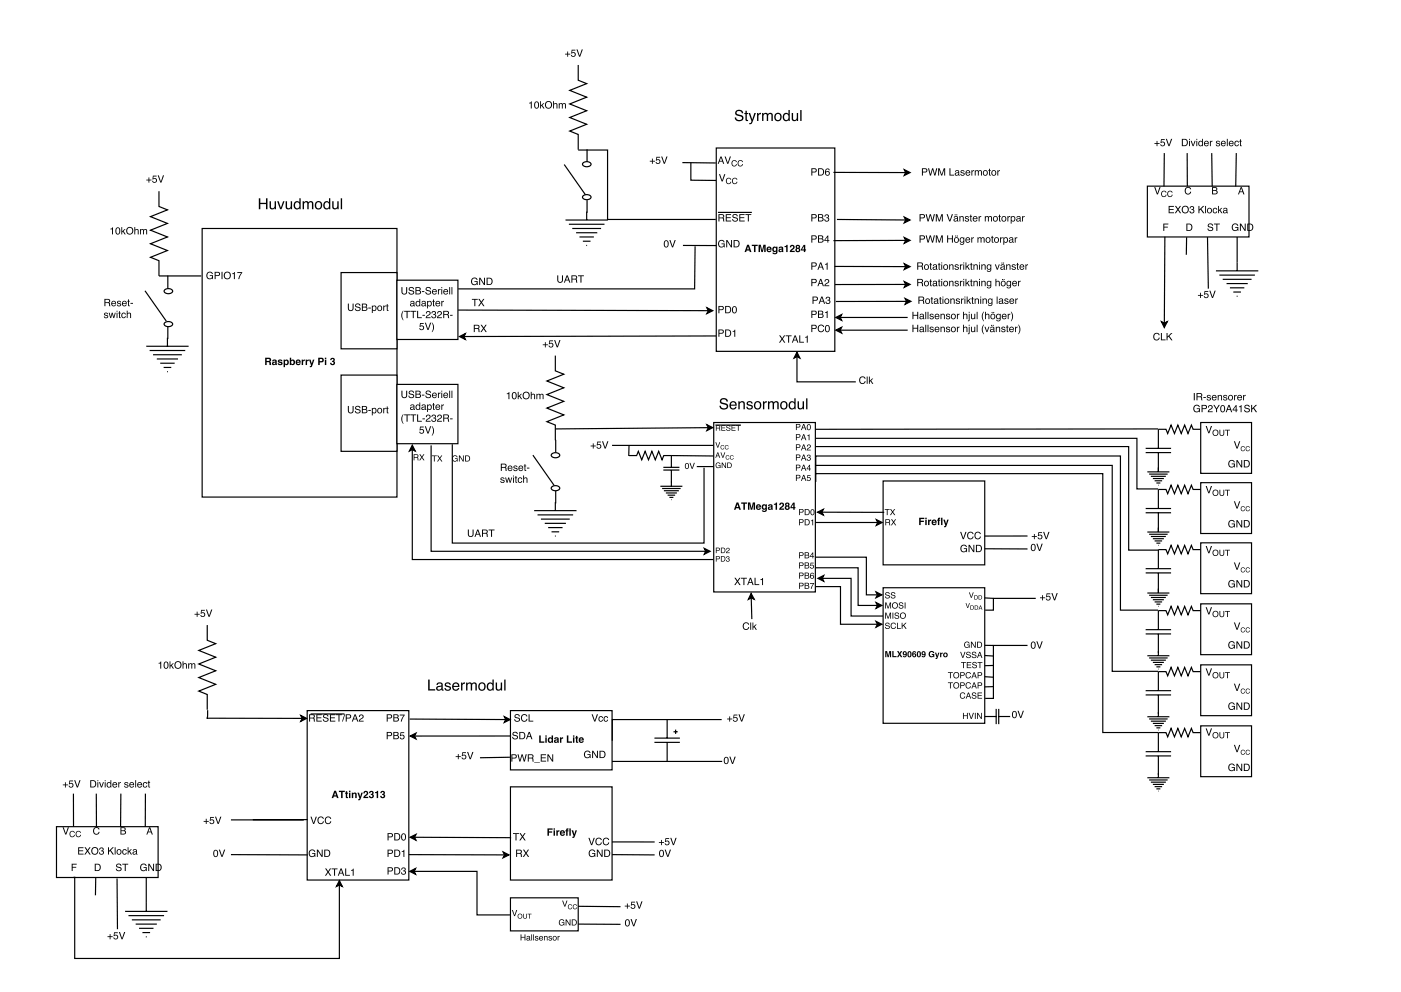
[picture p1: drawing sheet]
<svg xmlns="http://www.w3.org/2000/svg" width="420mm" height="297mm" viewBox="0 0 420 297" stroke-linecap="round" stroke-linejoin="round" font-family="sans-serif">
<g fill="none" stroke="#000" stroke-width=".35">
<path d="M173.4 45h8.8v20.8h32.5M204.6 48.7l10.1 .2M207.2 48.7v5.3l7.5 .1M214.8 44.4h35.6v60.9h-35.6zM249.9 51.7h21.7M271.2 50.8l1.7 .9-1.7 .9 .4-.9zM204.8 73.6h10.1M215.3 63.7h10.2M250.2 79.9h21.4M251 65.8l20.6 .2M271.2 71.2l1.7 .9-1.7 .9 .4-.9zM271.2 79l1.7 .9-1.7 .9 .4-.9z"/>
<path d="M271.2 65.1l1.7 .9-1.7 .8 .4-.8zM271.6 72.1h-21.7M271.2 84.4l1.7 .9-1.7 .9 .4-.9zM271.6 85.3h-21.2M137.8 100.9l1.8-.9-.5 .9 .5 .9zM214.8 100.7l-75.7 .2"/>
</g>
<g fill="#000">
<path d="M215.6 52.2h.4l.6 1.9 .6-1.9h.3l-.8 2.2h-.3zM271.2 50.8l1.7 .9-1.7 .9 .4-.9zM271.2 65.1l1.7 .9-1.7 .8 .4-.8zM271.2 71.2l1.7 .9-1.7 .9 .4-.9zM271.2 79l1.7 .9-1.7 .9 .4-.9zM271.2 84.4l1.7 .9-1.7 .9 .4-.9zM137.8 100.9l1.8-.9-.5 .9 .5 .9z"/>
<path d="M220.8 33.2a1.29 1.29 0 0 1 2.1 .7h-.4a.75 .75 0 0 0-.9-.7 .75 .75 0 0 0-.6 .9l.2 .1a1.67 1.67 0 0 1 1.8 1.1 1.33 1.33 0 0 1-1.4 1.1 1.33 1.33 0 0 1-1.2-1.2h.4a.85 .85 0 0 0 .9 .8 .85 .85 0 0 0 .8-.9l-.4-.2a1.29 1.29 0 0 1-1.6-1.3zM223.6 33.2h.4v.7h.3v.3h-.3v1.6l.3 .1v.4a.57 .57 0 0 1-.7-.5v-1.6h-.4v-.3h.4zM224.5 33.9h.5l.6 1.9 .6-1.9h.5l-.7 1.8a1.49 1.49 0 0 1-1.1 1.5l-.2-.4 .4 .1 .3-.6zM227 33.9h.4v.4l.4-.4 .4-.1-.1 .4a.61 .61 0 0 0-.7 .7v1.4h-.4zM228.6 33.9h.3v.3a.78 .78 0 0 1 1.4 0 .79 .79 0 0 1 .9-.4 .79 .79 0 0 1 .6 .9v1.6h-.4v-1.7a.51 .51 0 0 0-.7-.4 .51 .51 0 0 0-.3 .7v1.4h-.4v-1.6a.53 .53 0 0 0-.7-.5 .53 .53 0 0 0-.3 .8v1.3h-.4zM232.9 34.3a.86 .86 0 0 0-.3 1.2 .86 .86 0 0 0 1.3 .2 .88 .88 0 0 0 0-1.1 .88 .88 0 0 0-1-.3zM232.5 34.2a1.17 1.17 0 0 1 1.7 .1 1.17 1.17 0 0 1-.2 1.7 1.17 1.17 0 0 1-1.7-.2l-.1-1zM235.3 34.4a.87 .87 0 0 0-.1 1.1 .87 .87 0 0 0 1 .4 .85 .85 0 0 0 .3-1.2 .85 .85 0 0 0-1.2-.3zM235.2 34l.7-.2 .6 .4v-1.2h.3v3.3h-.3v-.4a1.04 1.04 0 0 1-1.4 .3 1.04 1.04 0 0 1-.3-1.4zM237.4 33.9h.4v1.6a.61 .61 0 0 0 .9 .5 .61 .61 0 0 0 .3-1v-1.1h.4v2.4h-.4v-.4a.83 .83 0 0 1-1 .4 .83 .83 0 0 1-.6-.8zM240 33h.4v3.3h-.4z"/>
<path d="M195.5 47.6h.3v.6h.6v.3h-.6v.6h-.3v-.6h-.6v-.3h.6zM196.8 47h1.2v.3h-.9l-.1 .6a.73 .73 0 0 1 1 .3 .73 .73 0 0 1-.5 1 .73 .73 0 0 1-.9-.6h.3a.47 .47 0 0 0 .7 .2 .47 .47 0 0 0 0-.7 .47 .47 0 0 0-.7 .1h-.2zM198.3 46.9h.3l.6 1.9 .7-1.9h.3l-.8 2.2h-.3z"/>
<path d="M216.2 47.2l-.3 1h.6zM216.1 46.9h.3l.8 2.2h-.3l-.3-.6h-.8l-.3 .6h-.3zM217.3 46.9h.3l.7 1.9 .6-1.9h.3l-.8 2.2h-.3z"/>
<path d="M217.9 53.6a.79 .79 0 0 1 .8-.3 .79 .79 0 0 1 .6 .6h-.3a.61 .61 0 0 0-.8-.1 .61 .61 0 0 0-.1 .9 .61 .61 0 0 0 .9 0l.3-.2a.87 .87 0 0 1-1.2 .6 .87 .87 0 0 1-.3-1.3zM219.7 53.6a.79 .79 0 0 1 .8-.3 .79 .79 0 0 1 .6 .6h-.2a.61 .61 0 0 0-.9-.1 .61 .61 0 0 0 0 .9 .61 .61 0 0 0 .9 0l.2-.2a.87 .87 0 0 1-1.2 .6 .87 .87 0 0 1-.3-1.3z"/>
<path d="M219.6 48.3a.79 .79 0 0 1 .8-.3 .79 .79 0 0 1 .6 .6h-.3a.61 .61 0 0 0-.9-.1 .61 .61 0 0 0 0 .9 .61 .61 0 0 0 .9 0l.3-.2a.87 .87 0 0 1-1.3 .6 .87 .87 0 0 1-.2-1.3zM221.4 48.3a.79 .79 0 0 1 .8-.3 .79 .79 0 0 1 .6 .6h-.2a.61 .61 0 0 0-.9-.1 .61 .61 0 0 0-.1 .9 .61 .61 0 0 0 .9 0l.3-.2a.87 .87 0 0 1-1.2 .6 .87 .87 0 0 1-.3-1.3z"/>
<path d="M243.3 50.4h1a.63 .63 0 0 1 .7 .7 .63 .63 0 0 1-.7 .6h-.7v.9h-.3zM243.6 50.7v.8h.6a.38 .38 0 0 0 .5-.4 .38 .38 0 0 0-.5-.4zM245.6 50.7v1.7h.6a.86 .86 0 0 0 .6-.9 .86 .86 0 0 0-.6-.8zM245.3 50.4h.9a1.11 1.11 0 0 1 .9 1.1 1.11 1.11 0 0 1-.9 1.1h-.9zM247.7 50.7l.7-.2 .4 .4v.2h-.2a.5 .5 0 0 0-.7-.3 .5 .5 0 0 0-.2 .7 .73 .73 0 0 1 1.1 .3 .73 .73 0 0 1-.5 1 .73 .73 0 0 1-.9-.8zM247.7 52a.46 .46 0 0 0 .9 0 .46 .46 0 0 0-.9 0z"/>
<path d="M276.5 50.4h1a.63 .63 0 0 1 .6 .7 .63 .63 0 0 1-.6 .6h-.7v.9h-.3zM276.8 50.7v.8h.6a.38 .38 0 0 0 .4-.4 .38 .38 0 0 0-.4-.4zM278.3 50.4h.3l.4 1.8 .5-1.8h.4l.5 1.8 .4-1.8h.3l-.6 2.2h-.3l-.5-1.8-.5 1.8h-.3zM281.4 50.4h.4l.6 1.9 .6-1.9h.5v2.2h-.3v-1.8l-.6 1.8h-.3l-.7-1.8v1.8h-.2zM284.7 50.4h.3v2h1.1v.2h-1.4zM286.6 52.1a.35 .35 0 0 0 .5 .3 .35 .35 0 0 0 .2-.5zM286.5 51.2a.71 .71 0 0 1 1.2 .2l.1 1.2-.4-.2a.53 .53 0 0 1-.9 .2 .53 .53 0 0 1 .3-.9l.6-.1a.36 .36 0 0 0-.3-.4 .36 .36 0 0 0-.4 .3h-.3zM288.2 51.1a.64 .64 0 0 1 1.1 .4h-.3a.34 .34 0 0 0-.3-.3 .34 .34 0 0 0-.4 .3l.1 .1a.58 .58 0 0 1 .8 .3 .58 .58 0 0 1-.3 .8l-.7-.2-.2-.4h.3a.39 .39 0 0 0 .4 .4 .39 .39 0 0 0 .3-.4v-.1a.66 .66 0 0 1-.7-.2 .66 .66 0 0 1-.1-.7zM289.7 51.2a.73 .73 0 0 1 .9-.1 .73 .73 0 0 1 .4 .8h-1.2a.45 .45 0 0 0 .4 .5 .45 .45 0 0 0 .5-.3h.3a.8 .8 0 0 1-1.3 .4 .8 .8 0 0 1 0-1.3zM290 51.4l-.2 .3h.9l-.3-.4zM291.3 51h.3v.3l.5-.3v.3l-.5 .3v1h-.3zM292.3 51h.3v.3a.52 .52 0 0 1 .9 0 .53 .53 0 0 1 .6-.3 .53 .53 0 0 1 .4 .6v1h-.3v-1.2l-.3-.2-.3 .3-.1 1.1h-.2v-1a.36 .36 0 0 0-.5-.4 .36 .36 0 0 0-.2 .6v.8h-.3zM295 51.8a.56 .56 0 0 0 1.1 0 .56 .56 0 0 0-1.1 0zM294.7 51.9a.85 .85 0 0 1 1.7 0 .85 .85 0 0 1-1.7 0zM296.6 50.6h.3v.4h.2v.3h-.2v1l.2 .3-.5-.1v-1.2h-.2zM297.5 51.8a.56 .56 0 0 0 1.1 0 .56 .56 0 0 0-1.1 0zM297.3 51.9a.81 .81 0 0 1 1.6 0 .81 .81 0 0 1-1.6 0zM299.1 51h.3v.3l.5-.3v.3l-.5 .3v1h-.3z"/>
<path d="M215.8 64.5v.7h.6a.38 .38 0 0 0 .5-.3 .38 .38 0 0 0-.4-.4zM215.5 64.2h1a.6 .6 0 0 1 .7 .4 .6 .6 0 0 1-.3 .7l.4 1.1h-.4l-.1-.8-.4-.1h-.6v.9h-.3zM217.7 64.2h1.5v.3h-1.3v.6h1.2v.3h-1.2v.7h1.4v.3h-1.6zM219.8 64.3a.86 .86 0 0 1 1.5 .5h-.3a.46 .46 0 0 0-.6-.5 .46 .46 0 0 0-.2 .8 .81 .81 0 0 1 .9 .2 .81 .81 0 0 1 .1 .9 .94 .94 0 0 1-1 .2 .94 .94 0 0 1-.6-.7h.3a.54 .54 0 0 0 .5 .5 .54 .54 0 0 0 .5-.6 1.08 1.08 0 0 1-1.2-1zM221.7 64.2h1.6v.3h-1.3v.6h1.2v.3h-1.2v.7h1.3v.3h-1.6zM223.5 64.2h1.8v.3h-.7v1.9h-.3v-1.9h-.8z"/>
<path d="M215.6 72.2a.97 .97 0 0 1 1.7 .4h-.3a.8 .8 0 0 0-1.2-.3 .8 .8 0 0 0-.1 1.2 .7 .7 0 0 0 .8 .4 .7 .7 0 0 0 .6-.7h-.7v-.2h.9v1.2l-.2-.3a1.1 1.1 0 0 1-1.6-.1 1.1 1.1 0 0 1 .1-1.6zM217.8 72h.3l1.2 1.7v-1.7h.2v2.2h-.3l-1.1-1.8v1.8h-.3zM220.3 72.2v1.7h.5a.86 .86 0 0 0 .7-.8 .86 .86 0 0 0-.7-.9zM220 72h.9a1.11 1.11 0 0 1 .9 1.1 1.11 1.11 0 0 1-.9 1.1h-.9z"/>
<path d="M224.3 73.9l-.3 .8h.6zM224.1 73.4h.5l.8 2.2h-.5l-.2-.5h-.8l-.1 .5h-.5zM225.5 73.4h1.7v.4h-.6v1.8h-.5v-1.8h-.6zM227.5 73.4h.7l.4 1.7 .4-1.7h.6v2.2h-.4v-1.9l-.4 1.9h-.5l-.4-1.9v1.9h-.4zM230.4 74.3l-.1 .3h.7l-.2-.3zM230.1 74.1a.79 .79 0 0 1 .9-.1 .79 .79 0 0 1 .4 .9h-1.1l.3 .4 .8-.2a.84 .84 0 0 1-1.3 .3 .84 .84 0 0 1 0-1.3zM232 74.7a.45 .45 0 0 0 .9 0 .45 .45 0 0 0-.9 0zM231.9 74l.5-.1 .4 .3v-.3h.4v1.6a.8 .8 0 0 1-.7 .7 .8 .8 0 0 1-.9-.5h.5a.39 .39 0 0 0 .5 .1 .39 .39 0 0 0 .1-.5 .78 .78 0 0 1-1.1-.2 .78 .78 0 0 1 .3-1.1zM234 74.9l-.1 .3a.28 .28 0 0 0 .4 .1 .28 .28 0 0 0 0-.5zM233.6 74.1a.75 .75 0 0 1 1.3 .3l.1 1.2h-.5v-.2a.58 .58 0 0 1-.8 .1 .58 .58 0 0 1-.2-.8 .58 .58 0 0 1 .8-.1l.2-.2-.2-.1-.8 .2zM235.3 73.8l.9-.4v2.2h-.4v-1.5h-.5zM237.1 73.5a.8 .8 0 0 1 1.2 .5 .8 .8 0 0 1-.7 1l-.2 .2h.9v.4h-1.5l.4-.8a.73 .73 0 0 0 .5-1h-.3l-.1 .4h-.4zM238.9 74.9a.35 .35 0 0 0 .7 0 .35 .35 0 0 0-.7 0zM238.8 73.6a.63 .63 0 0 1 .9-.1 .63 .63 0 0 1 0 .9 .68 .68 0 0 1 .1 1 .68 .68 0 0 1-1 0 .68 .68 0 0 1 .1-1l-.3-.4zM239 74a.3 .3 0 0 0 .6 0 .3 .3 0 0 0-.6 0zM241 73.4h.5v1.4h.2l-.2 .8h-.4v-.5h-.9v-.4zM241.1 73.8l-.6 1h.6z"/>
<path d="M243.3 64.2h1a.63 .63 0 0 1 .7 .6 .63 .63 0 0 1-.7 .7h-.7v.9h-.3zM243.6 64.5v.7h.6a.38 .38 0 0 0 .5-.4 .38 .38 0 0 0-.5-.3zM245.6 64.5v.6h.5a.35 .35 0 0 0 .5-.3 .35 .35 0 0 0-.5-.3zM245.6 65.4v.7h.6a.4 .4 0 0 0 .5-.4 .4 .4 0 0 0-.5-.3zM245.3 64.2h1a.54 .54 0 0 1 .6 .4 .54 .54 0 0 1-.3 .6 .62 .62 0 0 1 .4 .8 .62 .62 0 0 1-.8 .4h-.9zM247.5 64.4a.61 .61 0 0 1 .9-.1 .61 .61 0 0 1-.1 1 .7 .7 0 0 1-.1 1.2 .7 .7 0 0 1-1-.8h.3a.46 .46 0 0 0 .4 .6 .46 .46 0 0 0 .5-.5 .46 .46 0 0 0-.6-.4v-.2a.4 .4 0 0 0 .5-.3 .4 .4 0 0 0-.3-.5 .4 .4 0 0 0-.5 .4l-.2 .2z"/>
<path d="M243.3 70.6h1a.63 .63 0 0 1 .7 .6 .63 .63 0 0 1-.7 .6h-.7v.9h-.3zM243.6 70.8v.8h.6a.38 .38 0 0 0 .5-.4 .38 .38 0 0 0-.5-.4zM245.6 70.8v.7h.5a.35 .35 0 0 0 .5-.4 .35 .35 0 0 0-.5-.3zM245.6 71.7v.8h.6a.4 .4 0 0 0 .5-.4 .4 .4 0 0 0-.5-.4zM245.3 70.6h1a.54 .54 0 0 1 .6 .3 .54 .54 0 0 1-.3 .7 .62 .62 0 0 1 .4 .7 .62 .62 0 0 1-.8 .4h-.9zM248.1 71l-.6 1h.6zM248.2 70.6h.2v1.4h.3v.2h-.3v.5h-.3v-.5h-.9z"/>
<path d="M243.3 78.7h1a.63 .63 0 0 1 .7 .6 .63 .63 0 0 1-.7 .6h-.7v1h-.3zM243.6 78.9v.8h.6a.38 .38 0 0 0 .5-.4 .38 .38 0 0 0-.5-.4zM246.1 79l-.3 1h.7zM246 78.7h.3l.8 2.2h-.3l-.3-.7h-.8l-.3 .7h-.3zM247.4 79.1l.8-.4v2.2h-.3v-1.6h-.5z"/>
<path d="M275.8 64.2h1a.63 .63 0 0 1 .6 .6 .63 .63 0 0 1-.6 .7h-.7v.9h-.3zM276.1 64.5v.7h.6a.38 .38 0 0 0 .4-.4 .38 .38 0 0 0-.4-.3zM277.6 64.2h.3l.4 1.8 .5-1.8h.4l.4 1.8 .5-1.8h.3l-.6 2.2h-.3l-.5-1.8-.5 1.8h-.3zM280.6 64.2h.5l.6 1.9 .6-1.9h.4v2.2h-.2v-1.9l-.7 1.9h-.2l-.7-1.9v1.9h-.3zM283.9 64.2h.3l.6 1.9 .7-1.9h.3l-.8 2.2h-.3zM286.3 65.8a.35 .35 0 0 0 .4 .4 .35 .35 0 0 0 .2-.6zM286.1 65a.71 .71 0 0 1 1.2 .2l.2 1.2-.5-.2a.53 .53 0 0 1-.9 .1 .53 .53 0 0 1 .4-.8l.5-.2a.36 .36 0 0 0-.3-.3 .36 .36 0 0 0-.4 .3h-.3zM286.8 64.2h.3v.4h-.3zM286.3 64.2h.3v.4h-.3zM287.7 64.8h.3v.2a.57 .57 0 0 1 .6-.2 .57 .57 0 0 1 .4 .6v1h-.2v-1a.39 .39 0 0 0-.5-.4 .39 .39 0 0 0-.3 .6v.8h-.3zM289.5 64.9a.64 .64 0 0 1 1.1 .4h-.3a.34 .34 0 0 0-.3-.3 .34 .34 0 0 0-.3 .3v.1a.58 .58 0 0 1 .8 .3 .58 .58 0 0 1-.3 .7l-.7-.1-.2-.4h.3a.39 .39 0 0 0 .4 .3 .39 .39 0 0 0 .4-.3l-.1-.1a.66 .66 0 0 1-.7-.2 .66 .66 0 0 1-.1-.7zM291 64.4h.3v.4h.2v.2h-.2v1.1l.2 .3-.5-.2v-1.2h-.2zM291.9 65a.73 .73 0 0 1 .9-.1 .73 .73 0 0 1 .4 .8h-1.2a.45 .45 0 0 0 .3 .5 .45 .45 0 0 0 .6-.3h.2a.8 .8 0 0 1-1.2 .4 .8 .8 0 0 1 0-1.3zM292.1 65.1l-.1 .4h.9l-.3-.5zM293.5 64.8h.2v.3l.6-.3v.3l-.5 .2v1.1h-.3zM295.3 64.8h.3v.2a.52 .52 0 0 1 .9 0 .53 .53 0 0 1 .6-.2 .53 .53 0 0 1 .4 .5v1.1h-.3v-1.2l-.3-.2-.3 .3v1.1h-.3v-1a.36 .36 0 0 0-.5-.4 .36 .36 0 0 0-.2 .5v.9h-.3zM298 65.6a.56 .56 0 0 0 1.1 0 .56 .56 0 0 0-1.1 0zM297.8 65.6a.81 .81 0 0 1 1.6 0 .81 .81 0 0 1-1.6 0zM299.6 64.4h.3v.4h.3v.2h-.3v1.1l.3 .3-.6-.2v-1.2h-.2zM300.6 65.6a.56 .56 0 0 0 1.1 0 .56 .56 0 0 0-1.1 0zM300.3 65.6a.81 .81 0 0 1 1.6 0 .81 .81 0 0 1-1.6 0zM302.1 64.8h.3v.3l.5-.3v.3l-.5 .2v1.1h-.3zM303.5 65.1a.53 .53 0 0 0-.1 .8 .53 .53 0 0 0 .8 0 .54 .54 0 0 0 0-.6 .54 .54 0 0 0-.7-.2zM303.1 64.8h.3v.2a.75 .75 0 0 1 1.1 0 .75 .75 0 0 1-.1 1.1l-.6 .3-.4-.2v.8h-.3zM305.1 65.8a.35 .35 0 0 0 .4 .4 .35 .35 0 0 0 .2-.6zM304.9 65a.71 .71 0 0 1 1.2 .2l.2 1.2-.5-.2a.53 .53 0 0 1-.9 .1 .53 .53 0 0 1 .3-.8l.6-.2a.36 .36 0 0 0-.3-.3 .36 .36 0 0 0-.4 .3h-.3zM306.5 64.8h.3v.3l.5-.3v.3l-.5 .2v1.1h-.3z"/>
<path d="M275.8 70.6h1a.63 .63 0 0 1 .6 .6 .63 .63 0 0 1-.6 .6h-.7v.9h-.3zM276.1 70.8v.8h.6a.38 .38 0 0 0 .4-.4 .38 .38 0 0 0-.4-.4zM277.6 70.6h.3l.4 1.7 .5-1.7h.4l.4 1.7 .5-1.7h.3l-.6 2.1h-.3l-.5-1.8-.5 1.8h-.3zM280.6 70.6h.5l.6 1.8 .6-1.8h.4v2.1h-.2v-1.8l-.7 1.8h-.2l-.7-1.8v1.8h-.3zM284 70.6h.3v.9h1.2v-.9h.3v2.1h-.3v-1h-1.2v1h-.3zM286.3 71.9a.56 .56 0 0 0 1.1 0 .56 .56 0 0 0-1.1 0zM286.1 72a.81 .81 0 0 1 1.6 0 .81 .81 0 0 1-1.6 0zM287 70.6h.2v.3h-.2zM286.5 70.6h.2v.3h-.2zM288 71.3l.5-.2 .4 .3v-.2h.3v1.4a.7 .7 0 0 1-.5 .8 .7 .7 0 0 1-.9-.5h.3a.46 .46 0 0 0 .6 .2 .46 .46 0 0 0 .2-.6 .76 .76 0 0 1-1.1 0 .76 .76 0 0 1 .2-1.2zM288.2 71.5a.57 .57 0 0 0-.2 .8 .57 .57 0 0 0 .9 .1 .57 .57 0 0 0-.1-.9zM289.7 71.4a.73 .73 0 0 1 .9-.2 .73 .73 0 0 1 .4 .8h-1.2a.45 .45 0 0 0 .3 .6 .45 .45 0 0 0 .6-.4h.2a.8 .8 0 0 1-1.2 .4 .8 .8 0 0 1 0-1.2zM289.9 71.5l-.1 .3h.9l-.3-.4zM291.3 71.1h.2v.3l.6-.3v.3l-.5 .3v1h-.3zM293.1 71.1h.3v.3a.52 .52 0 0 1 .9 0 .53 .53 0 0 1 .6-.3 .53 .53 0 0 1 .4 .6v1h-.3v-1.2l-.3-.1-.3 .2-.1 1.1h-.2v-1a.36 .36 0 0 0-.5-.3 .36 .36 0 0 0-.2 .5v.8h-.3zM295.8 71.9a.56 .56 0 0 0 1.1 0 .56 .56 0 0 0-1.1 0zM295.6 72a.81 .81 0 0 1 1.6 0 .81 .81 0 0 1-1.6 0zM297.4 70.7h.3v.4h.3v.3h-.3v1l.3 .3-.6-.1v-1.2h-.2zM298.3 71.9a.6 .6 0 0 0 1.2 0 .6 .6 0 0 0-1.2 0zM298.1 72a.81 .81 0 0 1 1.6 0 .81 .81 0 0 1-1.6 0zM299.9 71.1h.3v.3l.5-.3v.3l-.5 .3v1h-.3zM301.3 71.5a.53 .53 0 0 0-.1 .8 .53 .53 0 0 0 .8 0 .54 .54 0 0 0 0-.7 .54 .54 0 0 0-.7-.1zM300.9 71.2h.3v.2a.75 .75 0 0 1 1.1 0 .75 .75 0 0 1-.1 1.1l-.6 .3-.4-.2v.8h-.3zM302.9 72.2a.35 .35 0 0 0 .4 .3 .35 .35 0 0 0 .2-.5zM302.7 71.3a.71 .71 0 0 1 1.2 .3l.2 1.2-.5-.3a.53 .53 0 0 1-.9 .2 .53 .53 0 0 1 .3-.9l.6-.1a.36 .36 0 0 0-.3-.4 .36 .36 0 0 0-.4 .3h-.3zM304.3 71.1h.3v.3l.5-.3v.3l-.5 .3v1h-.3z"/>
<path d="M275.4 78.9v.8h.7a.38 .38 0 0 0 .4-.4 .38 .38 0 0 0-.4-.4zM275.1 78.7h1a.6 .6 0 0 1 .7 .3 .6 .6 0 0 1-.3 .8l.4 1.1h-.4l-.1-.8-.3-.2h-.7v1h-.3zM277.3 80a.6 .6 0 0 0 1.2 0 .6 .6 0 0 0-1.2 0zM277.1 80.1a.81 .81 0 0 1 1.6 0 .81 .81 0 0 1-1.6 0zM279 78.8h.2v.5h.3v.2h-.3v1l.3 .4-.5-.2v-1.2h-.3zM280 80.3a.35 .35 0 0 0 .4 .4 .35 .35 0 0 0 .2-.6zM279.8 79.4a.71 .71 0 0 1 1.2 .3l.2 1.2-.4-.3a.53 .53 0 0 1-1 .2 .53 .53 0 0 1 .4-.9l.5-.1a.36 .36 0 0 0-.3-.4 .36 .36 0 0 0-.4 .3h-.2zM281.5 78.8h.3v.5h.2v.2h-.2v1l.2 .4-.5-.2v-1.2h-.2zM282.3 79.3h.3v1.6h-.3zM282.3 78.7h.3v.3h-.3zM283.1 80a.56 .56 0 0 0 1.1 0 .56 .56 0 0 0-1.1 0zM282.8 80.1a.85 .85 0 0 1 1.7 0 .85 .85 0 0 1-1.7 0zM284.7 79.3h.2v.2a.57 .57 0 0 1 .7-.2 .57 .57 0 0 1 .4 .5v1.1h-.3v-1a.39 .39 0 0 0-.5-.4 .39 .39 0 0 0-.3 .5v.9h-.2zM286.5 79.4a.64 .64 0 0 1 1 .3h-.2a.34 .34 0 0 0-.4-.3 .34 .34 0 0 0-.3 .4h.1a.58 .58 0 0 1 .7 .3 .58 .58 0 0 1-.3 .8l-.7-.1-.1-.4h.2a.39 .39 0 0 0 .4 .3 .39 .39 0 0 0 .4-.4h-.1a.66 .66 0 0 1-.6-.3 .66 .66 0 0 1-.1-.6zM287.9 79.3h.2v.2l.6-.3v.3l-.5 .3v1.1h-.3zM288.9 79.3h.3v1.6h-.3zM288.9 78.7h.3v.3h-.3zM289.6 78.7h.2v1.2l.7-.6h.3l-.6 .6 .7 1h-.4l-.5-.8-.2 .2v.6h-.2zM291.1 78.8h.3v.5h.3v.2h-.3v1l.3 .4-.5-.2-.1-1.2h-.2zM291.9 79.3h.3v.2a.57 .57 0 0 1 .6-.2 .57 .57 0 0 1 .4 .5v1.1h-.2v-1a.39 .39 0 0 0-.5-.4 .39 .39 0 0 0-.3 .5v.9h-.3zM293.6 79.3h.3v1.6h-.3zM293.6 78.7h.3v.3h-.3zM294.3 79.3h.3v.2a.57 .57 0 0 1 .6-.2 .57 .57 0 0 1 .4 .5v1.1h-.3v-1a.39 .39 0 0 0-.4-.4 .39 .39 0 0 0-.3 .5v.9h-.3zM296.1 79.5l.5-.3 .4 .3v-.2h.3v1.4a.7 .7 0 0 1-.5 .8 .7 .7 0 0 1-.9-.4h.3a.46 .46 0 0 0 .6 .2 .46 .46 0 0 0 .2-.7 .76 .76 0 0 1-1.1 0 .76 .76 0 0 1 .2-1.1zM296.3 79.6a.57 .57 0 0 0-.2 .8 .57 .57 0 0 0 .9 .1 .57 .57 0 0 0-.1-.9zM298.4 79.3h.3l.4 1.3 .4-1.3h.3l-.6 1.6h-.3zM300.3 80.3a.35 .35 0 0 0 .5 .4 .35 .35 0 0 0 .1-.6zM300.2 79.4a.71 .71 0 0 1 1.1 .3l.2 1.2-.4-.3a.53 .53 0 0 1-.9 .2 .53 .53 0 0 1 .3-.9l.5-.1a.36 .36 0 0 0-.3-.4 .36 .36 0 0 0-.4 .3h-.2zM300.8 78.7h.3v.3h-.3zM300.3 78.7h.3v.3h-.3zM301.8 79.3h.2v.2a.57 .57 0 0 1 .7-.2 .57 .57 0 0 1 .4 .5v1.1h-.3v-1a.39 .39 0 0 0-.5-.4 .39 .39 0 0 0-.3 .5v.9h-.2zM303.6 79.4a.64 .64 0 0 1 1 .3h-.2a.34 .34 0 0 0-.4-.3 .34 .34 0 0 0-.3 .4h.1a.58 .58 0 0 1 .7 .3 .58 .58 0 0 1-.3 .8l-.7-.1-.1-.4h.2a.39 .39 0 0 0 .4 .3 .39 .39 0 0 0 .4-.4h-.1a.66 .66 0 0 1-.6-.3 .66 .66 0 0 1-.1-.6zM305 78.8h.3v.5h.3v.2h-.3v1l.3 .4-.6-.2v-1.2h-.2zM305.9 79.5a.73 .73 0 0 1 .9-.2 .73 .73 0 0 1 .4 .8h-1.2a.45 .45 0 0 0 .4 .6 .45 .45 0 0 0 .5-.3h.3a.8 .8 0 0 1-1.3 .4 .8 .8 0 0 1 0-1.3zM306.2 79.6l-.2 .3h.9l-.3-.4zM307.5 79.3h.3v.2l.5-.3v.3l-.5 .3v1.1h-.3z"/>
<path d="M142.4 97.6v.8h.7a.38 .38 0 0 0 .4-.4 .38 .38 0 0 0-.4-.4zM142.1 97.4h1a.6 .6 0 0 1 .7 .3 .6 .6 0 0 1-.3 .8l.4 1.1h-.4l-.1-.8-.3-.2h-.7v1h-.3zM144.1 97.4h.4l.6 .8 .5-.8h.4l-.8 1 .8 1.2h-.4l-.6-.9-.6 .9h-.3l.8-1.2z"/>
<path d="M215.5 91.7h.9a.63 .63 0 0 1 .7 .7 .63 .63 0 0 1-.7 .6h-.6v.9h-.3zM215.8 92v.7h.5a.38 .38 0 0 0 .5-.3 .38 .38 0 0 0-.5-.4zM217.8 92v1.7h.5a.86 .86 0 0 0 .7-.9 .86 .86 0 0 0-.7-.8zM217.5 91.7h.9a1.11 1.11 0 0 1 .9 1.1 1.11 1.11 0 0 1-.9 1.1h-.9zM219.8 92a.91 .91 0 0 1 1.1 .2 .91 .91 0 0 1 0 1.2 .75 .75 0 0 1-.9 .5 .75 .75 0 0 1-.5-1zM220 92.1l-.1 .3a.83 .83 0 0 0 .5 1.3l.2-.3a.87 .87 0 0 0-.5-1.4z"/>
<path d="M215.5 98.8h.9a.63 .63 0 0 1 .7 .6 .63 .63 0 0 1-.7 .6h-.6v1h-.3zM215.8 99v.8h.5a.38 .38 0 0 0 .5-.4 .38 .38 0 0 0-.5-.4zM217.8 99v1.7h.5a.86 .86 0 0 0 .7-.8 .86 .86 0 0 0-.7-.9zM217.5 98.8h.9a1.11 1.11 0 0 1 .9 1.1 1.11 1.11 0 0 1-.9 1.1h-.9zM219.7 99.3l.8-.5v2.2h-.3v-1.5h-.5z"/>
<path d="M243.3 83.6h1a.63 .63 0 0 1 .7 .6 .63 .63 0 0 1-.7 .7h-.7v.9h-.3zM243.6 83.9v.7h.6a.38 .38 0 0 0 .5-.4 .38 .38 0 0 0-.5-.3zM246.1 83.9l-.3 1h.7zM246 83.6h.3l.8 2.2h-.3l-.3-.7h-.8l-.3 .7h-.3zM247.5 83.8a.73 .73 0 0 1 1.2 .3 .73 .73 0 0 1-.8 1l-.4 .4h1.2v.3h-1.5a1.79 1.79 0 0 1 1.2-1.3 .43 .43 0 0 0-.4-.6 .43 .43 0 0 0-.5 .5h-.2z"/>
<path d="M275.4 83.9v.7h.7a.38 .38 0 0 0 .4-.3 .38 .38 0 0 0-.4-.4zM275.1 83.6h1a.6 .6 0 0 1 .7 .4 .6 .6 0 0 1-.3 .7l.4 1.1h-.4l-.1-.8-.3-.1h-.7v.9h-.3zM277.3 85a.6 .6 0 0 0 1.2 0 .6 .6 0 0 0-1.2 0zM277.1 85a.81 .81 0 0 1 1.6 0 .81 .81 0 0 1-1.6 0zM279 83.8h.2v.4h.3v.2h-.3v1.1l.3 .3-.5-.2v-1.2h-.3zM280 85.2a.35 .35 0 0 0 .4 .4 .35 .35 0 0 0 .2-.6zM279.8 84.4a.71 .71 0 0 1 1.2 .2l.2 1.2-.4-.2a.53 .53 0 0 1-1 .1 .53 .53 0 0 1 .4-.8l.5-.1a.36 .36 0 0 0-.3-.4 .36 .36 0 0 0-.4 .3h-.2zM281.5 83.8h.3v.4h.2v.2h-.2v1.1l.2 .3-.5-.2v-1.2h-.2zM282.3 84.2h.3v1.6h-.3zM282.3 83.6h.3v.3h-.3zM283.1 85a.56 .56 0 0 0 1.1 0 .56 .56 0 0 0-1.1 0zM282.8 85a.85 .85 0 0 1 1.7 0 .85 .85 0 0 1-1.7 0zM284.7 84.2h.2v.2a.57 .57 0 0 1 .7-.2 .57 .57 0 0 1 .4 .6v1h-.3v-1a.39 .39 0 0 0-.5-.4 .39 .39 0 0 0-.3 .6v.8h-.2zM286.5 84.3a.64 .64 0 0 1 1 .4h-.2a.34 .34 0 0 0-.4-.3 .34 .34 0 0 0-.3 .3l.1 .1a.58 .58 0 0 1 .7 .3 .58 .58 0 0 1-.3 .7l-.7-.1-.1-.4h.2a.39 .39 0 0 0 .4 .3 .39 .39 0 0 0 .4-.3l-.1-.1a.66 .66 0 0 1-.6-.2 .66 .66 0 0 1-.1-.7zM287.9 84.2h.2v.3l.6-.3v.3l-.5 .2v1.1h-.3zM288.9 84.2h.3v1.6h-.3zM288.9 83.6h.3v.3h-.3zM289.6 83.6h.2v1.3l.7-.7h.3l-.6 .6 .7 1h-.4l-.5-.8-.2 .2v.6h-.2zM291.1 83.8h.3v.4h.3v.2h-.3v1.1l.3 .3-.5-.2-.1-1.2h-.2zM291.9 84.2h.3v.2a.57 .57 0 0 1 .6-.2 .57 .57 0 0 1 .4 .6v1h-.2v-1a.39 .39 0 0 0-.5-.4 .39 .39 0 0 0-.3 .6v.8h-.3zM293.6 84.2h.3v1.6h-.3zM293.6 83.6h.3v.3h-.3zM294.3 84.2h.3v.2a.57 .57 0 0 1 .6-.2 .57 .57 0 0 1 .4 .6v1h-.3v-1a.39 .39 0 0 0-.4-.4 .39 .39 0 0 0-.3 .6v.8h-.3zM296.1 84.4l.5-.2 .4 .2v-.2h.3v1.5a.7 .7 0 0 1-.5 .8 .7 .7 0 0 1-.9-.5h.3a.46 .46 0 0 0 .6 .2 .46 .46 0 0 0 .2-.6 .76 .76 0 0 1-1.1-.1 .76 .76 0 0 1 .2-1.1zM296.3 84.5a.57 .57 0 0 0-.2 .9 .57 .57 0 0 0 .9 0 .57 .57 0 0 0-.1-.8zM298.5 83.6h.3v.8a.56 .56 0 0 1 .7-.2 .56 .56 0 0 1 .3 .6v1h-.2v-1a.39 .39 0 0 0-.5-.4 .39 .39 0 0 0-.3 .6v.8h-.3zM300.4 85a.56 .56 0 0 0 1.1 0 .56 .56 0 0 0-1.1 0zM300.1 85a.81 .81 0 0 1 1.6 0 .81 .81 0 0 1-1.6 0zM301 83.6h.3v.4h-.3zM300.5 83.6h.3v.4h-.3zM302 84.4l.5-.2 .5 .2v-.2h.2v1.5a.7 .7 0 0 1-.5 .8 .7 .7 0 0 1-.8-.5h.2a.46 .46 0 0 0 .7 .2 .46 .46 0 0 0 .2-.6 .76 .76 0 0 1-1.2-.1 .76 .76 0 0 1 .2-1.1zM302.2 84.5a.57 .57 0 0 0-.1 .9 .57 .57 0 0 0 .8 0 .57 .57 0 0 0-.1-.8zM303.7 84.4a.73 .73 0 0 1 .9-.1 .73 .73 0 0 1 .4 .8h-1.2a.45 .45 0 0 0 .4 .5 .45 .45 0 0 0 .5-.3h.3a.8 .8 0 0 1-1.3 .4 .8 .8 0 0 1 0-1.3zM304 84.5l-.2 .4h.9l-.3-.5zM305.3 84.2h.3v.3l.5-.3v.3l-.5 .2v1.1h-.3z"/>
<path d="M128.4 203.7h.5v2.9h1.6v.4h-2.1zM131.2 206.2a.57 .57 0 0 0 .8 .5 .57 .57 0 0 0 .3-.9zM131 204.9a1.03 1.03 0 0 1 1.8 .3v1.5h.2v.3h-.4l-.2-.3a.8 .8 0 0 1-1.4 .2 .8 .8 0 0 1 .5-1.3l.9-.2a.54 .54 0 0 0-.5-.5 .54 .54 0 0 0-.6 .4h-.4zM133.6 204.8a.96 .96 0 0 1 1.6 .5h-.4a.5 .5 0 0 0-.5-.4 .5 .5 0 0 0-.5 .5l.2 .1a.88 .88 0 0 1 1 .3 .88 .88 0 0 1 0 1.1 1.04 1.04 0 0 1-1.7-.6h.4a.58 .58 0 0 0 .6 .5 .58 .58 0 0 0 .5-.6l-.2-.1a.87 .87 0 0 1-1-.3 .87 .87 0 0 1 0-1zM135.9 204.9a1.1 1.1 0 0 1 1.3-.2 1.1 1.1 0 0 1 .6 1.2h-1.8a.68 .68 0 0 0 .5 .8 .68 .68 0 0 0 .8-.4h.4a1.17 1.17 0 0 1-1.7 .6 1.17 1.17 0 0 1-.2-1.8zM136.2 205.1l-.2 .5h1.4a.66 .66 0 0 0-.4-.6 .66 .66 0 0 0-.8 .1zM138.3 204.6h.4v.4l.3-.4h.4v.4a.61 .61 0 0 0-.7 .6v1.4h-.4zM139.8 204.6h.4v.4a.78 .78 0 0 1 1.3-.1 .79 .79 0 0 1 1-.3 .79 .79 0 0 1 .5 .8v1.6h-.4v-1.7a.51 .51 0 0 0-.7-.3 .51 .51 0 0 0-.3 .6v1.4h-.4v-1.6a.53 .53 0 0 0-.7-.4 .53 .53 0 0 0-.3 .7v1.3h-.4zM144.1 205a.86 .86 0 0 0-.2 1.2 .86 .86 0 0 0 1.2 .2 .88 .88 0 0 0 .1-1 .88 .88 0 0 0-1.1-.4zM143.7 204.9a1.17 1.17 0 0 1 1.7 .2 1.17 1.17 0 0 1-.2 1.6 1.17 1.17 0 0 1-1.6-.2l-.2-.9zM146.6 205.2a.87 .87 0 0 0-.2 1 .87 .87 0 0 0 1 .4 .85 .85 0 0 0 .3-1.1 .85 .85 0 0 0-1.1-.3zM146.4 204.7l.8-.1 .5 .3v-1.2h.4v3.3h-.4v-.3a1.04 1.04 0 0 1-1.4 .2 1.04 1.04 0 0 1-.3-1.4zM148.7 204.6h.4v1.6a.61 .61 0 0 0 .8 .5 .61 .61 0 0 0 .3-.9v-1.2h.4v2.4h-.4v-.3a.83 .83 0 0 1-.9 .3 .83 .83 0 0 1-.6-.8zM151.2 203.7h.4v3.3h-.4z"/>
</g>
<path d="M60.6 68.5h58.4v80.5h-58.4z" fill="#fff"/>
<path d="M60.6 68.5h58.4v80.5h-58.4zM137.4 93l75 .1M212 92.2l1.8 .9-1.8 .9 .4-.9z" fill="none" stroke="#000" stroke-width=".35"/>
<g fill="#000">
<path d="M212 92.2l1.8 .9-1.8 .9 .4-.9z"/>
<path d="M141.5 89.6h1.8v.3h-.7v1.9h-.4v-1.9h-.7zM143.4 89.6h.4l.6 .8 .5-.8h.4l-.8 1.1 .8 1.1h-.4l-.5-.9-.7 .9h-.3l.8-1.1z"/>
<path d="M80 107.6v.6h.5a.3 .3 0 0 0 .4-.3 .3 .3 0 0 0-.4-.3zM79.5 107.2l1.7 .2a.59 .59 0 0 1-.2 1l.3 1h-.5v-.7l-.4-.1h-.4v.8h-.5zM82.1 108.8l-.1 .3a.28 .28 0 0 0 .4 0 .28 .28 0 0 0 0-.4zM81.7 108a.75 .75 0 0 1 1.3 .3l.1 1.1h-.5v-.2a.58 .58 0 0 1-.8 .2 .58 .58 0 0 1-.2-.8 .58 .58 0 0 1 .8-.2l.2-.1-.2-.2-.8 .2zM83.5 107.9a.75 .75 0 0 1 1.2 .4l-.7-.2-.2 .2a.67 .67 0 0 1 .9 .8 .67 .67 0 0 1-1.1 .3l-.3-.5 .7 .3 .3-.3a.64 .64 0 0 1-.8-.2 .64 .64 0 0 1 0-.8zM85.4 108.7a.45 .45 0 0 0 .9 0 .45 .45 0 0 0-.9 0zM85.1 107.8h.4v.2a.73 .73 0 0 1 1.1 .6 .73 .73 0 0 1-1.1 .6v.9h-.4zM86.9 107.2h.4v.8a.74 .74 0 0 1 1.2 .6 .74 .74 0 0 1-1.2 .6v.2h-.4zM87.3 108.6a.45 .45 0 0 0 .9 0 .45 .45 0 0 0-.9 0zM89.2 108.2l-.1 .3h.7l-.3-.4zM88.9 108a.79 .79 0 0 1 .9-.1 .79 .79 0 0 1 .4 .8h-1.1l.2 .4 .9-.1a.84 .84 0 0 1-1.3 .3 .84 .84 0 0 1 0-1.3zM90.5 107.8h.4v.3l.5-.3v.4l-.4 .2-.1 1h-.4zM91.7 107.8h.4v.3l.5-.3v.4l-.5 .2v1h-.4zM92.7 107.8h.4l.4 1.2 .3-1.2h.5l-.6 1.6a.64 .64 0 0 1-.8 .7v-.4l.4-.2zM95.9 107.6v.7h.4a.32 .32 0 0 0 .4-.4 .32 .32 0 0 0-.4-.3zM95.4 107.2h1a.7 .7 0 0 1 .7 .8 .7 .7 0 0 1-.7 .6h-.5v.8h-.5zM97.4 107.2h.5v.4h-.5zM97.4 107.8h.5v1.6h-.5zM99.2 107.4h.1a.62 .62 0 0 1 .9 0 .62 .62 0 0 1 0 .9 .72 .72 0 0 1-.2 1.2 .72 .72 0 0 1-1-.7h.4a.32 .32 0 0 0 .3 .3 .32 .32 0 0 0 .4-.3 .32 .32 0 0 0-.4-.3h-.1l.1-.3a.29 .29 0 0 0 .3-.4 .29 .29 0 0 0-.4-.2 .29 .29 0 0 0-.2 .4h-.4z"/>
</g>
<path d="M102.3 81.7h16.7v22.9h-16.7z" fill="#fff"/>
<path d="M102.3 81.7h16.7v22.9h-16.7z" fill="none" stroke="#000" stroke-width=".35"/>
<g fill="#000">
<path d="M77.6 59.4h.5v1.4h1.7v-1.4h.4v3.3h-.4v-1.5h-1.7v1.5h-.5zM80.8 60.3h.5v1.6a.61 .61 0 0 0 .8 .5 .61 .61 0 0 0 .3-.9v-1.2h.4v2.4h-.4v-.3a.83 .83 0 0 1-.9 .4 .83 .83 0 0 1-.7-.8zM83.1 60.3h.5l.6 2 .7-2h.4l-.9 2.4h-.4zM85.7 60.3h.4v1.6a.61 .61 0 0 0 .8 .5 .61 .61 0 0 0 .3-.9v-1.2h.4v2.4h-.4v-.3a.83 .83 0 0 1-.9 .4 .83 .83 0 0 1-.6-.8zM88.7 60.9a.87 .87 0 0 0-.2 1 .87 .87 0 0 0 1 .5 .85 .85 0 0 0 .3-1.2 .85 .85 0 0 0-1.1-.3zM88.5 60.5l.7-.2 .6 .3v-1.2h.4v3.3h-.4v-.3a1.04 1.04 0 0 1-1.4 .2 1.04 1.04 0 0 1-.3-1.4zM90.8 60.3h.4v.4a.78 .78 0 0 1 1.3 0 .79 .79 0 0 1 .9-.4 .79 .79 0 0 1 .6 .8v1.6h-.4v-1.6a.51 .51 0 0 0-.7-.4 .51 .51 0 0 0-.3 .6v1.4h-.4v-1.5a.53 .53 0 0 0-.7-.5 .53 .53 0 0 0-.3 .8v1.2h-.4zM95.1 60.7a.86 .86 0 0 0-.3 1.3 .86 .86 0 0 0 1.3 .2 .88 .88 0 0 0 0-1.1 .88 .88 0 0 0-1-.4zM94.7 60.6a1.17 1.17 0 0 1 1.7 .2 1.17 1.17 0 0 1-.2 1.6 1.17 1.17 0 0 1-1.7-.2l-.1-.9zM97.5 60.9a.87 .87 0 0 0-.1 1 .87 .87 0 0 0 1 .5 .85 .85 0 0 0 .3-1.2 .85 .85 0 0 0-1.2-.3zM97.4 60.5l.7-.2 .6 .3v-1.2h.4v3.3h-.4v-.3a1.04 1.04 0 0 1-1.4 .2 1.04 1.04 0 0 1-.3-1.4zM99.6 60.3h.4v1.6a.61 .61 0 0 0 .9 .5 .61 .61 0 0 0 .3-.9v-1.2h.4v2.4h-.4v-.3a.83 .83 0 0 1-1 .4 .83 .83 0 0 1-.6-.8zM102.2 59.4h.4v3.3h-.4z"/>
<path d="M104.3 91h.3v1.4a.56 .56 0 0 0 .6 .6 .56 .56 0 0 0 .5-.6v-1.4h.3v1.2a.87 .87 0 0 1-.8 1.1 .87 .87 0 0 1-.9-1.1zM106.7 91.2a.86 .86 0 0 1 1.4 .5h-.3a.46 .46 0 0 0-.6-.6 .46 .46 0 0 0-.2 .8 .81 .81 0 0 1 .9 .2 .81 .81 0 0 1 .1 .9 .94 .94 0 0 1-.9 .3 .94 .94 0 0 1-.7-.8h.3a.54 .54 0 0 0 .6 .6 .54 .54 0 0 0 .5-.7 1.08 1.08 0 0 1-1.3-.9zM108.8 91.3v.6h.6a.35 .35 0 0 0 .4-.3 .35 .35 0 0 0-.5-.3zM108.8 92.2v.8h.7a.4 .4 0 0 0 .4-.5 .4 .4 0 0 0-.5-.3zM108.5 91h1a.54 .54 0 0 1 .6 .4 .54 .54 0 0 1-.3 .6 .62 .62 0 0 1 .4 .8 .62 .62 0 0 1-.8 .4h-.9zM110.5 92.2h.7v.3h-.7zM111.9 91.9a.53 .53 0 0 0-.1 .8 .53 .53 0 0 0 .8 0 .54 .54 0 0 0 0-.6 .54 .54 0 0 0-.7-.2zM111.5 91.6h.3v.2a.75 .75 0 0 1 1.1 0 .75 .75 0 0 1-.1 1.1l-.6 .4-.4-.3v.8h-.3zM113.4 92.4a.56 .56 0 0 0 1.1 0 .56 .56 0 0 0-1.1 0zM113.1 92.4a.81 .81 0 0 1 1.6 0 .81 .81 0 0 1-1.6 0zM114.9 91.6h.3v.3l.5-.3v.3l-.5 .2v1.1h-.3zM116 91.2h.3v.4h.2v.2h-.2v1.1l.2 .3-.5-.2v-1.2h-.2z"/>
</g>
<path d="M92.1 213h30.5v50.8h-30.5z" fill="#fff"/>
<path d="M92.1 213h30.5v50.8h-30.5z" fill="none" stroke="#000" stroke-width=".35"/>
<path d="M100.5 237.6l-.3 .8h.6zM100.2 237.1h.6l.7 2.2h-.5l-.1-.5h-.8l-.2 .5h-.4zM101.6 237.1h1.8v.3h-.6v1.9h-.5v-1.9h-.7zM103.7 237.2h.4v.4h.3v.3h-.3v1l.3 .1v.3l-.7-.2v-1.2h-.2zM104.7 237h.4v.4h-.4zM104.7 237.6h.4v1.7h-.4zM105.5 237.6h.4v.3a.57 .57 0 0 1 .7-.3 .57 .57 0 0 1 .4 .6v1.1h-.5v-1.1l-.2-.3-.4 .3v1.1h-.4zM107.2 237.6h.5l.3 1.2 .4-1.2h.4l-.6 1.6a.64 .64 0 0 1-.8 .7v-.3l.4-.3zM109.2 237.2a.8 .8 0 0 1 1.2 .5 .8 .8 0 0 1-.7 1l-.2 .2h.9v.4h-1.4l.3-.8a.73 .73 0 0 0 .5-1h-.3l-.1 .4h-.4zM110.9 237.2h.1a.62 .62 0 0 1 .9 0 .62 .62 0 0 1-.1 .9 .72 .72 0 0 1-.2 1.2 .72 .72 0 0 1-1-.7h.4a.32 .32 0 0 0 .3 .4 .32 .32 0 0 0 .4-.3 .32 .32 0 0 0-.3-.4h-.2l.2-.3a.29 .29 0 0 0 .2-.3 .29 .29 0 0 0-.3-.3 .29 .29 0 0 0-.2 .4h-.4zM112.5 237.5l.9-.4v2.2h-.4v-1.5h-.5zM114.3 237.2h.1a.62 .62 0 0 1 .8 0 .62 .62 0 0 1 0 .9 .72 .72 0 0 1-.2 1.2 .72 .72 0 0 1-1-.7h.4a.32 .32 0 0 0 .3 .4 .32 .32 0 0 0 .4-.3 .32 .32 0 0 0-.3-.4h-.2l.2-.3a.29 .29 0 0 0 .2-.3 .29 .29 0 0 0-.3-.3 .29 .29 0 0 0-.2 .4h-.4z" fill="#000"/>
<path d="M153.1 213h30.5v17.8h-30.5z" fill="#fff"/>
<path d="M153.1 213h30.5v17.8h-30.5zM200.1 215.6v5.7M202 219.4h1.2M202.6 218.7v1.3M216.4 215.7h-32.8v6.4M183.6 228.3h33M196.3 222.6h7.6M196.3 221.3h7.6M200.1 222.6v5.7" fill="none" stroke="#000" stroke-width=".35"/>
<g fill="#000">
<path d="M154.5 214.3a.86 .86 0 0 1 1.4 .5h-.3a.46 .46 0 0 0-.6-.6 .46 .46 0 0 0-.2 .8 .81 .81 0 0 1 .9 .2 .81 .81 0 0 1 .1 .9 .94 .94 0 0 1-.9 .3 .94 .94 0 0 1-.7-.8h.3a.54 .54 0 0 0 .6 .6 .54 .54 0 0 0 .5-.7 1.08 1.08 0 0 1-1.3-.9zM156.5 214.4a.95 .95 0 0 1 .9-.3 .95 .95 0 0 1 .7 .7h-.2a.74 .74 0 0 0-1.1-.4 .74 .74 0 0 0-.2 1.1 .67 .67 0 0 0 .6 .6 .67 .67 0 0 0 .7-.6h.3a1.05 1.05 0 0 1-1.5 .8 1.05 1.05 0 0 1-.4-1.7zM158.5 214.1h.3v2h1.1v.2h-1.4z"/>
<path d="M177.4 214.1h.4l.6 1.9 .6-1.9h.3l-.8 2.2h-.3zM179.7 214.9a.65 .65 0 0 1 .7-.2 .65 .65 0 0 1 .4 .6h-.2a.44 .44 0 0 0-.6-.4 .44 .44 0 0 0-.2 .7 .42 .42 0 0 0 .3 .5 .42 .42 0 0 0 .5-.3h.2a.75 .75 0 0 1-1 .5 .75 .75 0 0 1-.2-1.2zM181.2 214.9a.65 .65 0 0 1 .7-.2 .65 .65 0 0 1 .5 .6h-.3a.44 .44 0 0 0-.6-.4 .44 .44 0 0 0-.2 .7 .42 .42 0 0 0 .3 .5 .42 .42 0 0 0 .5-.3h.3a.75 .75 0 0 1-1.1 .5 .75 .75 0 0 1-.2-1.2z"/>
<path d="M153.9 219.6a.86 .86 0 0 1 1.4 .5h-.3a.46 .46 0 0 0-.6-.6 .46 .46 0 0 0-.2 .8 .81 .81 0 0 1 .9 .2 .81 .81 0 0 1 .1 .9 .94 .94 0 0 1-.9 .3 .94 .94 0 0 1-.7-.8h.3a.54 .54 0 0 0 .6 .6 .54 .54 0 0 0 .4-.7 1.08 1.08 0 0 1-1.2-.9zM156 219.7v1.7h.6a.86 .86 0 0 0 .6-.9 .86 .86 0 0 0-.6-.8zM155.7 219.4h.9a1.11 1.11 0 0 1 .9 1.1 1.11 1.11 0 0 1-.9 1.1h-.9zM158.7 219.8l-.3 .9h.6zM158.6 219.4h.3l.8 2.2h-.3l-.3-.6h-.8l-.3 .6h-.3z"/>
<path d="M161.7 220.5h.5v1.8h1.1v.4h-1.6zM163.5 220.5h.5v.4h-.5zM163.5 221.1h.5v1.6h-.5zM164.5 221.3l.5-.3 .4 .3v-.8h.5v2.2h-.5v-.3a.74 .74 0 0 1-1 .1 .74 .74 0 0 1 0-1.1zM164.7 221.9a.45 .45 0 0 0 .9 0 .45 .45 0 0 0-.9 0zM166.7 222l-.1 .3a.28 .28 0 0 0 .4 .1 .28 .28 0 0 0 0-.5zM166.3 221.2a.75 .75 0 0 1 1.3 .3v1.2h-.4l-.1-.2a.58 .58 0 0 1-.8 .1 .58 .58 0 0 1-.1-.8 .58 .58 0 0 1 .8-.1l.1-.2-.1-.1-.8 .2zM167.9 221.1h.4v.2l.6-.3v.4l-.5 .2v1.1h-.5zM170 220.5h.5v1.8h1v.4h-1.5zM171.8 220.5h.5v.4h-.5zM171.8 221.1h.5v1.6h-.5zM172.7 220.6h.4v.5h.3v.3h-.3l.1 .9 .2 .1v.3l-.7-.2v-1.1h-.2zM174.1 221.4l-.1 .3h.6l-.2-.3zM173.8 221.2a.79 .79 0 0 1 .9-.1 .79 .79 0 0 1 .4 .9h-1.1l.2 .4 .9-.2a.84 .84 0 0 1-1.3 .3 .84 .84 0 0 1 0-1.3z"/>
<path d="M175.4 225.3a.97 .97 0 0 1 1.7 .4h-.3a.8 .8 0 0 0-1.2-.3 .8 .8 0 0 0-.1 1.2 .7 .7 0 0 0 .8 .5 .7 .7 0 0 0 .5-.8h-.6v-.2h.9v1.2l-.2-.3a1.1 1.1 0 0 1-1.6-.1 1.1 1.1 0 0 1 .1-1.6zM177.6 225.1h.3l1.1 1.7v-1.7h.3v2.2h-.3l-1.1-1.8v1.8h-.3zM180.1 225.3v1.7h.5a.86 .86 0 0 0 .7-.8 .86 .86 0 0 0-.7-.9zM179.8 225.1h.9a1.11 1.11 0 0 1 .9 1.1 1.11 1.11 0 0 1-.9 1.1h-.9z"/>
</g>
<path d="M153.1 235.9h30.5v27.9h-30.5z" fill="#fff"/>
<g fill="none" stroke="#000" stroke-width=".35">
<path d="M62.3 212.9l-.1 2.1-.2 .3 28.6 .1M90.2 214.5l1.8 .9-1.8 .9 .4-.9zM93.1 214h10.2M122.9 215.6l28.8 .1M151.2 214.8l1.8 .9-1.8 .9 .5-.9zM123 220.7l1.8-.9-.5 .9 .5 .9zM153.1 235.9h30.5v27.9h-30.5zM153.3 220.6l-29 .1M69.3 256.2l23 .1M91.1 245.7h-15.6h16.8M122.6 256.2l28.7 .1M123 251l1.8-.9-.5 .9 .5 .9z"/>
<path d="M124.3 251l29 .1M150.9 255.4l1.7 .9-1.7 .9 .4-.9zM183.6 256.2l12.7 .1M183.6 252.4h12.7"/>
</g>
<g fill="#000">
<path d="M90.2 214.5l1.8 .9-1.8 .9 .4-.9zM151.2 214.8l1.8 .9-1.8 .9 .5-.9zM123 220.7l1.8-.9-.5 .9 .5 .9zM123 251l1.8-.9-.5 .9 .5 .9zM150.9 255.4l1.7 .9-1.7 .9 .4-.9z"/>
<path d="M93 214.4v.7h.7a.38 .38 0 0 0 .4-.3 .38 .38 0 0 0-.4-.4zM92.7 214.1h1a.6 .6 0 0 1 .7 .4 .6 .6 0 0 1-.3 .7l.4 1.1h-.4l-.1-.8-.3-.1h-.7v.9h-.3zM94.9 214.1h1.6v.3h-1.3v.7h1.2v.2h-1.2v.8h1.3v.2h-1.6zM97.1 214.3a.86 .86 0 0 1 1.4 .5h-.3a.46 .46 0 0 0-.6-.6 .46 .46 0 0 0-.2 .8 .81 .81 0 0 1 .9 .2 .81 .81 0 0 1 .1 .9 .94 .94 0 0 1-.9 .3 .94 .94 0 0 1-.7-.8h.3a.54 .54 0 0 0 .6 .6 .54 .54 0 0 0 .4-.7 1.08 1.08 0 0 1-1.2-.9zM99 214.1h1.5v.3h-1.3v.7h1.2v.2h-1.2v.8h1.4v.2h-1.6zM100.8 214.1h1.7v.3h-.7v1.9h-.3v-1.9h-.7zM103.3 214.1h.2l-.7 2.2h-.2zM103.7 214.1h1a.63 .63 0 0 1 .6 .7 .63 .63 0 0 1-.6 .6h-.7v.9h-.3zM104 214.4v.7h.6a.38 .38 0 0 0 .4-.3 .38 .38 0 0 0-.4-.4zM106.5 214.5l-.4 .9h.7zM106.3 214.1h.4l.8 2.2h-.4l-.2-.6h-.9l-.2 .6h-.3zM107.9 214.3a.74 .74 0 0 1 1.1 .5 .74 .74 0 0 1-.8 .9l-.3 .4h1.1v.2h-1.4a1.79 1.79 0 0 1 1.1-1.3 .43 .43 0 0 0-.4-.6 .43 .43 0 0 0-.4 .5h-.3z"/>
<path d="M116 214.1h1a.63 .63 0 0 1 .6 .7 .63 .63 0 0 1-.6 .6h-.7v.9h-.3zM116.3 214.4v.7h.6a.38 .38 0 0 0 .4-.3 .38 .38 0 0 0-.4-.4zM118.3 214.4v.7h.5a.35 .35 0 0 0 .5-.4 .35 .35 0 0 0-.5-.3zM118.3 215.3v.8h.6a.4 .4 0 0 0 .5-.4 .4 .4 0 0 0-.6-.4zM118 214.1h.9a.54 .54 0 0 1 .6 .4 .54 .54 0 0 1-.2 .6 .62 .62 0 0 1 .3 .8 .62 .62 0 0 1-.7 .4h-.9zM119.9 214.2h1.5l-.9 2.1h-.3l.2-.6 .7-1.2h-1.2z"/>
<path d="M116 219.4h1a.63 .63 0 0 1 .6 .7 .63 .63 0 0 1-.6 .6h-.7v.9h-.3zM116.3 219.7v.7h.6a.38 .38 0 0 0 .4-.3 .38 .38 0 0 0-.4-.4zM118.3 219.7v.7h.5a.35 .35 0 0 0 .5-.4 .35 .35 0 0 0-.5-.3zM118.3 220.6v.8h.6a.4 .4 0 0 0 .5-.5 .4 .4 0 0 0-.6-.3zM118 219.4h.9a.54 .54 0 0 1 .6 .4 .54 .54 0 0 1-.2 .6 .62 .62 0 0 1 .3 .8 .62 .62 0 0 1-.7 .4h-.9zM120.1 219.5h1.1v.3h-.9l-.1 .6a.73 .73 0 0 1 1.1 .3 .73 .73 0 0 1-.5 1 .73 .73 0 0 1-.9-.6h.3a.47 .47 0 0 0 .6 .2 .47 .47 0 0 0 .1-.7 .47 .47 0 0 0-.7 .1h-.2z"/>
<path d="M218.7 214.8h.3v.6h.6v.3h-.6v.6h-.3v-.6h-.6v-.3h.6zM220 214.2h1.1v.3h-.9l-.1 .6a.73 .73 0 0 1 1.1 .3 .73 .73 0 0 1-.5 1 .73 .73 0 0 1-.9-.6h.3a.47 .47 0 0 0 .7 .2 .47 .47 0 0 0 0-.7 .47 .47 0 0 0-.7 .1h-.2zM221.5 214.1h.3l.6 1.9 .6-1.9h.4l-.8 2.2h-.3z"/>
<path d="M61.7 245.5h.3v.6h.6v.3h-.6v.6h-.3v-.6h-.6v-.3h.6zM63 244.9h1.2v.3h-1v.6a.73 .73 0 0 1 1 .3 .73 .73 0 0 1-.5 1 .73 .73 0 0 1-.9-.6h.3a.47 .47 0 0 0 .7 .2 .47 .47 0 0 0 0-.7 .47 .47 0 0 0-.7 .1h-.2zM64.5 244.8h.3l.6 1.9 .7-1.9h.3l-.8 2.2h-.3z"/>
<path d="M92.9 255a.97 .97 0 0 1 1.6 .4h-.3a.8 .8 0 0 0-1.1-.3 .8 .8 0 0 0-.1 1.2 .7 .7 0 0 0 .8 .4 .7 .7 0 0 0 .5-.7h-.7v-.3h1v1.2l-.3-.3a1.1 1.1 0 0 1-1.6 0 1.1 1.1 0 0 1 .2-1.6zM95 254.7h.4l1.1 1.8v-1.8h.3v2.2h-.4l-1.1-1.8v1.8h-.3zM97.5 255v1.6h.6a.86 .86 0 0 0 .6-.8 .86 .86 0 0 0-.6-.8zM97.2 254.7h.9a1.11 1.11 0 0 1 .9 1.1 1.11 1.11 0 0 1-.9 1.1h-.9z"/>
<path d="M116.2 249.8h1a.63 .63 0 0 1 .7 .6 .63 .63 0 0 1-.7 .6h-.7v1h-.3zM116.5 250v.8h.6a.38 .38 0 0 0 .5-.4 .38 .38 0 0 0-.5-.4zM118.5 250v1.7h.6a.86 .86 0 0 0 .7-.8 .86 .86 0 0 0-.7-.9zM118.2 249.8h.9a1.11 1.11 0 0 1 .9 1.1 1.11 1.11 0 0 1-.9 1.1h-.9zM120.5 250a.91 .91 0 0 1 1.2 .2 .91 .91 0 0 1 0 1.2 .75 .75 0 0 1-1 .6 .75 .75 0 0 1-.4-1.1zM120.8 250.2l-.2 .3a.83 .83 0 0 0 .6 1.2l.2-.3a.87 .87 0 0 0-.5-1.3z"/>
<path d="M116.2 254.7h1a.63 .63 0 0 1 .7 .6 .63 .63 0 0 1-.7 .7h-.7v.9h-.3zM116.5 255v.7h.6a.38 .38 0 0 0 .5-.4 .38 .38 0 0 0-.5-.3zM118.5 255v1.6h.6a.86 .86 0 0 0 .7-.8 .86 .86 0 0 0-.7-.8zM118.2 254.7h.9a1.11 1.11 0 0 1 .9 1.1 1.11 1.11 0 0 1-.9 1.1h-.9zM120.5 255.2l.8-.4v2.1h-.3v-1.5h-.5z"/>
<path d="M153.9 249.8h1.7v.2h-.7v2h-.3v-2h-.7zM155.8 249.8h.4l.5 .8 .6-.8h.3l-.7 1 .8 1.2h-.4l-.6-.9-.6 .9h-.4l.8-1.2z"/>
<path d="M155.1 255v.7h.7a.38 .38 0 0 0 .4-.3 .38 .38 0 0 0-.4-.4zM154.8 254.7h1a.6 .6 0 0 1 .7 .4 .6 .6 0 0 1-.3 .7l.4 1.1h-.4l-.1-.8-.3-.1h-.7v.9h-.3zM156.8 254.7h.4l.6 .8 .5-.8h.3l-.7 1.1 .7 1.1h-.3l-.6-.9-.6 .9h-.3l.8-1.1z"/>
<path d="M164.2 248.4h1.5v.3h-1.1v.5h1v.4h-1v.9h-.4zM166 248.3h.4v.4h-.4zM166 248.9h.4v1.6h-.4zM166.8 248.9h.4v.3l.6-.3v.4l-.5 .2v1h-.5zM168.4 249.3l-.1 .3h.7l-.2-.4zM168.1 249.1a.79 .79 0 0 1 1-.1 .79 .79 0 0 1 .3 .8h-1.1l.3 .4 .8-.1a.84 .84 0 0 1-1.2 .3 .84 .84 0 0 1-.1-1.3zM169.9 248.5l.6-.2v.4l-.3 .1 .3 .1v.3h-.3v1.3h-.4v-1.3h-.2zM170.7 248.3h.5v2.2h-.5zM171.4 248.9h.5l.3 1.2 .4-1.2h.4l-.5 1.6a.64 .64 0 0 1-.9 .7v-.3l.4-.3z"/>
<path d="M176.5 251.2h.3l.6 1.8 .6-1.8h.4l-.8 2.2h-.3zM178.8 251.5a.95 .95 0 0 1 1-.4 .95 .95 0 0 1 .7 .7h-.3a.74 .74 0 0 0-1.1-.3 .74 .74 0 0 0-.2 1 .67 .67 0 0 0 .6 .7 .67 .67 0 0 0 .7-.6h.3a1.05 1.05 0 0 1-1.5 .7 1.05 1.05 0 0 1-.3-1.6zM181 251.5a.95 .95 0 0 1 1-.4 .95 .95 0 0 1 .7 .7h-.3a.74 .74 0 0 0-1.1-.3 .74 .74 0 0 0-.2 1 .67 .67 0 0 0 .6 .7 .67 .67 0 0 0 .7-.6h.3a1.05 1.05 0 0 1-1.5 .7 1.05 1.05 0 0 1-.3-1.6z"/>
<path d="M176.8 255a.97 .97 0 0 1 1.7 .4h-.3a.8 .8 0 0 0-1.2-.3 .8 .8 0 0 0-.1 1.2 .7 .7 0 0 0 .8 .4 .7 .7 0 0 0 .6-.7h-.7v-.3h.9v1.2l-.2-.3a1.1 1.1 0 0 1-1.6 0 1.1 1.1 0 0 1 .1-1.6zM179 254.7h.3l1.1 1.8v-1.8h.3v2.2h-.3l-1.1-1.8v1.8h-.3zM181.5 255v1.6h.5a.86 .86 0 0 0 .7-.8 .86 .86 0 0 0-.7-.8zM181.2 254.7h.9a1.11 1.11 0 0 1 .9 1.1 1.11 1.11 0 0 1-.9 1.1h-.9z"/>
<path d="M198.2 251.8h.3v.7h.6v.2h-.6v.7h-.3v-.7h-.6v-.2h.6zM199.6 251.3h1.1v.2h-.9l-.1 .6a.73 .73 0 0 1 1 .4 .73 .73 0 0 1-.5 1 .73 .73 0 0 1-.9-.7h.3a.47 .47 0 0 0 .7 .2 .47 .47 0 0 0 .1-.7 .47 .47 0 0 0-.8 .1h-.2zM201 251.2h.3l.7 1.8 .6-1.8h.3l-.8 2.2h-.3z"/>
</g>
<path d="M153.1 269.2h20.3v9.9h-20.3z" fill="#fff"/>
<path d="M245.3 173.4l1.8-.9-.5 .9 .5 .9zM246.6 173.4h8.6v11.3h9.9M122.9 261.2l1.8-.9-.5 .9 .5 .9zM124.2 261.2h18.9v13.1h9.8M153.1 269.2h20.3v9.9h-20.3zM173.4 277l12.7 .1M173.4 271.7l12.7 .1" fill="none" stroke="#000" stroke-width=".35"/>
<g fill="#000">
<path d="M245.3 173.4l1.8-.9-.5 .9 .5 .9zM122.9 261.2l1.8-.9-.5 .9 .5 .9zM153.5 272.8h.3l.5 1.6 .5-1.6h.3l-.7 1.8h-.2zM168.6 270h.3l.5 1.5 .5-1.5h.3l-.7 1.8h-.2z"/>
<path d="M199.3 72.2a.91 .91 0 0 1 1.2 .2 .91 .91 0 0 1 0 1.2 .75 .75 0 0 1-1 .6 .75 .75 0 0 1-.4-1.1zM199.5 72.4l-.1 .3a.83 .83 0 0 0 .6 1.2l.2-.3a.87 .87 0 0 0-.5-1.3zM200.7 72h.4l.6 1.8 .6-1.8h.3l-.8 2.2h-.3z"/>
<path d="M167.1 82.6h.3v1.3a.56 .56 0 0 0 .6 .6 .56 .56 0 0 0 .5-.6v-1.3h.3v1.2a.87 .87 0 0 1-.8 1 .87 .87 0 0 1-.9-1zM170.1 82.9l-.4 .9h.7zM169.9 82.6h.4l.8 2.1h-.4l-.2-.6h-.9l-.2 .6h-.3zM171.7 82.8v.8h.6a.38 .38 0 0 0 .5-.4 .38 .38 0 0 0-.4-.4zM171.4 82.6h1a.6 .6 0 0 1 .7 .3 .6 .6 0 0 1-.3 .8l.4 1h-.4l-.1-.8-.4-.1h-.6v.9h-.3zM173.3 82.6h1.8v.2h-.7v1.9h-.3v-1.9h-.8z"/>
<path d="M217.3 227.1a.91 .91 0 0 1 1.1 .2 .91 .91 0 0 1 .1 1.2 .75 .75 0 0 1-1 .5 .75 .75 0 0 1-.4-1zM217.5 227.2l-.1 .3a.83 .83 0 0 0 .6 1.3l.2-.3a.87 .87 0 0 0-.5-1.3zM218.7 226.8h.4l.6 1.9 .6-1.9h.3l-.8 2.2h-.3z"/>
<path d="M64.2 255a.91 .91 0 0 1 1.1 .2 .91 .91 0 0 1 .1 1.1 .75 .75 0 0 1-1 .6 .75 .75 0 0 1-.5-1zM64.4 255.1l-.1 .3a.83 .83 0 0 0 .6 1.3l.2-.3a.87 .87 0 0 0-.5-1.4zM65.6 254.7h.4l.6 1.9 .6-1.9h.3l-.8 2.2h-.3z"/>
<path d="M116.2 260h1a.63 .63 0 0 1 .7 .6 .63 .63 0 0 1-.7 .7h-.7v.9h-.3zM116.5 260.3v.7h.6a.38 .38 0 0 0 .5-.4 .38 .38 0 0 0-.5-.3zM118.5 260.3v1.6h.6a.86 .86 0 0 0 .7-.8 .86 .86 0 0 0-.7-.8zM118.2 260h.9a1.11 1.11 0 0 1 .9 1.1 1.11 1.11 0 0 1-.9 1.1h-.9zM120.6 260.2a.61 .61 0 0 1 .9-.1 .61 .61 0 0 1-.1 1 .7 .7 0 0 1-.2 1.2 .7 .7 0 0 1-.9-.8h.2a.46 .46 0 0 0 .5 .6 .46 .46 0 0 0 .4-.5 .46 .46 0 0 0-.5-.4v-.2a.4 .4 0 0 0 .5-.3 .4 .4 0 0 0-.3-.5 .4 .4 0 0 0-.5 .4l-.3 .2z"/>
<path d="M197.9 255a.91 .91 0 0 1 1.1 .2 .91 .91 0 0 1 .1 1.1 .75 .75 0 0 1-1 .6 .75 .75 0 0 1-.4-1zM198.1 255.1l-.1 .3a.83 .83 0 0 0 .6 1.3l.2-.3a.87 .87 0 0 0-.5-1.4zM199.3 254.7h.4l.6 1.9 .6-1.9h.3l-.8 2.2h-.3z"/>
<path d="M155.2 274.7a.75 .75 0 0 1 1.5 0 .75 .75 0 0 1-1.5 0zM155.4 274.6a.57 .57 0 0 0 1.1 0 .57 .57 0 0 0-1.1 0zM156.9 273.9h.2v.9a.38 .38 0 0 0 .4 .5 .38 .38 0 0 0 .3-.5v-.9h.2v.9a.58 .58 0 0 1-.5 .6 .58 .58 0 0 1-.6-.6zM158.2 273.9h1.2v.2h-.5v1.3h-.2v-1.3h-.5z"/>
<path d="M167.8 275.8a.81 .81 0 0 1 1.4 .4h-.2a.67 .67 0 0 0-.9-.1 .67 .67 0 0 0-.2 .9 .67 .67 0 0 0 1 .1l.1-.4h-.5v-.2h.8v1l-.3-.3a.91 .91 0 0 1-1.3 0 .91 .91 0 0 1 .1-1.4zM169.6 275.6h.3l.9 1.5v-1.5h.3v1.9h-.3l-.9-1.5v1.5h-.3zM171.7 275.8v1.4h.7l.3-.5a.66 .66 0 0 0-.5-.9zM171.5 275.6h.7a.92 .92 0 0 1 .8 .9 .92 .92 0 0 1-.8 1h-.7z"/>
<path d="M170.5 271.3a.63 .63 0 0 1 .6-.2 .63 .63 0 0 1 .5 .5h-.2a.48 .48 0 0 0-.7-.2 .48 .48 0 0 0 0 .8 .48 .48 0 0 0 .7-.2h.2a.71 .71 0 0 1-1.1 .5 .71 .71 0 0 1 0-1.2zM171.9 271.3a.63 .63 0 0 1 .7-.2 .63 .63 0 0 1 .5 .5h-.2a.48 .48 0 0 0-.8-.2 .48 .48 0 0 0 .1 .8 .48 .48 0 0 0 .7-.2h.2a.71 .71 0 0 1-1.1 .5 .71 .71 0 0 1-.1-1.2z"/>
<path d="M188 270.9h.3v.6h.6v.3h-.6v.6h-.3v-.6h-.6v-.3h.6zM189.3 270.3h1.1v.3h-.9v.6a.73 .73 0 0 1 1 .3 .73 .73 0 0 1-.5 1 .73 .73 0 0 1-.9-.6h.3a.47 .47 0 0 0 .7 .2 .47 .47 0 0 0 0-.7 .47 .47 0 0 0-.7 .1h-.2zM190.8 270.2h.3l.6 1.9 .7-1.9h.3l-.8 2.2h-.3z"/>
<path d="M187.7 275.8a.91 .91 0 0 1 1.1 .2 .91 .91 0 0 1 0 1.2 .75 .75 0 0 1-.9 .5 .75 .75 0 0 1-.5-1zM187.9 275.9l-.1 .3a.83 .83 0 0 0 .5 1.3l.2-.3a.87 .87 0 0 0-.5-1.4zM189.1 275.5h.3l.7 1.9 .6-1.9h.3l-.8 2.2h-.3z"/>
<path d="M156.1 280.1h.3v.8h.9v-.8h.3v1.8h-.3v-.8h-.9v.8h-.3zM158.1 281.5v.1a.31 .31 0 0 0 .4 .2 .31 .31 0 0 0 .1-.5zM158.1 280.7l.8 .1 .2 1.1-.3-.1a.44 .44 0 0 1-.8 .1 .44 .44 0 0 1 .3-.7l.4-.1a.3 .3 0 0 0-.2-.4 .3 .3 0 0 0-.4 .3h-.2zM159.3 280.1h.3v1.8h-.3zM159.9 280.1h.2v1.8h-.2zM160.6 280.7l.5-.1 .3 .3-.2 .1-.4-.2-.1 .3a.54 .54 0 0 1 .7 .4 .54 .54 0 0 1-.5 .6 .54 .54 0 0 1-.5-.6h.2a.32 .32 0 0 0 .3 .3 .32 .32 0 0 0 .3-.3l-.1-.1a.48 .48 0 0 1-.5-.1 .48 .48 0 0 1 0-.6zM161.8 280.8a.61 .61 0 0 1 .8-.1 .61 .61 0 0 1 .3 .6h-1a.38 .38 0 0 0 .3 .5 .38 .38 0 0 0 .4-.3h.3a.67 .67 0 0 1-1.1 .4 .67 .67 0 0 1 0-1.1zM162 280.9l-.1 .3h.7l-.1-.4zM163.1 280.6l.3 .2a.47 .47 0 0 1 .5-.2 .47 .47 0 0 1 .3 .5v.8h-.2v-.9l-.3-.2-.3 .2v.9h-.3zM164.6 280.7l.6-.1 .3 .3-.2 .1-.4-.2-.1 .3a.54 .54 0 0 1 .7 .4 .54 .54 0 0 1-.5 .6 .54 .54 0 0 1-.5-.6h.2a.32 .32 0 0 0 .3 .3 .32 .32 0 0 0 .3-.3l-.1-.1a.48 .48 0 0 1-.5-.1 .48 .48 0 0 1-.1-.6zM166 281.2a.45 .45 0 0 0 .9 0 .45 .45 0 0 0-.9 0zM165.7 281.3a.7 .7 0 0 1 1.4 0 .7 .7 0 0 1-1.4 0zM167.2 280.6h.2v.2l.5-.2v.2l-.4 .2v.9h-.3z"/>
</g>
<path d="M214 126.7h30.5v50.8h-30.5z" fill="#fff"/>
<path d="M214 126.7h30.5v50.8h-30.5zM343.6 135.7h7.6M343.6 134.4h7.6M347.4 135.7v5.7M360.1 128.7h-2.3l-.5-1.3-1 2.6-1-2.6-1 2.6-1.1-2.6-1 2.6-1-2.6-1 2.6-.5-1.3h-2.3v5.7" fill="none" stroke="#000" stroke-width=".35"/>
<path d="M221.1 151.1l-.2 .9h.5zM220.9 150.6h.5l.8 2.2h-.5l-.1-.4h-.9l-.1 .4h-.5zM222.3 150.6h1.8v.4h-.7v1.8h-.5v-1.8h-.6zM224.3 150.6h.7l.4 1.8 .4-1.8h.6v2.2h-.4v-1.8l-.4 1.8h-.4l-.5-1.8v1.8h-.4zM227.2 151.6l-.1 .3h.7l-.2-.4zM226.9 151.4a.79 .79 0 0 1 1-.2 .79 .79 0 0 1 .3 .9h-1.1l.3 .4 .8-.2a.84 .84 0 0 1-1.3 .4 .84 .84 0 0 1 0-1.3zM228.9 152a.42 .42 0 0 0 .8 0 .42 .42 0 0 0-.8 0zM228.7 151.3l.5-.1 .4 .2v-.2h.4v1.5a.8 .8 0 0 1-.7 .8 .8 .8 0 0 1-.8-.5h.4a.39 .39 0 0 0 .6 .1 .39 .39 0 0 0 .1-.5 .78 .78 0 0 1-1.2-.2 .78 .78 0 0 1 .3-1.1zM230.8 152.2l-.1 .3a.28 .28 0 0 0 .4 0 .28 .28 0 0 0 0-.4zM230.4 151.4a.75 .75 0 0 1 1.3 .3l.1 1.1h-.5v-.2a.58 .58 0 0 1-.8 .2 .58 .58 0 0 1-.2-.8 .58 .58 0 0 1 .8-.2l.2-.1-.2-.2-.8 .2zM232.1 151l.9-.3v2.1h-.4v-1.5h-.5zM233.9 150.8a.8 .8 0 0 1 1.2 .4 .8 .8 0 0 1-.7 1.1l-.2 .1h.9v.4h-1.4l.3-.7a.73 .73 0 0 0 .5-1.1h-.2l-.2 .4h-.4zM235.8 152.2a.33 .33 0 0 0 .6 0 .33 .33 0 0 0-.6 0zM235.6 150.8a.63 .63 0 0 1 .9-.1 .63 .63 0 0 1 0 1 .68 .68 0 0 1 .1 1 .68 .68 0 0 1-1 0 .68 .68 0 0 1 .1-1l-.3-.5zM235.8 151.3a.3 .3 0 0 0 .6 0 .3 .3 0 0 0-.6 0zM237.8 150.7h.5v1.3h.3l-.3 .8h-.4v-.4h-.9v-.4zM237.9 151.1l-.5 .9h.5z" fill="#000"/>
<path d="M360.1 126.7h15.2v15.2h-15.2z" fill="#fff"/>
<path d="M347.3 128.6l-102.8 .1M360.1 126.7h15.2v15.2h-15.2zM343.6 153.7h7.6M343.6 152.4h7.6M347.4 153.7v5.7M360.1 146.7h-2.3l-.5-1.2-1 2.5-1-2.5-1 2.5-1.1-2.5-1 2.5-1-2.5-1 2.5-.5-1.3h-2.3v5.7" fill="none" stroke="#000" stroke-width=".35"/>
<g fill="#000">
<path d="M361.6 127.7h.3l.6 1.9 .7-1.9h.3l-.8 2.2h-.3z"/>
<path d="M363.6 129.8a.95 .95 0 0 1 1.9 0 .95 .95 0 0 1-1.9 0zM363.9 129.7a.7 .7 0 0 0 1.4 0 .7 .7 0 0 0-1.4 0zM365.7 128.8h.3v1.2a.47 .47 0 0 0 .4 .5 .47 .47 0 0 0 .5-.5v-1.2h.2v1.1a.73 .73 0 0 1-.7 .8 .73 .73 0 0 1-.7-.8zM367.4 128.8h1.5v.2h-.7v1.7h-.2v-1.7h-.6z"/>
</g>
<path d="M360.1 144.7h15.2v15.2h-15.2z" fill="#fff"/>
<path d="M360.1 144.7h15.2v15.2h-15.2zM343.6 171.8h7.6M343.6 170.5h7.6M347.4 171.8v5.7M360.1 164.8h-2.3l-.5-1.3-1 2.5-1-2.5-1 2.5-1.1-2.5-1 2.5-1-2.5-1 2.5-.5-1.2h-2.3v5.7" fill="none" stroke="#000" stroke-width=".35"/>
<g fill="#000">
<path d="M361.6 145.7h.3l.6 1.9 .7-1.9h.3l-.8 2.2h-.3z"/>
<path d="M363.6 147.8a.95 .95 0 0 1 1.9 0 .95 .95 0 0 1-1.9 0zM363.9 147.7a.7 .7 0 0 0 1.4 0 .7 .7 0 0 0-1.4 0zM365.7 146.8h.3v1.2a.47 .47 0 0 0 .4 .5 .47 .47 0 0 0 .5-.5v-1.2h.2v1a.73 .73 0 0 1-.7 .9 .73 .73 0 0 1-.7-.9zM367.4 146.8h1.5v.2h-.7v1.6h-.2v-1.6h-.6z"/>
</g>
<path d="M360.1 162.7h15.2v15.3h-15.2z" fill="#fff"/>
<path d="M360.1 162.7h15.2v15.3h-15.2zM343.6 190h7.6M343.6 188.8h7.6M347.4 190v5.8M360.1 183.1h-2.3l-.5-1.3-1 2.5-1-2.5-1 2.5-1.1-2.5-1 2.5-1-2.5-1 2.5-.5-1.2h-2.3v5.7" fill="none" stroke="#000" stroke-width=".35"/>
<g fill="#000">
<path d="M361.6 163.7h.3l.6 1.9 .7-1.9h.3l-.8 2.2h-.3z"/>
<path d="M363.6 165.7a.95 .95 0 0 1 1.9 0 .95 .95 0 0 1-1.9 0zM363.9 165.7a.7 .7 0 0 0 1.4 0 .7 .7 0 0 0-1.4 0zM365.7 164.8h.3v1.1a.47 .47 0 0 0 .4 .6 .47 .47 0 0 0 .5-.6v-1.1h.2v1a.73 .73 0 0 1-.7 .9 .73 .73 0 0 1-.7-.9zM367.4 164.8h1.5v.2h-.7v1.6h-.2v-1.6h-.6z"/>
</g>
<path d="M360.1 181h15.2v15.3h-15.2z" fill="#fff"/>
<g fill="none" stroke="#000" stroke-width=".35">
<path d="M244.7 139.5v-2.8h91.3v46.2h11.3M244.7 131.4h96.3v15.2h6.3M244.7 133.9h93.8v31h8.8M344.1 141.5h6.6M344.1 159.5h6.6M344.6 142.1h5.6M345.2 142.8h4.4M345.7 143.5h3.3M346.3 144.1h2.2M346.8 144.8h1.2M347.3 145.5h.2M347.4 140.1v1.4"/>
<path d="M347.4 158.2v1.3M344.1 177.8h6.6M344.6 160.2h5.6M344.6 178.5h5.6M345.2 160.8h4.4M345.2 179.1h4.4M345.7 161.5h3.3M345.7 179.8h3.3M346.3 162.2h2.2M346.8 162.8h1.2M347.3 163.5h.2M347.4 176.5v1.3"/>
<path d="M344.1 196.6h6.6M344.6 197.2h5.6M345.2 197.9h4.4M345.7 198.6h3.3M346.3 180.5h2.2M346.3 199.2h2.2M346.8 181.1h1.2M346.8 199.9h1.2M347.3 181.8h.2M347.4 195.2v1.4M360.1 181h15.2v15.3h-15.2zM347.3 200.6h.2"/>
</g>
<g fill="#000">
<path d="M370 132.3h.4l.6 1.9 .6-1.9h.4l-.8 2.2h-.4zM370 150.3h.4l.6 1.8 .6-1.8h.4l-.8 2.2h-.4zM370 168.6h.4l.6 1.9 .6-1.9h.4l-.8 2.2h-.4zM361.6 182h.3l.6 1.9 .7-1.9h.3l-.8 2.2h-.3zM370 186.6h.4l.6 1.9 .6-1.9h.4l-.8 2.2h-.4z"/>
<path d="M238.7 127.1h.8a.53 .53 0 0 1 .6 .5 .53 .53 0 0 1-.6 .6h-.6v.7h-.2zM238.9 127.3v.7h.5a.32 .32 0 0 0 .4-.4 .32 .32 0 0 0-.4-.3zM241 127.4l-.3 .8h.6zM240.9 127.1h.3l.6 1.8h-.2l-.2-.5h-.7l-.2 .5h-.3zM242.1 127.3a.86 .86 0 0 1 1.1 .5 .86 .86 0 0 1-.4 1.1 .93 .93 0 0 1-.9-.5 .93 .93 0 0 1 .2-1.1zM242.4 127.4l-.2 .3a.57 .57 0 0 0-.1 .7 .57 .57 0 0 0 .7 .2 .78 .78 0 0 0-.4-1.2z"/>
<path d="M238.7 130.2h.8a.53 .53 0 0 1 .6 .5 .53 .53 0 0 1-.6 .5h-.6v.8h-.2zM238.9 130.4v.6h.5a.32 .32 0 0 0 .4-.3 .32 .32 0 0 0-.4-.3zM241 130.4l-.3 .8h.6zM240.9 130.2h.3l.6 1.8h-.2l-.2-.6h-.7l-.2 .6h-.3zM242.1 130.6l.7-.4v1.8h-.3v-1.3h-.4z"/>
<path d="M238.7 133.2h.8a.53 .53 0 0 1 .6 .5 .53 .53 0 0 1-.6 .6h-.6v.7h-.2zM238.9 133.4v.7h.5a.32 .32 0 0 0 .4-.4 .32 .32 0 0 0-.4-.3zM241 133.5l-.3 .8h.6zM240.9 133.2h.3l.6 1.8h-.2l-.2-.5h-.7l-.2 .5h-.3zM242.2 133.4a.61 .61 0 0 1 1 .3 .61 .61 0 0 1-.7 .8l-.3 .3h1v.2h-1.3l.3-.6a.58 .58 0 0 0 .6-.3 .58 .58 0 0 0-.1-.6l-.7 .4z"/>
<path d="M238.7 136.3h.8a.53 .53 0 0 1 .6 .5 .53 .53 0 0 1-.6 .5h-.6v.8h-.2zM238.9 136.5v.6h.5a.32 .32 0 0 0 .4-.3 .32 .32 0 0 0-.4-.3zM241 136.5l-.3 .8h.6zM240.9 136.3h.3l.6 1.8h-.2l-.2-.6h-.7l-.2 .6h-.3zM242.2 136.4a.51 .51 0 0 1 .7 0 .51 .51 0 0 1 0 .7 .59 .59 0 0 1-.2 1 .59 .59 0 0 1-.8-.6h.3a.36 .36 0 0 0 .5 .4 .36 .36 0 0 0 0-.6h-.3l.1-.2a.29 .29 0 0 0 .4-.3 .29 .29 0 0 0-.4-.3l-.5 .4z"/>
<path d="M238.7 139.3h.8a.53 .53 0 0 1 .6 .5 .53 .53 0 0 1-.6 .6h-.6v.7h-.2zM238.9 139.5v.6h.5a.32 .32 0 0 0 .4-.3 .32 .32 0 0 0-.4-.3zM241 139.6l-.3 .8h.6zM240.9 139.3h.3l.6 1.8h-.2l-.2-.5h-.7l-.2 .5h-.3zM242.7 139.7l-.6 .8h.6zM242.7 139.3h.2v1.2h.3v.2h-.3v.4h-.2v-.4h-.8z"/>
<path d="M368.6 138.2a.97 .97 0 0 1 1.7 .4h-.3a.8 .8 0 0 0-1.2-.3 .8 .8 0 0 0-.1 1.2 .7 .7 0 0 0 .8 .4 .7 .7 0 0 0 .6-.7h-.7v-.2h.9v1.1l-.2-.3a1.1 1.1 0 0 1-1.6 0 1.1 1.1 0 0 1 .1-1.6zM370.8 137.9h.4l1.1 1.8v-1.8h.2v2.2h-.3l-1.1-1.7v1.7h-.3zM373.3 138.2v1.7h.5a.86 .86 0 0 0 .7-.9 .86 .86 0 0 0-.7-.8zM373 137.9h.9a1.11 1.11 0 0 1 .9 1.1 1.11 1.11 0 0 1-.9 1.1h-.9z"/>
<path d="M372.3 134a.63 .63 0 0 1 .6-.3 .63 .63 0 0 1 .5 .5h-.2a.48 .48 0 0 0-.8-.1 .48 .48 0 0 0 .1 .8 .48 .48 0 0 0 .7-.2h.2a.71 .71 0 0 1-1.1 .4 .71 .71 0 0 1 0-1.1zM373.7 134a.63 .63 0 0 1 .7-.3 .63 .63 0 0 1 .4 .5h-.2a.48 .48 0 0 0-.7-.1 .48 .48 0 0 0 0 .8 .48 .48 0 0 0 .8-.2h.1a.71 .71 0 0 1-1 .4 .71 .71 0 0 1-.1-1.1z"/>
<path d="M238.7 142.4h.8a.53 .53 0 0 1 .6 .5 .53 .53 0 0 1-.6 .5h-.6v.8h-.2zM238.9 142.6v.6h.5a.32 .32 0 0 0 .4-.3 .32 .32 0 0 0-.4-.3zM241 142.6l-.3 .8h.6zM240.9 142.4h.3l.6 1.8h-.2l-.2-.6h-.7l-.2 .6h-.3zM242.1 142.4h1v.2h-.8l-.1 .5a.62 .62 0 0 1 .9 .3 .62 .62 0 0 1-.4 .9 .62 .62 0 0 1-.8-.6h.3a.39 .39 0 0 0 .6 .2 .39 .39 0 0 0 0-.6 .39 .39 0 0 0-.6 .1h-.2z"/>
<path d="M368.6 156.2a.97 .97 0 0 1 1.7 .4h-.3a.8 .8 0 0 0-1.2-.3 .8 .8 0 0 0-.1 1.2 .7 .7 0 0 0 .8 .4 .7 .7 0 0 0 .6-.7h-.7v-.3h.9v1.2l-.2-.3a1.1 1.1 0 0 1-1.6 0 1.1 1.1 0 0 1 .1-1.6zM370.8 155.9h.4l1.1 1.8v-1.8h.2v2.2h-.3l-1.1-1.8v1.8h-.3zM373.3 156.2v1.7h.5a.86 .86 0 0 0 .7-.9 .86 .86 0 0 0-.7-.8zM373 155.9h.9a1.11 1.11 0 0 1 .9 1.1 1.11 1.11 0 0 1-.9 1.1h-.9z"/>
<path d="M372.3 152a.63 .63 0 0 1 .6-.3 .63 .63 0 0 1 .5 .5h-.2a.48 .48 0 0 0-.8-.1 .48 .48 0 0 0 .1 .7 .48 .48 0 0 0 .7-.1h.2a.71 .71 0 0 1-1.1 .4 .71 .71 0 0 1 0-1.1zM373.7 152a.63 .63 0 0 1 .7-.3 .63 .63 0 0 1 .4 .5h-.2a.48 .48 0 0 0-.7-.1 .48 .48 0 0 0 0 .7 .48 .48 0 0 0 .8-.1h.1a.71 .71 0 0 1-1 .4 .71 .71 0 0 1-.1-1.1z"/>
<path d="M368.6 174.2a.97 .97 0 0 1 1.7 .4h-.3a.8 .8 0 0 0-1.2-.3 .8 .8 0 0 0-.1 1.2 .7 .7 0 0 0 .8 .4 .7 .7 0 0 0 .6-.7h-.7v-.3h.9v1.2l-.2-.3a1.1 1.1 0 0 1-1.6 0 1.1 1.1 0 0 1 .1-1.6zM370.8 173.9h.4l1.1 1.8v-1.8h.2v2.2h-.3l-1.1-1.8v1.8h-.3zM373.3 174.2v1.7h.5a.86 .86 0 0 0 .7-.9 .86 .86 0 0 0-.7-.8zM373 173.9h.9a1.11 1.11 0 0 1 .9 1.1 1.11 1.11 0 0 1-.9 1.1h-.9z"/>
<path d="M372.3 170.3a.63 .63 0 0 1 .6-.2 .63 .63 0 0 1 .5 .5h-.2a.48 .48 0 0 0-.8-.1 .48 .48 0 0 0 .1 .7 .48 .48 0 0 0 .7-.2h.2a.71 .71 0 0 1-1.1 .5 .71 .71 0 0 1 0-1.2zM373.7 170.3a.63 .63 0 0 1 .7-.2 .63 .63 0 0 1 .4 .5h-.2a.48 .48 0 0 0-.7-.1 .48 .48 0 0 0 0 .7 .48 .48 0 0 0 .8-.2h.1a.71 .71 0 0 1-1 .5 .71 .71 0 0 1-.1-1.2z"/>
<path d="M363.6 184.1a.95 .95 0 0 1 1.9 0 .95 .95 0 0 1-1.9 0zM363.9 184a.7 .7 0 0 0 1.4 0 .7 .7 0 0 0-1.4 0zM365.7 183.2h.3v1.1a.47 .47 0 0 0 .4 .5 .47 .47 0 0 0 .5-.5v-1.1h.2v1a.73 .73 0 0 1-.7 .8 .73 .73 0 0 1-.7-.8zM367.4 183.2h1.5v.2h-.7v1.6h-.2v-1.6h-.6z"/>
<path d="M368.6 192.5a.97 .97 0 0 1 1.7 .4h-.3a.8 .8 0 0 0-1.2-.3 .8 .8 0 0 0-.1 1.2 .7 .7 0 0 0 .8 .4 .7 .7 0 0 0 .6-.7h-.7v-.2h.9v1.2l-.2-.3a1.1 1.1 0 0 1-1.6-.1 1.1 1.1 0 0 1 .1-1.6zM370.8 192.3h.4l1.1 1.7v-1.7h.2v2.2h-.3l-1.1-1.8v1.8h-.3zM373.3 192.5v1.7h.5a.86 .86 0 0 0 .7-.8 .86 .86 0 0 0-.7-.9zM373 192.3h.9a1.11 1.11 0 0 1 .9 1.1 1.11 1.11 0 0 1-.9 1.1h-.9z"/>
<path d="M372.3 188.3a.63 .63 0 0 1 .6-.2 .63 .63 0 0 1 .5 .4h-.2a.48 .48 0 0 0-.8-.1 .48 .48 0 0 0 .1 .8 .48 .48 0 0 0 .7-.2h.2a.71 .71 0 0 1-1.1 .5 .71 .71 0 0 1 0-1.2zM373.7 188.3a.63 .63 0 0 1 .7-.2 .63 .63 0 0 1 .4 .4h-.2a.48 .48 0 0 0-.7-.1 .48 .48 0 0 0 0 .8 .48 .48 0 0 0 .8-.2h.1a.71 .71 0 0 1-1 .5 .71 .71 0 0 1-.1-1.2z"/>
</g>
<path d="M264.8 176.2h30.5v40.6h-30.5z" fill="#fff"/>
<path d="M264.8 176.2h30.5v40.6h-30.5z" fill="none" stroke="#000" stroke-width=".35"/>
<path d="M265.5 195.2h.5l.4 1.4 .3-1.4h.5v1.8h-.3v-1.5l-.4 1.5h-.3l-.4-1.5v1.5h-.3zM267.6 195.2h.4v1.5h.9v.3h-1.3zM269 195.2h.5l.3 .6 .3-.6h.5l-.6 .9 .6 .9h-.4l-.4-.6-.4 .6h-.4l.6-.9zM270.9 195.4a.88 .88 0 0 1 1.1 .6 .88 .88 0 0 1-.7 1.1l-.5-.5 .7 .1 .1-.4a.58 .58 0 0 1-.8-.1 .58 .58 0 0 1 .1-.8zM271.1 195.8a.3 .3 0 0 0 .6 0 .3 .3 0 0 0-.6 0zM272.6 195.5l-.1 .3a.62 .62 0 0 0 .4 .9l.1-.2a.61 .61 0 0 0-.4-1zM272.4 195.3a.75 .75 0 0 1 .9 .2 .75 .75 0 0 1 .1 .9 .65 .65 0 0 1-.8 .6 .65 .65 0 0 1-.5-.9zM273.8 196.4a.3 .3 0 0 0 .6 0 .3 .3 0 0 0-.6 0zM273.8 195.4l.6-.2 .3 .5-.7-.2-.1 .5a.63 .63 0 0 1 .9 .4 .63 .63 0 0 1-.6 .8 .63 .63 0 0 1-.6-.8zM275.4 195.5l-.1 .3a.62 .62 0 0 0 .4 .9l.1-.2a.61 .61 0 0 0-.4-1zM275.2 195.3a.75 .75 0 0 1 .9 .2 .75 .75 0 0 1 .1 .9 .65 .65 0 0 1-.8 .6 .65 .65 0 0 1-.5-.9zM276.5 195.4a.88 .88 0 0 1 1.2 .6 .88 .88 0 0 1-.8 1.1l-.5-.5 .7 .1 .1-.4a.58 .58 0 0 1-.8-.1 .58 .58 0 0 1 .1-.8zM276.7 195.8a.3 .3 0 0 0 .6 0 .3 .3 0 0 0-.6 0zM278.7 195.4a.85 .85 0 0 1 1.5 .4h-.4a.52 .52 0 0 0-.8-.1 .52 .52 0 0 0 .1 .8 .52 .52 0 0 0 .8-.2h-.5v-.3h.8v1h-.3v-.2a.9 .9 0 0 1-1.3-.1 .9 .9 0 0 1 .1-1.3zM280.4 195.7h.4l.3 1 .3-1h.3l-.8 1.8-.3 .1v-.3l.3-.2zM281.9 195.7h.4v.2l.4-.3v.4l-.4 .1v.9h-.4zM283.2 196.3a.4 .4 0 0 0 .8 0 .4 .4 0 0 0-.8 0zM282.8 196.3a.75 .75 0 0 1 1.5 0 .75 .75 0 0 1-1.5 0z" fill="#000"/>
<path d="M264.8 144.2h30.5v25.1h-30.5z" fill="#fff"/>
<g fill="none" stroke="#000" stroke-width=".35">
<path d="M129.3 133.5v31.8h82.3M183.6 133.5h30.4M188.6 136.6h2.3l.5-1.3 1.1 2.5 1-2.5 1 2.5 1-2.5 1 2.5 1-2.5 1.1 2.5 .5-1.2 14.9 .1M188.6 133.5v3.2M201.3 136.4v3.7M209 139.9h5M212 127.3l1.8 .9-1.8 .9 .4-.9zM212.4 128.2l-45.7 .4M214.6 127.4h7.6M198 145.8h6.6M198.6 146.4h5.5M198.9 140.9h4.9"/>
<path d="M198.9 140.1h4.9M199.1 147.1h4.5M199.7 147.8h3.3M200.2 148.4h2.3M200.8 149.1h1.1M201.3 149.8h.1M201.3 140.9v4.9M244.5 156.6h18.7M245.2 153.5l1.7-.8-.4 .9 .4 .8zM246.5 153.6h18.7M262.8 155.8l1.8 .8-1.8 .9 .4-.9zM264.8 144.2h30.5v25.1h-30.5z"/>
<path d="M211.2 164.4l1.8 .9-1.8 .9 .4-.9zM244.7 167h15.1v11.3h3.3M244.7 170.2h12.7v11.3h5.7M244.7 175.9h7.4v11.2h11M262.7 177.4l1.8 .9-1.8 .9 .4-.9zM295.3 164.5l12.9 .1M295.3 179.2l2.6 .2M308.2 160.7h-12.9M310.6 179.4h-12.7v3.5h-2.4M262.7 180.6l1.8 .9-1.8 .9 .4-.9zM262.7 186.3l1.8 .8-1.8 .9 .4-.9zM295.3 193.5h2.6"/>
<path d="M295.3 196.5l2.6 .2M297.9 199.5l-2.6 .1M308.2 193.5h-10.3v15.9h-2.4M295.3 214.8h3.5M295.3 202.9l2.6 .1M297.9 205.8l-2.6 .1M298.8 212.5v4.6M299.5 214.8h3.4M299.5 212.5v4.6"/>
</g>
<g fill="#000">
<path d="M212 127.3l1.8 .9-1.8 .9 .4-.9zM214.5 132.6h.3l.5 1.4 .4-1.4h.3l-.6 1.6h-.3zM245.2 153.5l1.7-.8-.4 .9 .4 .8zM262.8 155.8l1.8 .8-1.8 .9 .4-.9zM211.2 164.4l1.8 .9-1.8 .9 .4-.9zM262.7 177.4l1.8 .9-1.8 .9 .4-.9zM290.6 177.6h.2l.5 1.4 .5-1.4h.2l-.6 1.6h-.2zM262.7 180.6l1.8 .9-1.8 .9 .4-.9zM262.7 186.3l1.8 .8-1.8 .9 .4-.9zM289.6 180.8h.2l.4 1.3 .4-1.3h.3l-.6 1.5h-.2z"/>
<path d="M358 117.8h.3v2.2h-.3zM359.1 118.1v.7h.7a.38 .38 0 0 0 .5-.3 .38 .38 0 0 0-.5-.4zM358.8 117.8h1a.6 .6 0 0 1 .7 .4 .6 .6 0 0 1-.2 .7l.3 1.1h-.3l-.1-.8-.4-.1h-.7v.9h-.3zM360.9 119h.7v.3h-.7zM362.1 118.5a.64 .64 0 0 1 1 .4h-.2a.34 .34 0 0 0-.4-.3 .34 .34 0 0 0-.3 .3l.1 .1a.58 .58 0 0 1 .8 .3 .58 .58 0 0 1-.4 .8l-.7-.2-.1-.4h.2a.39 .39 0 0 0 .4 .4 .39 .39 0 0 0 .4-.4l-.1-.1a.66 .66 0 0 1-.6-.2 .66 .66 0 0 1-.1-.7zM363.6 118.6a.73 .73 0 0 1 .9-.1 .73 .73 0 0 1 .4 .8h-1.2a.45 .45 0 0 0 .3 .5 .45 .45 0 0 0 .6-.3h.2a.8 .8 0 0 1-1.2 .4 .8 .8 0 0 1 0-1.3zM363.8 118.8l-.1 .3h.9l-.3-.5zM365.2 118.4h.2v.2a.57 .57 0 0 1 .7-.2 .57 .57 0 0 1 .4 .6v1h-.3v-1a.39 .39 0 0 0-.5-.4 .39 .39 0 0 0-.2 .6v.8h-.3zM367 118.5a.64 .64 0 0 1 1 .4h-.2a.34 .34 0 0 0-.4-.3 .34 .34 0 0 0-.3 .3l.1 .1a.58 .58 0 0 1 .8 .3 .58 .58 0 0 1-.4 .8l-.7-.2-.1-.4h.2a.39 .39 0 0 0 .4 .4 .39 .39 0 0 0 .4-.4l-.1-.1a.66 .66 0 0 1-.6-.2 .66 .66 0 0 1-.1-.7zM368.5 119.2a.6 .6 0 0 0 1.2 0 .6 .6 0 0 0-1.2 0zM368.3 119.2a.81 .81 0 0 1 1.6 0 .81 .81 0 0 1-1.6 0zM370.1 118.4h.3v.3l.5-.3v.3l-.5 .2v1.1h-.3zM371.2 118.6a.73 .73 0 0 1 .9-.1 .73 .73 0 0 1 .4 .8h-1.2a.45 .45 0 0 0 .4 .5 .45 .45 0 0 0 .5-.3h.3a.8 .8 0 0 1-1.3 .4 .8 .8 0 0 1 0-1.3zM371.5 118.8l-.2 .3h.9l-.3-.5zM372.8 118.4h.3v.3l.5-.3v.3l-.5 .2v1.1h-.3z"/>
<path d="M177.8 132.9h.2v.7h.7v.2h-.7v.7h-.2v-.7h-.7v-.2h.7zM179.1 132.4h1.1v.2h-.9l-.1 .6a.73 .73 0 0 1 1.1 .4 .73 .73 0 0 1-.5 1 .73 .73 0 0 1-.9-.7h.3a.47 .47 0 0 0 .6 .3 .47 .47 0 0 0 .1-.8 .47 .47 0 0 0-.7 .1h-.3zM180.5 132.3h.4l.6 1.9 .6-1.9h.4l-.8 2.2h-.4z"/>
<path d="M205.6 139a.86 .86 0 0 1 1.1 .5 .86 .86 0 0 1-.5 1.1 .93 .93 0 0 1-.8-.6 .93 .93 0 0 1 .2-1zM205.8 139l-.1 .3a.57 .57 0 0 0-.1 .7 .57 .57 0 0 0 .7 .3 .78 .78 0 0 0-.5-1.3zM206.8 138.8h.3l.5 1.5 .5-1.5h.3l-.7 1.8h-.2z"/>
<path d="M214.9 127.7v.5h.5a.28 .28 0 0 0 .4-.2 .28 .28 0 0 0-.3-.3zM214.7 127.5h.7a.45 .45 0 0 1 .6 .3 .45 .45 0 0 1-.2 .5l.3 .8h-.3l-.1-.6-.3-.1h-.5v.7h-.2zM216.3 127.5h1.2v.2h-1v.5h1v.2h-1v.5h1v.2h-1.2zM218 127.6a.64 .64 0 0 1 1 .4h-.2a.38 .38 0 0 0-.4-.4 .38 .38 0 0 0-.3 .4v.1a.6 .6 0 0 1 .8 .2 .6 .6 0 0 1-.2 .8 .65 .65 0 0 1-.9-.5h.2a.38 .38 0 0 0 .4 .4 .38 .38 0 0 0 .3-.5 .58 .58 0 0 1-.7-.2 .58 .58 0 0 1 0-.7zM219.4 127.5h1.2v.2h-1v.5h.9v.2h-.9v.5h1v.2h-1.2zM220.7 127.5h1.4v.2h-.6v1.4h-.2v-1.4h-.6z"/>
<path d="M215.3 135.9l-.3 .7h.5zM215.1 135.6h.3l.6 1.7h-.3l-.1-.5h-.7l-.1 .5h-.3zM216.1 135.6h.2l.5 1.4 .5-1.4h.2l-.6 1.7h-.2z"/>
<path d="M214.8 138.9a.73 .73 0 0 1 1.3 .3h-.2a.56 .56 0 0 0-.9-.1 .56 .56 0 0 0 0 .8 .56 .56 0 0 0 .9-.1v-.2h-.5v-.2h.7v.9l-.2-.2a.82 .82 0 0 1-1.2 0 .82 .82 0 0 1 .1-1.2zM216.4 138.7h.3l.8 1.3v-1.3h.2v1.6h-.2l-.8-1.3v1.3h-.3zM218.3 138.9v1.2h.6l.3-.4a.6 .6 0 0 0-.5-.8zM218.1 138.7h.7a.83 .83 0 0 1 .7 .8 .83 .83 0 0 1-.7 .8h-.7z"/>
<path d="M216.2 133.6l.7-.2 .3 .4a.49 .49 0 0 0-.6-.2 .49 .49 0 0 0-.3 .6 .49 .49 0 0 0 .7 .3l.2-.3a.63 .63 0 0 1-.9 .4 .63 .63 0 0 1-.1-1zM217.5 133.6l.7-.2 .3 .4a.49 .49 0 0 0-.7-.2 .49 .49 0 0 0-.2 .6 .49 .49 0 0 0 .7 .3l.2-.3a.63 .63 0 0 1-1 .4 .63 .63 0 0 1 0-1z"/>
<path d="M217.8 136.7l.6-.2 .3 .4a.49 .49 0 0 0-.6-.3 .49 .49 0 0 0-.3 .7 .49 .49 0 0 0 .7 .2l.2-.2a.63 .63 0 0 1-.9 .4 .63 .63 0 0 1 0-1zM219 136.7l.7-.2 .3 .4a.49 .49 0 0 0-.6-.3 .49 .49 0 0 0-.3 .7 .49 .49 0 0 0 .7 .2l.2-.2a.63 .63 0 0 1-.9 .4 .63 .63 0 0 1-.1-1z"/>
<path d="M358.2 121.6a.97 .97 0 0 1 1.6 .4h-.3a.8 .8 0 0 0-1.1-.3 .8 .8 0 0 0-.2 1.3 .7 .7 0 0 0 .8 .4 .7 .7 0 0 0 .6-.8h-.7v-.2h1v1.2l-.3-.3a1.1 1.1 0 0 1-1.6-.1 1.1 1.1 0 0 1 .2-1.6zM360.3 121.4h1a.63 .63 0 0 1 .7 .6 .63 .63 0 0 1-.7 .6h-.7v1h-.3zM360.6 121.6v.8h.6a.38 .38 0 0 0 .5-.4 .38 .38 0 0 0-.5-.4zM362.5 121.6a.73 .73 0 0 1 1.2 .3 .73 .73 0 0 1-.8 1l-.4 .4h1.2v.3h-1.5a1.79 1.79 0 0 1 1.2-1.4 .43 .43 0 0 0-.4-.5 .43 .43 0 0 0-.5 .5h-.2zM363.9 121.4h.3l.6 1 .7-1h.3l-.8 1.3v.9h-.3v-.9zM366.2 121.7a.91 .91 0 0 1 1.1 .1 .91 .91 0 0 1 .1 1.2 .75 .75 0 0 1-1 .6 .75 .75 0 0 1-.5-1.1zM366.4 121.8l-.1 .3a.83 .83 0 0 0 .6 1.2l.2-.3a.87 .87 0 0 0-.6-1.3zM368.6 121.7l-.4 1h.7zM368.4 121.4h.3l.8 2.2h-.3l-.2-.7h-.9l-.2 .7h-.3zM370.6 121.9l-.7 .9h.7zM370.6 121.4h.3v1.4h.3v.3h-.3v.5h-.3v-.5h-1zM371.6 121.9l.7-.5v2.2h-.2v-1.5h-.5zM373.4 121.5a.86 .86 0 0 1 1.4 .5h-.3a.46 .46 0 0 0-.6-.5 .46 .46 0 0 0-.2 .7 .81 .81 0 0 1 .9 .3 .81 .81 0 0 1 .1 .9 .94 .94 0 0 1-.9 .2 .94 .94 0 0 1-.7-.7h.3a.54 .54 0 0 0 .6 .5 .54 .54 0 0 0 .5-.6 1.08 1.08 0 0 1-1.3-1zM375.2 121.4h.3v1.1l1.1-1.1h.4l-.9 .9 .9 1.3h-.4l-.7-1.1-.4 .3v.8h-.3z"/>
<path d="M239.7 152.6h.8a.53 .53 0 0 1 .5 .5 .53 .53 0 0 1-.5 .6h-.6v.7h-.2zM239.9 152.8v.7h.5a.32 .32 0 0 0 .4-.4 .32 .32 0 0 0-.4-.3zM241.6 152.8v1.4h.6l.4-.5a.66 .66 0 0 0-.6-.9zM241.3 152.6h.8a.92 .92 0 0 1 .7 .9 .92 .92 0 0 1-.7 .9h-.8zM243.2 152.8a.86 .86 0 0 1 1.1 .5 .86 .86 0 0 1-.4 1.1 .93 .93 0 0 1-.9-.6 .93 .93 0 0 1 .2-1zM243.5 152.9l-.2 .3a.57 .57 0 0 0-.1 .7 .57 .57 0 0 0 .7 .2 .78 .78 0 0 0-.4-1.2z"/>
<path d="M239.7 155.7h.8a.53 .53 0 0 1 .5 .5 .53 .53 0 0 1-.5 .5h-.6v.8h-.2zM239.9 155.9v.6h.5a.32 .32 0 0 0 .4-.3 .32 .32 0 0 0-.4-.3zM241.6 155.9v1.4l.6-.1 .4-.4a.66 .66 0 0 0-.6-.9zM241.3 155.7h.8a.92 .92 0 0 1 .7 .9 .92 .92 0 0 1-.7 .9h-.8zM243.2 156.1l.7-.4v1.8h-.3v-1.3h-.4z"/>
<path d="M265.8 155.9v.6h.5a.31 .31 0 0 0 .4-.3 .31 .31 0 0 0-.3-.3zM265.5 155.7h.9a.5 .5 0 0 1 .5 .3 .5 .5 0 0 1-.2 .6l.3 .9h-.3l-.1-.7-.3-.1h-.5v.8h-.3zM267.2 155.7h.3l.5 .7 .5-.7h.2l-.6 .8 .7 1h-.3l-.5-.8-.5 .8h-.3l.6-1z"/>
<path d="M265.3 152.6h1.5v.2h-.6v1.6h-.3v-1.6h-.6zM266.9 152.6h.3l.5 .7 .5-.7h.3l-.7 .9 .7 .9h-.3l-.5-.7-.5 .7h-.3l.6-.9z"/>
<path d="M275.7 155.2h1.5v.4h-1.1v.5h1v.4h-1v.9h-.4zM277.5 155.2h.4v.4h-.4zM277.5 155.8h.4v1.6h-.4zM278.3 155.8h.4v.3l.6-.3v.4l-.5 .1-.1 1.1h-.4zM279.9 156.2l-.1 .2h.7l-.2-.3zM279.6 156a.79 .79 0 0 1 .9-.2 .79 .79 0 0 1 .4 .9h-1.1l.3 .4 .8-.2a.84 .84 0 0 1-1.3 .4 .84 .84 0 0 1 0-1.3zM281.4 155.3l.6-.1v.3l-.3 .2 .3 .1v.3h-.3v1.3h-.4v-1.3h-.3zM282.2 155.2h.4v2.2h-.4zM282.9 155.8h.5l.3 1.2 .4-1.2h.4l-.6 1.6a.64 .64 0 0 1-.8 .7v-.4l.4-.2z"/>
<path d="M287.9 159.5h.4l.6 1.8 .6-1.8h.4l-.8 2.1h-.4zM290.3 159.7a.95 .95 0 0 1 .9-.3 .95 .95 0 0 1 .8 .7h-.3a.74 .74 0 0 0-1.1-.3 .74 .74 0 0 0-.2 1 .67 .67 0 0 0 .6 .6 .67 .67 0 0 0 .7-.6h.3a1.05 1.05 0 0 1-1.5 .8 1.05 1.05 0 0 1-.4-1.6zM292.5 159.7a.95 .95 0 0 1 .9-.3 .95 .95 0 0 1 .7 .7h-.2a.74 .74 0 0 0-1.1-.3 .74 .74 0 0 0-.2 1 .67 .67 0 0 0 .6 .6 .67 .67 0 0 0 .7-.6h.3a1.05 1.05 0 0 1-1.5 .8 1.05 1.05 0 0 1-.4-1.6z"/>
<path d="M214.7 164.2h.7a.47 .47 0 0 1 .5 .5 .47 .47 0 0 1-.5 .4h-.5v.7h-.2zM214.9 164.4v.5h.4a.29 .29 0 0 0 .4-.2 .29 .29 0 0 0-.4-.3zM216.4 164.4v1.2h.6l.3-.4a.6 .6 0 0 0-.5-.8zM216.2 164.2h.7a.83 .83 0 0 1 .7 .8 .83 .83 0 0 1-.7 .8h-.7zM218 164.3a.58 .58 0 0 1 .9 .4 .58 .58 0 0 1-.7 .7l-.2 .2h.8v.2h-1.1l.2-.5a.56 .56 0 0 0 .6-.3 .56 .56 0 0 0-.1-.6l-.6 .4z"/>
<path d="M214.7 166.7h.7a.47 .47 0 0 1 .5 .5 .47 .47 0 0 1-.5 .5h-.5v.7h-.2zM214.9 166.9v.6h.4a.29 .29 0 0 0 .4-.3 .29 .29 0 0 0-.4-.3zM216.4 166.9v1.3l.6-.1 .3-.4a.6 .6 0 0 0-.5-.8zM216.2 166.7h.7a.83 .83 0 0 1 .7 .8 .83 .83 0 0 1-.7 .9h-.7zM217.9 166.9a.46 .46 0 0 1 .7-.1 .46 .46 0 0 1 0 .7 .53 .53 0 0 1-.2 .9 .53 .53 0 0 1-.7-.5h.2a.32 .32 0 0 0 .5 .3 .32 .32 0 0 0 0-.6h-.2v-.2a.26 .26 0 0 0 .4-.2 .26 .26 0 0 0-.3-.3l-.5 .4z"/>
<path d="M239.7 165.6h.8a.53 .53 0 0 1 .5 .5 .53 .53 0 0 1-.5 .5h-.6v.8h-.2zM239.9 165.8v.6h.5a.32 .32 0 0 0 .4-.3 .32 .32 0 0 0-.4-.3zM241.6 165.8v.5h.4a.3 .3 0 0 0 .4-.3 .3 .3 0 0 0-.4-.2zM241.6 166.5v.7l.8-.2-.1-.4zM241.3 165.6h.8a.45 .45 0 0 1 .5 .3 .45 .45 0 0 1-.2 .5 .51 .51 0 0 1 .3 .6 .51 .51 0 0 1-.6 .4h-.8zM243.7 166l-.6 .8h.6zM243.7 165.6h.2v1.2h.2v.2h-.2v.4h-.2v-.4h-.8z"/>
<path d="M239.7 168.6h.8a.53 .53 0 0 1 .5 .5 .53 .53 0 0 1-.5 .6h-.6v.7h-.2zM239.9 168.8v.7h.5a.32 .32 0 0 0 .4-.4 .32 .32 0 0 0-.4-.3zM241.6 168.8v.6h.4a.3 .3 0 0 0 .4-.3 .3 .3 0 0 0-.4-.3zM241.6 169.6v.6l.8-.1-.1-.5zM241.3 168.6h.8a.45 .45 0 0 1 .5 .3 .45 .45 0 0 1-.2 .6 .51 .51 0 0 1 .3 .6 .51 .51 0 0 1-.6 .3h-.8zM243.1 168.7h.9v.2h-.7l-.1 .5a.62 .62 0 0 1 .9 .3 .62 .62 0 0 1-.4 .8 .62 .62 0 0 1-.8-.5h.2a.39 .39 0 0 0 .6 .2 .39 .39 0 0 0 .1-.6 .39 .39 0 0 0-.6 .1l-.2-.1z"/>
<path d="M239.7 171.7h.8a.53 .53 0 0 1 .5 .5 .53 .53 0 0 1-.5 .5h-.6v.8h-.2zM239.9 171.9v.6h.5a.32 .32 0 0 0 .4-.3 .32 .32 0 0 0-.4-.3zM241.6 171.9v.5h.4a.3 .3 0 0 0 .4-.3 .3 .3 0 0 0-.4-.2zM241.6 172.6v.7l.8-.2-.1-.4zM241.3 171.7h.8a.45 .45 0 0 1 .5 .3 .45 .45 0 0 1-.2 .5 .51 .51 0 0 1 .3 .6 .51 .51 0 0 1-.6 .4h-.8zM243.1 171.9l.6-.2 .4 .3-.2 .2a.42 .42 0 0 0-.6-.3 .42 .42 0 0 0-.2 .7 .59 .59 0 0 1 1 .2 .59 .59 0 0 1-.5 .8 .59 .59 0 0 1-.7-.6zM243.2 172.9a.38 .38 0 0 0 .7 0 .38 .38 0 0 0-.7 0z"/>
<path d="M239.7 174.7h.8a.53 .53 0 0 1 .5 .5 .53 .53 0 0 1-.5 .6h-.6v.7h-.2zM239.9 174.9v.7h.5a.32 .32 0 0 0 .4-.4 .32 .32 0 0 0-.4-.3zM241.6 174.9v.6h.4a.3 .3 0 0 0 .4-.3 .3 .3 0 0 0-.4-.3zM241.6 175.7v.6l.8-.1-.1-.5zM241.3 174.7h.8a.45 .45 0 0 1 .5 .3 .45 .45 0 0 1-.2 .5 .51 .51 0 0 1 .3 .7 .51 .51 0 0 1-.6 .3h-.8zM242.9 174.8h1.2l-.7 1.7h-.2v-.2l.7-1.3h-1z"/>
<path d="M265.6 177.7a.72 .72 0 0 1 1.2 .4h-.2a.42 .42 0 0 0-.5-.4 .42 .42 0 0 0-.4 .4l.1 .1a.78 .78 0 0 1 1 1 .78 .78 0 0 1-.8 .2 .78 .78 0 0 1-.6-.6h.2a.45 .45 0 0 0 .5 .4 .45 .45 0 0 0 .4-.5 .82 .82 0 0 1-1-.9zM267.3 177.7a.72 .72 0 0 1 1.2 .4h-.2a.42 .42 0 0 0-.5-.4 .42 .42 0 0 0-.4 .4l.1 .1a.78 .78 0 0 1 1 1 .78 .78 0 0 1-.8 .2 .78 .78 0 0 1-.6-.6h.2a.45 .45 0 0 0 .5 .4 .45 .45 0 0 0 .4-.5 .82 .82 0 0 1-1-.9z"/>
<path d="M288.3 163.6a.97 .97 0 0 1 1.7 .4h-.3a.8 .8 0 0 0-1.2-.3 .8 .8 0 0 0-.1 1.2 .7 .7 0 0 0 .8 .4 .7 .7 0 0 0 .5-.7h-.6v-.2h.9v1.1l-.3-.3a1.1 1.1 0 0 1-1.6 0 1.1 1.1 0 0 1 .2-1.6zM290.5 163.3h.3l1.1 1.8v-1.8h.3v2.2h-.3l-1.1-1.7v1.7h-.3zM293 163.6v1.7h.5a.86 .86 0 0 0 .7-.9 .86 .86 0 0 0-.7-.8zM292.7 163.3h.9a1.11 1.11 0 0 1 .9 1.1 1.11 1.11 0 0 1-.9 1.1h-.9z"/>
<path d="M292.4 178.6v1l.6-.3a.53 .53 0 0 0 0-.6 .53 .53 0 0 0-.6-.1zM292.2 178.5h.5a.64 .64 0 0 1 .6 .6 .64 .64 0 0 1-.6 .6h-.5zM293.6 178.6v1l.7-.3a.53 .53 0 0 0-.1-.6 .53 .53 0 0 0-.6-.1zM293.5 178.5h.5a.64 .64 0 0 1 .5 .6 .64 .64 0 0 1-.5 .6h-.5z"/>
<path d="M310.1 160.1h.2v.6h.7v.3h-.7v.6h-.2v-.6h-.7v-.3h.7zM311.4 159.5h1.1v.3h-.9l-.1 .6a.73 .73 0 0 1 1.1 .3 .73 .73 0 0 1-.5 1 .73 .73 0 0 1-.9-.6h.2a.47 .47 0 0 0 .7 .2 .47 .47 0 0 0 .1-.7 .47 .47 0 0 0-.7 .1h-.3zM312.8 159.5h.4l.6 1.8 .6-1.8h.3l-.8 2.1h-.3z"/>
<path d="M309.4 163.3a.91 .91 0 0 1 1.1 .1 .91 .91 0 0 1 0 1.2 .75 .75 0 0 1-.9 .6 .75 .75 0 0 1-.5-1.1zM309.6 163.4l-.1 .3a.83 .83 0 0 0 .5 1.2l.3-.3a.87 .87 0 0 0-.6-1.3zM310.8 163h.3l.7 1.8 .6-1.8h.3l-.8 2.2h-.3z"/>
<path d="M312.5 178.4h.3v.7h.6v.2h-.6v.7h-.3v-.7h-.6v-.2h.6zM313.9 177.9h1.1v.3h-.9l-.1 .5a.73 .73 0 0 1 1 .4 .73 .73 0 0 1-.5 1 .73 .73 0 0 1-.9-.7h.3a.47 .47 0 0 0 .7 .3 .47 .47 0 0 0 .1-.8 .47 .47 0 0 0-.8 .2l-.2-.1zM315.3 177.8h.3l.7 1.9 .6-1.9h.3l-.8 2.2h-.3z"/>
<path d="M265.5 180.6h.3l.6 1.5 .5-1.5h.3v1.8h-.2v-1.5l-.5 1.5h-.3l-.5-1.5v1.5h-.2zM267.5 181.5a.95 .95 0 0 1 1.9 0 .95 .95 0 0 1-1.9 0zM267.7 181.5a.7 .7 0 0 0 1.4 0 .7 .7 0 0 0-1.4 0zM269.7 180.7a.72 .72 0 0 1 1.2 .4h-.2a.42 .42 0 0 0-.5-.3 .42 .42 0 0 0-.4 .4l.1 .1a.78 .78 0 0 1 1 .9 .78 .78 0 0 1-.9 .3 .78 .78 0 0 1-.5-.7h.2a.45 .45 0 0 0 .5 .5 .45 .45 0 0 0 .4-.6 .82 .82 0 0 1-1-.9zM271.3 180.6h.3v1.8h-.3z"/>
<path d="M265.5 183.7h.3l.6 1.5 .5-1.5h.3v1.8h-.2v-1.6l-.5 1.6h-.3l-.5-1.6v1.6h-.2zM267.7 183.7h.2v1.8h-.2zM268.5 183.8a.72 .72 0 0 1 1.1 .4h-.2a.42 .42 0 0 0-.5-.4 .42 .42 0 0 0-.3 .4v.1a.78 .78 0 0 1 1 1 .78 .78 0 0 1-.8 .2 .78 .78 0 0 1-.6-.6h.3a.45 .45 0 0 0 .5 .4 .45 .45 0 0 0 .3-.5 .82 .82 0 0 1-.9-.9zM269.9 184.6a.95 .95 0 0 1 1.9 0 .95 .95 0 0 1-1.9 0zM270.1 184.5a.7 .7 0 0 0 1.4 0 .7 .7 0 0 0-1.4 0z"/>
<path d="M265.6 186.8a.72 .72 0 0 1 1.2 .4h-.2a.42 .42 0 0 0-.5-.3 .42 .42 0 0 0-.4 .4l.1 .1a.78 .78 0 0 1 1 .9 .78 .78 0 0 1-.8 .3 .78 .78 0 0 1-.6-.7h.2a.45 .45 0 0 0 .5 .5 .45 .45 0 0 0 .4-.6 .82 .82 0 0 1-1-.9zM267.3 186.9a.79 .79 0 0 1 .8-.2 .79 .79 0 0 1 .6 .5h-.3a.61 .61 0 0 0-.8-.1 .61 .61 0 0 0-.1 .9 .61 .61 0 0 0 .9 0l.3-.1a.87 .87 0 0 1-1.2 .6 .87 .87 0 0 1-.3-1.4zM269 186.7h.3v1.6h.9v.2h-1.2zM270.4 186.7h.3v.9l.8-.9h.4l-.8 .7 .8 1.1h-.3l-.7-.9-.2 .3v.6h-.3z"/>
<path d="M288 195.4h.2l.6 1.6 .5-1.6h.2l-.6 1.8h-.3zM289.9 195.5a.72 .72 0 0 1 1.2 .5h-.2a.42 .42 0 0 0-.5-.4 .42 .42 0 0 0-.4 .4l.1 .1a.78 .78 0 0 1 1 1 .78 .78 0 0 1-.8 .2 .78 .78 0 0 1-.6-.6h.2a.45 .45 0 0 0 .5 .4 .45 .45 0 0 0 .4-.5 .82 .82 0 0 1-1-1zM291.6 195.5a.72 .72 0 0 1 1.2 .5h-.2a.42 .42 0 0 0-.5-.4 .42 .42 0 0 0-.4 .4l.1 .1a.78 .78 0 0 1 .9 1 .78 .78 0 0 1-.8 .2 .78 .78 0 0 1-.5-.6h.2a.45 .45 0 0 0 .5 .4 .45 .45 0 0 0 .4-.5 .82 .82 0 0 1-1-1zM293.8 195.7l-.3 .8h.6zM293.7 195.4h.3l.6 1.8h-.2l-.2-.5h-.7l-.2 .5h-.3z"/>
<path d="M288.2 198.5h1.5v.2h-.6v1.6h-.3v-1.6h-.6zM289.9 198.5h1.4v.2h-1.1v.5h1v.3h-1v.6h1.1v.2h-1.4zM291.8 198.6a.72 .72 0 0 1 1.1 .4h-.2a.42 .42 0 0 0-.4-.4 .42 .42 0 0 0-.4 .5 .78 .78 0 0 1 1 1 .78 .78 0 0 1-.8 .2 .78 .78 0 0 1-.6-.6h.3a.45 .45 0 0 0 .5 .4 .45 .45 0 0 0 .4-.5 .82 .82 0 0 1-1-.9zM293.1 198.5h1.5v.2h-.6v1.6h-.2v-1.6h-.7z"/>
<path d="M289.4 192.6a.81 .81 0 0 1 1.4 .3h-.3a.67 .67 0 0 0-.9-.1 .67 .67 0 0 0-.1 1 .67 .67 0 0 0 .9 .1l.2-.5h-.6v-.2h.8v1l-.2-.2a.91 .91 0 0 1-1.4-.1 .91 .91 0 0 1 .2-1.3zM291.2 192.4h.3l.9 1.5v-1.5h.2v1.8h-.2l-1-1.5v1.5h-.2zM293.3 192.6v1.4h.6l.4-.5a.66 .66 0 0 0-.6-.9zM293 192.4h.8a.92 .92 0 0 1 .7 .9 .92 .92 0 0 1-.7 .9h-.8z"/>
<path d="M291.2 181.7v.9l.7-.2a.53 .53 0 0 0-.1-.6 .53 .53 0 0 0-.6-.1zM291 181.5h.5a.64 .64 0 0 1 .6 .6 .64 .64 0 0 1-.6 .7h-.5zM292.5 181.7v.9l.6-.2a.53 .53 0 0 0 0-.6 .53 .53 0 0 0-.6-.1zM292.3 181.5h.5a.64 .64 0 0 1 .6 .6 .64 .64 0 0 1-.6 .7h-.5zM294 181.7l-.2 .6h.4zM294 181.5h.2l.4 1.3-.3-.4h-.5l-.3 .4z"/>
<path d="M309.4 192.5a.91 .91 0 0 1 1.1 .2 .91 .91 0 0 1 0 1.2 .75 .75 0 0 1-.9 .6 .75 .75 0 0 1-.5-1.1zM309.6 192.7l-.1 .3a.83 .83 0 0 0 .5 1.2l.3-.3a.87 .87 0 0 0-.6-1.3zM310.8 192.3h.3l.7 1.8 .6-1.8h.3l-.8 2.2h-.3z"/>
<path d="M284.3 201.5h1.5v.2h-.7v1.6h-.2v-1.6h-.6zM285.9 202.4a.95 .95 0 0 1 1.9 0 .95 .95 0 0 1-1.9 0zM286.1 202.4a.7 .7 0 0 0 1.4 0 .7 .7 0 0 0-1.4 0zM288 201.5h.8a.53 .53 0 0 1 .5 .5 .53 .53 0 0 1-.5 .6h-.6v.7h-.2zM288.2 201.7v.7h.5a.32 .32 0 0 0 .4-.4 .32 .32 0 0 0-.4-.3zM289.8 201.7a.79 .79 0 0 1 .8-.2 .79 .79 0 0 1 .6 .6h-.3a.61 .61 0 0 0-.9-.1 .61 .61 0 0 0 0 .9 .61 .61 0 0 0 .9-.1l.3-.1a.87 .87 0 0 1-1.3 .6 .87 .87 0 0 1-.2-1.4zM292.1 201.8l-.3 .8h.6zM292 201.5h.3l.6 1.8h-.2l-.2-.5h-.7l-.2 .5h-.3zM293.2 201.5h.8a.53 .53 0 0 1 .6 .5 .53 .53 0 0 1-.6 .6h-.6v.7h-.2zM293.4 201.7v.7h.5a.32 .32 0 0 0 .4-.4 .32 .32 0 0 0-.4-.3z"/>
<path d="M284.3 204.6h1.5v.2h-.7v1.6h-.2v-1.6h-.6zM285.9 205.5a.95 .95 0 0 1 1.9 0 .95 .95 0 0 1-1.9 0zM286.1 205.4a.7 .7 0 0 0 1.4 0 .7 .7 0 0 0-1.4 0zM288 204.6h.8a.53 .53 0 0 1 .5 .5 .53 .53 0 0 1-.5 .5h-.6v.8h-.2zM288.2 204.8v.6h.5a.32 .32 0 0 0 .4-.3 .32 .32 0 0 0-.4-.3zM289.8 204.8a.79 .79 0 0 1 .8-.3 .79 .79 0 0 1 .6 .6h-.3a.61 .61 0 0 0-.9-.1 .61 .61 0 0 0 0 .9 .61 .61 0 0 0 .9 0l.3-.2a.87 .87 0 0 1-1.3 .6 .87 .87 0 0 1-.2-1.3zM292.1 204.8l-.3 .8h.6zM292 204.6h.3l.6 1.8h-.2l-.2-.6h-.7l-.2 .6h-.3zM293.2 204.6h.8a.53 .53 0 0 1 .6 .5 .53 .53 0 0 1-.6 .5h-.6v.8h-.2zM293.4 204.8v.6h.5a.32 .32 0 0 0 .4-.3 .32 .32 0 0 0-.4-.3z"/>
<path d="M288.8 213.7h.2v.8h1v-.8h.2v1.6h-.2v-.6h-1v.6h-.2zM290.5 213.7h.3l.5 1.6 .5-1.6h.3l-.7 1.6h-.2zM292.4 213.7h.2v1.6h-.2zM293 213.7h.3l.9 1.5v-1.5h.3v1.6h-.3l-1-1.2v1.2h-.2z"/>
<path d="M288.1 207.8a.79 .79 0 0 1 .8-.2 .79 .79 0 0 1 .6 .6h-.3a.61 .61 0 0 0-.9-.1 .61 .61 0 0 0 0 .9 .61 .61 0 0 0 .9-.1l.3-.1a.87 .87 0 0 1-1.3 .6 .87 .87 0 0 1-.2-1.4zM290.4 207.9l-.3 .8h.6zM290.3 207.6h.3l.6 1.8h-.2l-.2-.5h-.7l-.2 .5h-.3zM291.6 207.7a.72 .72 0 0 1 1.2 .4h-.2a.42 .42 0 0 0-.5-.3 .42 .42 0 0 0-.4 .4l.1 .1a.78 .78 0 0 1 .9 1 .78 .78 0 0 1-.8 .2 .78 .78 0 0 1-.5-.7h.2a.45 .45 0 0 0 .5 .5 .45 .45 0 0 0 .4-.5 .82 .82 0 0 1-1-1zM293.2 207.6h1.3v.2h-1.1v.6h1v.2h-1v.6h1.1v.2h-1.3z"/>
<path d="M303.7 213.3a.91 .91 0 0 1 1.2 .2 .91 .91 0 0 1 0 1.2 .75 .75 0 0 1-1 .6 .75 .75 0 0 1-.4-1.1zM304 213.5l-.2 .3a.83 .83 0 0 0 .6 1.2l.2-.3a.87 .87 0 0 0-.5-1.3zM305.2 213.1h.3l.6 1.8 .6-1.8h.4l-.8 2.2h-.3z"/>
</g>
<path d="M102.3 112.4h16.7v22.9h-16.7z" fill="#fff"/>
<path d="M43.5 87.2l6.4 9.1M47.7 82.7h12.7M50.3 82.6v3.8M50.3 97.8v3.8M102.3 112.4h16.7v22.9h-16.7z" fill="none" stroke="#000" stroke-width=".35"/>
<g fill="#000">
<path d="M62.2 81.7a.97 .97 0 0 1 1.6 .5h-.2a.8 .8 0 0 0-1.2-.3 .8 .8 0 0 0-.1 1.2 .7 .7 0 0 0 .8 .4 .7 .7 0 0 0 .5-.7h-.7v-.3h1v1.2l-.3-.3a1.1 1.1 0 0 1-1.6-.1 1.1 1.1 0 0 1 .2-1.6zM64.4 81.5h.9a.63 .63 0 0 1 .7 .6 .63 .63 0 0 1-.7 .7h-.6v.9h-.3zM64.7 81.7v.8h.6a.38 .38 0 0 0 .4-.4 .38 .38 0 0 0-.4-.4zM66.4 81.5h.3v2.2h-.3zM67.1 82.6a1.14 1.14 0 0 1 2.2 0 1.14 1.14 0 0 1-2.2 0zM67.4 82.5a.85 .85 0 0 0 1.7 0 .85 .85 0 0 0-1.7 0zM69.6 82l.8-.4v2.1h-.3v-1.5h-.5zM71.2 81.6h1.4l-.8 2.1h-.3l.1-.6 .7-1.2h-1.1z"/>
<path d="M104.3 121.7h.3v1.4a.56 .56 0 0 0 .6 .6 .56 .56 0 0 0 .5-.6v-1.4h.3v1.2a.87 .87 0 0 1-.8 1.1 .87 .87 0 0 1-.9-1.1zM106.7 121.8a.86 .86 0 0 1 1.4 .6h-.3a.46 .46 0 0 0-.6-.6 .46 .46 0 0 0-.2 .8 .81 .81 0 0 1 .9 .2 .81 .81 0 0 1 .1 .9 .94 .94 0 0 1-.9 .3 .94 .94 0 0 1-.7-.8h.3a.54 .54 0 0 0 .6 .5 .54 .54 0 0 0 .5-.6 1.08 1.08 0 0 1-1.3-1zM108.8 122v.6h.6a.35 .35 0 0 0 .4-.3 .35 .35 0 0 0-.5-.3zM108.8 122.9v.7h.7a.4 .4 0 0 0 .4-.4 .4 .4 0 0 0-.5-.3zM108.5 121.7h1a.54 .54 0 0 1 .6 .4 .54 .54 0 0 1-.3 .6 .62 .62 0 0 1 .4 .8 .62 .62 0 0 1-.8 .4h-.9zM110.5 122.9h.7v.3h-.7zM111.9 122.6a.53 .53 0 0 0-.1 .8 .53 .53 0 0 0 .8 0 .54 .54 0 0 0 0-.6 .54 .54 0 0 0-.7-.2zM111.5 122.3h.3v.2a.75 .75 0 0 1 1.1 0 .75 .75 0 0 1-.1 1.1l-.6 .3-.4-.2v.8h-.3zM113.4 123.1a.56 .56 0 0 0 1.1 0 .56 .56 0 0 0-1.1 0zM113.1 123.1a.81 .81 0 0 1 1.6 0 .81 .81 0 0 1-1.6 0zM114.9 122.3h.3v.3l.5-.3v.3l-.5 .2v1.1h-.3zM116 121.9h.3v.4h.2v.2h-.2v1.1l.2 .3-.5-.2v-1.2h-.2z"/>
</g>
<path d="M49.5 86.8a1.54 1.54 0 0 1 2.3 .5 1.46 1.46 0 0 1-2.6 0z" fill="#fff"/>
<path d="M49.5 86.8a1.54 1.54 0 0 1 2.3 .5 1.46 1.46 0 0 1-2.6 0z" fill="none" stroke="#000" stroke-width=".35"/>
<path d="M49.5 96.7a1.54 1.54 0 0 1 2.3 .5 1.46 1.46 0 0 1-2.6 0z" fill="#fff"/>
<g fill="none" stroke="#000" stroke-width=".35">
<path d="M47.7 57.3v4.6l2.5 1-5.1 2 5.1 2.1-5.1 2 5.1 2-5.1 2.1 5.1 2-5.1 2 2.6 1.1v4.5M169.2 49.3l6.4 9.2M176.1 44.8v3.8M176.1 60v3.8M49.5 96.7a1.54 1.54 0 0 1 2.3 .5 1.46 1.46 0 0 1-2.6 0zM43.9 103.8h12.7M44.9 105.1h10.6M45.9 106.3h8.6M47 107.6h6.4M48.1 108.9h4.3M49.1 110.2h2.3M50.1 111.4h.2"/>
<path d="M50.2 101.3v2.5M123.6 133.5l.9 1.7-.9-.4-.8 .4zM123.6 134.8v32.9h90.4"/>
</g>
<g fill="#000">
<path d="M123.6 133.5l.9 1.7-.9-.4-.8 .4z"/>
<path d="M44.5 53.2h.3v.6h.6v.3h-.6v.7h-.3v-.7h-.6v-.3h.6zM45.9 52.7h1.1v.2h-.9l-.1 .6a.73 .73 0 0 1 1 .4 .73 .73 0 0 1-.5 .9 .73 .73 0 0 1-.9-.6h.3a.47 .47 0 0 0 .7 .2 .47 .47 0 0 0 .1-.7 .47 .47 0 0 0-.8 .1h-.2zM47.3 52.6h.3l.6 1.8 .7-1.8h.3l-.8 2.2h-.3z"/>
<path d="M33.1 68.6l.8-.4v2.1h-.3v-1.5h-.5zM34.8 68.4a.91 .91 0 0 1 1.2 .2 .91 .91 0 0 1 0 1.1 .75 .75 0 0 1-1 .6 .75 .75 0 0 1-.4-1zM35.1 68.5l-.2 .3a.83 .83 0 0 0 .6 1.2l.2-.3a.87 .87 0 0 0-.5-1.3zM36.4 68.1h.2v1.3l.7-.7h.4l-.6 .6 .6 1h-.3l-.5-.8-.3 .2v.6h-.2zM37.8 69.2a1.15 1.15 0 0 1 2.3 0 1.15 1.15 0 0 1-2.3 0zM38.1 69.1a.85 .85 0 0 0 1.7 0 .85 .85 0 0 0-1.7 0zM40.3 68.1h.3v.8a.56 .56 0 0 1 .6-.2 .56 .56 0 0 1 .4 .6v1h-.3v-1a.39 .39 0 0 0-.5-.4 .39 .39 0 0 0-.2 .5v.9h-.3zM42 68.7h.2v.2a.52 .52 0 0 1 .9 0 .53 .53 0 0 1 .7-.2 .53 .53 0 0 1 .3 .5v1.1h-.3v-1.3l-.2-.1-.4 .2v1.2h-.3v-1.1a.36 .36 0 0 0-.4-.3 .36 .36 0 0 0-.3 .5v.9h-.2z"/>
<path d="M124.3 136.4v.6h.6a.31 .31 0 0 0 .3-.3 .31 .31 0 0 0-.3-.3zM124 136.2h.9a.5 .5 0 0 1 .6 .3 .5 .5 0 0 1-.3 .6l.4 .9h-.3l-.1-.7-.3-.1h-.6v.8h-.3zM125.8 136.2h.3l.4 .7 .5-.7h.3l-.6 .9 .6 .9h-.3l-.5-.7-.5 .7h-.3l.7-.9z"/>
<path d="M129.5 136.5h1.5v.3h-.6v1.6h-.3v-1.6h-.6zM131.1 136.5h.3l.5 .7 .4-.7h.3l-.6 .9 .7 1h-.3l-.5-.8-.5 .8h-.3l.6-1z"/>
</g>
<path d="M174.9 48.8a1.54 1.54 0 0 1 2.4 .4 1.46 1.46 0 0 1-2.6 0z" fill="#fff"/>
<path d="M174.9 48.8a1.54 1.54 0 0 1 2.4 .4 1.46 1.46 0 0 1-2.6 0z" fill="none" stroke="#000" stroke-width=".35"/>
<path d="M174.9 58.7a1.54 1.54 0 0 1 2.4 .4 1.46 1.46 0 0 1-2.6 0z" fill="#fff"/>
<g fill="none" stroke="#000" stroke-width=".35">
<path d="M173.4 19.5v4.6l2.5 1-5 2 5 2-5 2.1 5 2-5 2 5 2.1-5 2 2.5 1v4.6M174.9 58.7a1.54 1.54 0 0 1 2.4 .4 1.46 1.46 0 0 1-2.6 0zM169.6 66h12.7M170.6 67.2h10.7M171.6 68.5h8.7M172.8 69.8h6.3M173.8 71h4.3M174.8 72.3h2.3M175.8 73.6h.3M175.9 63.4v2.6M159.8 136.4l6.4 9.2M166.7 131.9v3.8"/>
<path d="M166.7 147.1v3.8M62.2 187.4v4.5l2.5 1.1-5.1 2 5.1 2-5.1 2.1 5.1 2-5.1 2 5.1 2.1-5.1 2 2.6 1v4.6"/>
</g>
<g fill="#000">
<path d="M170.1 15.4h.3v.7h.6v.3h-.6v.6h-.3v-.6h-.6v-.3h.6zM171.4 14.9h1.2v.3h-.9l-.1 .6a.73 .73 0 0 1 1 .3 .73 .73 0 0 1-.5 1 .73 .73 0 0 1-.9-.6h.3a.47 .47 0 0 0 .7 .2 .47 .47 0 0 0 0-.7 .47 .47 0 0 0-.7 .1h-.2zM172.9 14.8h.3l.6 1.9 .7-1.9h.3l-.8 2.2h-.3z"/>
<path d="M158.7 30.8l.8-.4v2.1h-.3v-1.5h-.5zM160.4 30.6a.91 .91 0 0 1 1.2 .2 .91 .91 0 0 1 0 1.2 .75 .75 0 0 1-1 .5 .75 .75 0 0 1-.4-1zM160.7 30.7l-.2 .3a.83 .83 0 0 0 .6 1.3l.2-.3a.87 .87 0 0 0-.5-1.3zM162 30.3h.2v1.3l.7-.7h.4l-.6 .6 .6 1h-.3l-.5-.8-.3 .2v.6h-.2zM163.4 31.4a1.15 1.15 0 0 1 2.3 0 1.15 1.15 0 0 1-2.3 0zM163.7 31.4a.85 .85 0 0 0 1.7 0 .85 .85 0 0 0-1.7 0zM165.9 30.3h.2v.8a.56 .56 0 0 1 .7-.2 .56 .56 0 0 1 .4 .6v1h-.3v-1a.39 .39 0 0 0-.5-.4 .39 .39 0 0 0-.3 .6v.8h-.2zM167.6 30.9h.2v.3a.52 .52 0 0 1 .9-.1 .53 .53 0 0 1 .6-.2 .53 .53 0 0 1 .4 .6v1h-.3v-1.2l-.2-.2-.4 .3v1.1h-.3v-1a.36 .36 0 0 0-.5-.4 .36 .36 0 0 0-.2 .6v.8h-.2z"/>
<path d="M31.4 93.9a.64 .64 0 0 1 1 .3h-.2a.34 .34 0 0 0-.4-.3 .34 .34 0 0 0-.3 .3l.1 .1a.58 .58 0 0 1 .7 .3 .58 .58 0 0 1-.3 .8l-.7-.2-.2-.4h.3a.39 .39 0 0 0 .4 .4 .39 .39 0 0 0 .4-.4h-.1a.66 .66 0 0 1-.7-.3 .66 .66 0 0 1 0-.6zM32.6 93.8h.3l.3 1.2 .3-1.2h.3l.3 1.2 .3-1.2h.3l-.4 1.5h-.3l-.4-1.2-.3 1.2h-.2zM35 93.8h.2v1.5h-.2zM35 93.2h.2v.3h-.2zM35.7 93.3h.3v.5h.2v.2h-.2v1l.2 .3-.5-.1v-1.2h-.2zM36.6 93.9a.65 .65 0 0 1 .7-.2 .65 .65 0 0 1 .4 .6h-.2a.44 .44 0 0 0-.6-.3 .44 .44 0 0 0-.2 .6 .42 .42 0 0 0 .3 .6 .42 .42 0 0 0 .5-.4h.2a.75 .75 0 0 1-1 .5 .75 .75 0 0 1-.2-1.2zM38 93.2h.3v.8a.56 .56 0 0 1 .6-.3 .56 .56 0 0 1 .4 .6v1h-.3v-1a.39 .39 0 0 0-.4-.3 .39 .39 0 0 0-.3 .5v.8h-.3z"/>
<path d="M31.6 89.9v.7h.7a.38 .38 0 0 0 .4-.3 .38 .38 0 0 0-.4-.4zM31.3 89.6h1a.6 .6 0 0 1 .7 .4 .6 .6 0 0 1-.3 .7l.4 1.1h-.3l-.1-.8-.4-.1h-.7v.9h-.3zM33.6 90.4a.73 .73 0 0 1 .8-.1 .73 .73 0 0 1 .4 .8h-1.2a.45 .45 0 0 0 .4 .5 .45 .45 0 0 0 .5-.3h.3a.8 .8 0 0 1-1.2 .4 .8 .8 0 0 1 0-1.3zM33.8 90.5l-.2 .4h.9l-.3-.5zM35.2 90.3a.64 .64 0 0 1 1.1 .4h-.3a.34 .34 0 0 0-.3-.3 .34 .34 0 0 0-.3 .3l.1 .1a.58 .58 0 0 1 .7 .3 .58 .58 0 0 1-.3 .7l-.7-.1-.2-.4h.3a.39 .39 0 0 0 .4 .3 .39 .39 0 0 0 .4-.3l-.1-.1a.66 .66 0 0 1-.7-.2 .66 .66 0 0 1-.1-.7zM36.8 90.4a.73 .73 0 0 1 .9-.1 .73 .73 0 0 1 .3 .8h-1.1a.45 .45 0 0 0 .3 .5 .45 .45 0 0 0 .5-.3h.3a.8 .8 0 0 1-1.2 .4 .8 .8 0 0 1 0-1.3zM37 90.5l-.1 .4h.8l-.2-.5zM38.4 89.8h.3v.4h.2v.2h-.2v1.1l.2 .3-.5-.2v-1.2h-.2zM39.1 90.8h.8v.3h-.8z"/>
<path d="M47.6 198.7l.8-.4v2.1h-.3v-1.5h-.5zM49.3 198.5a.91 .91 0 0 1 1.2 .2 .91 .91 0 0 1 0 1.2 .75 .75 0 0 1-1 .6 .75 .75 0 0 1-.4-1.1zM49.5 198.7l-.1 .3a.83 .83 0 0 0 .6 1.2l.2-.3a.87 .87 0 0 0-.5-1.3zM50.9 198.3h.2v1.2l.7-.6h.3l-.6 .6 .7 .9h-.4l-.5-.8-.2 .3v.5h-.2zM52.3 199.4a1.14 1.14 0 0 1 2.2 0 1.14 1.14 0 0 1-2.2 0zM52.6 199.3a.85 .85 0 0 0 1.7 0 .85 .85 0 0 0-1.7 0zM54.8 198.3h.2v.8a.56 .56 0 0 1 .7-.3 .56 .56 0 0 1 .4 .6v1h-.3v-1a.39 .39 0 0 0-.5-.3 .39 .39 0 0 0-.3 .5v.8h-.2zM56.4 198.9h.3v.2a.52 .52 0 0 1 .9 0 .53 .53 0 0 1 .6-.3 .53 .53 0 0 1 .4 .6v1h-.3v-1.2l-.3-.1-.3 .2v1.1h-.3v-1a.36 .36 0 0 0-.5-.3 .36 .36 0 0 0-.2 .5v.8h-.3z"/>
<path d="M59 183.4h.2v.6h.7v.3h-.7v.6h-.2v-.6h-.7v-.3h.7zM60.3 182.8h1.1v.3h-.9l-.1 .6a.73 .73 0 0 1 1.1 .3 .73 .73 0 0 1-.5 1 .73 .73 0 0 1-.9-.6h.3a.47 .47 0 0 0 .7 .2 .47 .47 0 0 0 0-.7 .47 .47 0 0 0-.7 .1h-.2zM61.8 182.7h.3l.6 1.9 .6-1.9h.4l-.8 2.2h-.3z"/>
</g>
<path d="M165.6 136a1.54 1.54 0 0 1 2.3 .5 1.46 1.46 0 0 1-2.6 0z" fill="#fff"/>
<path d="M165.6 136a1.54 1.54 0 0 1 2.3 .5 1.46 1.46 0 0 1-2.6 0z" fill="none" stroke="#000" stroke-width=".35"/>
<path d="M165.6 145.9a1.54 1.54 0 0 1 2.3 .5 1.46 1.46 0 0 1-2.6 0z" fill="#fff"/>
<g fill="none" stroke="#000" stroke-width=".35">
<path d="M166.5 106.6v4.6l2.6 1-5.1 2 5.1 2.1-5.1 2 5.1 2-5.1 2.1 5.1 2-5.1 2 2.5 1v4.6M160.2 153.1h12.7M161.2 154.4h10.7M162.2 155.6h8.7M163.4 156.9h6.3M164.4 158.2h4.3M165.4 159.4h2.3M165.6 145.9a1.54 1.54 0 0 1 2.3 .5 1.46 1.46 0 0 1-2.6 0zM166.5 150.5v2.6M244.7 142v-2.5h88.9v61.8h13.7M244.7 144.5v-2.5h86v77.6h16.6M166.4 160.7h.3"/>
<path d="M347.4 201.3h2.3l.5 1.3 1-2.5 1 2.5 1-2.5 1.1 2.5 1-2.5 1 2.5 1-2.5 .5 1.2h2.3"/>
</g>
<g fill="#000">
<path d="M152 117.9l.8-.4v2.2h-.3v-1.5h-.5zM153.7 117.7a.91 .91 0 0 1 1.2 .2 .91 .91 0 0 1 0 1.2 .75 .75 0 0 1-1 .6 .75 .75 0 0 1-.4-1.1zM154 117.9l-.2 .3a.83 .83 0 0 0 .6 1.2l.2-.3a.87 .87 0 0 0-.5-1.3zM155.3 117.5h.2v1.2l.7-.6h.4l-.6 .6 .6 1h-.3l-.5-.8-.3 .2v.6h-.2zM156.7 118.6a1.15 1.15 0 0 1 2.3 0 1.15 1.15 0 0 1-2.3 0zM157 118.5a.85 .85 0 0 0 1.7 0 .85 .85 0 0 0-1.7 0zM159.2 117.5h.2v.8a.56 .56 0 0 1 .7-.2 .56 .56 0 0 1 .4 .5v1.1h-.3v-1a.39 .39 0 0 0-.5-.4 .39 .39 0 0 0-.3 .5v.9h-.2zM160.9 118.1h.2v.2a.52 .52 0 0 1 .9 0 .53 .53 0 0 1 .6-.2 .53 .53 0 0 1 .4 .5v1.1h-.3v-1.3l-.2-.1-.4 .2v1.2h-.3v-1.1a.36 .36 0 0 0-.5-.3 .36 .36 0 0 0-.2 .5v.9h-.2z"/>
<path d="M163.4 102.6h.3v.6h.6v.3h-.6v.6h-.3v-.6h-.6v-.3h.6zM164.7 102h1.2v.3h-1v.6a.73 .73 0 0 1 1 .3 .73 .73 0 0 1-.5 1 .73 .73 0 0 1-.9-.6h.3a.47 .47 0 0 0 .7 .2 .47 .47 0 0 0 0-.7 .47 .47 0 0 0-.7 .1h-.2zM166.2 102h.3l.6 1.8 .7-1.8h.3l-.8 2.1h-.3z"/>
<path d="M150.5 139.2v.8h.7a.38 .38 0 0 0 .4-.4 .38 .38 0 0 0-.4-.4zM150.2 139h1a.6 .6 0 0 1 .7 .4 .6 .6 0 0 1-.3 .7l.4 1.1h-.3l-.2-.8-.3-.2h-.7v1h-.3zM152.4 139.8a.73 .73 0 0 1 .9-.2 .73 .73 0 0 1 .4 .9h-1.2a.45 .45 0 0 0 .4 .5 .45 .45 0 0 0 .5-.3h.3a.8 .8 0 0 1-1.3 .4 .8 .8 0 0 1 0-1.3zM152.7 139.9l-.2 .4h.9l-.3-.5zM154.1 139.7a.64 .64 0 0 1 1.1 .3h-.3a.34 .34 0 0 0-.3-.2 .34 .34 0 0 0-.3 .3v.1a.58 .58 0 0 1 .8 .3 .58 .58 0 0 1-.3 .7l-.7-.1-.2-.4h.3a.39 .39 0 0 0 .4 .3 .39 .39 0 0 0 .4-.3l-.1-.1a.66 .66 0 0 1-.7-.2 .66 .66 0 0 1-.1-.7zM155.7 139.8a.73 .73 0 0 1 .9-.2 .73 .73 0 0 1 .3 .9h-1.2a.45 .45 0 0 0 .4 .5 .45 .45 0 0 0 .5-.3h.3a.8 .8 0 0 1-1.2 .4 .8 .8 0 0 1 0-1.3zM155.9 139.9l-.2 .4h.9l-.3-.5zM157.3 139.1h.3v.5h.2v.2h-.2v1l.2 .4-.5-.2v-1.2h-.2zM158 140.2h.8v.3h-.8z"/>
<path d="M216.2 119.6a1.29 1.29 0 0 1 2.1 .8h-.4a.75 .75 0 0 0-.9-.7 .75 .75 0 0 0-.6 .8l.2 .2a1.67 1.67 0 0 1 1.8 1.1 1.33 1.33 0 0 1-1.4 1 1.33 1.33 0 0 1-1.2-1.2h.4a.85 .85 0 0 0 .9 .8 .85 .85 0 0 0 .8-.8l-.4-.3a1.29 1.29 0 0 1-1.6-1.2zM219.1 120.6a1.1 1.1 0 0 1 1.3-.2 1.1 1.1 0 0 1 .5 1.2h-1.7a.68 .68 0 0 0 .5 .8 .68 .68 0 0 0 .8-.5h.4a1.17 1.17 0 0 1-1.7 .7 1.17 1.17 0 0 1-.3-1.8zM219.4 120.8l-.2 .5h1.3a.66 .66 0 0 0-.4-.6 .66 .66 0 0 0-.7 .1zM221.4 120.3h.4v.3a.85 .85 0 0 1 1-.3 .85 .85 0 0 1 .6 .9v1.5h-.4v-1.5a.59 .59 0 0 0-.8-.6 .59 .59 0 0 0-.4 .8v1.3h-.4zM224.1 120.5a.96 .96 0 0 1 1.6 .5h-.4a.5 .5 0 0 0-.5-.4 .5 .5 0 0 0-.5 .4l.3 .2a.88 .88 0 0 1 1 .3 .88 .88 0 0 1 0 1.1 1.04 1.04 0 0 1-1.8-.7h.4a.58 .58 0 0 0 .6 .6 .58 .58 0 0 0 .6-.6l-.3-.1a.87 .87 0 0 1-.9-.3 .87 .87 0 0 1-.1-1zM226.8 120.7a.86 .86 0 0 0-.3 1.2 .86 .86 0 0 0 1.3 .2 .88 .88 0 0 0 0-1 .88 .88 0 0 0-1-.4zM226.4 120.6a1.17 1.17 0 0 1 1.7 .1 1.17 1.17 0 0 1-.2 1.7 1.17 1.17 0 0 1-1.7-.2l-.1-.9zM228.8 120.3h.4v.4l.3-.4h.5l-.1 .4a.61 .61 0 0 0-.7 .6v1.4h-.4zM230.3 120.3h.4v.3a.78 .78 0 0 1 1.4 0 .79 .79 0 0 1 .9-.3 .79 .79 0 0 1 .5 .8v1.6h-.4v-1.7a.51 .51 0 0 0-.6-.4 .51 .51 0 0 0-.4 .7v1.4h-.4v-1.6a.53 .53 0 0 0-.7-.4 .53 .53 0 0 0-.3 .7v1.3h-.4zM234.7 120.7a.86 .86 0 0 0-.3 1.2 .86 .86 0 0 0 1.2 .2 .88 .88 0 0 0 .1-1 .88 .88 0 0 0-1-.4zM234.3 120.6a1.17 1.17 0 0 1 1.6 .1 1.17 1.17 0 0 1-.2 1.7 1.17 1.17 0 0 1-1.6-.2l-.1-.9zM237.1 120.8a.87 .87 0 0 0-.2 1.1 .87 .87 0 0 0 1 .4 .85 .85 0 0 0 .4-1.1 .85 .85 0 0 0-1.2-.4zM237 120.4l.7-.1 .5 .3v-1.2h.4v3.3h-.4v-.3a1.04 1.04 0 0 1-1.4 .2 1.04 1.04 0 0 1-.3-1.4zM239.2 120.3h.4v1.6a.61 .61 0 0 0 .8 .5 .61 .61 0 0 0 .3-.9v-1.2h.4v2.4h-.4v-.4a.83 .83 0 0 1-.9 .4 .83 .83 0 0 1-.6-.8zM241.8 119.4h.4v3.3h-.4z"/>
<path d="M150.2 143.2a.64 .64 0 0 1 1.1 .4h-.3a.34 .34 0 0 0-.3-.3 .34 .34 0 0 0-.3 .3v.1a.58 .58 0 0 1 .8 .3 .58 .58 0 0 1-.3 .8l-.7-.2-.2-.4h.3a.39 .39 0 0 0 .4 .4 .39 .39 0 0 0 .4-.4h-.1a.66 .66 0 0 1-.7-.3 .66 .66 0 0 1-.1-.7zM151.5 143.1h.3l.3 1.3 .3-1.3h.3l.3 1.3 .3-1.3h.3l-.5 1.6h-.2l-.4-1.2-.3 1.2h-.3zM153.8 143.2h.3v1.5h-.3zM153.8 142.6h.3v.3h-.3zM154.6 142.7h.2v.4h.3v.3h-.3v1l.3 .3-.5-.1v-1.2h-.2zM155.5 143.3a.65 .65 0 0 1 .7-.2 .65 .65 0 0 1 .4 .6h-.2a.44 .44 0 0 0-.6-.3 .44 .44 0 0 0-.3 .6 .42 .42 0 0 0 .4 .5 .42 .42 0 0 0 .5-.3h.2a.75 .75 0 0 1-1.1 .5 .75 .75 0 0 1-.1-1.2zM156.9 142.5h.3v.9a.56 .56 0 0 1 .6-.3 .56 .56 0 0 1 .4 .6v1h-.3v-1a.39 .39 0 0 0-.5-.4 .39 .39 0 0 0-.2 .6v.8h-.3z"/>
</g>
<path d="M360.1 199.3h15.2v15.3h-15.2z" fill="#fff"/>
<path d="M360.1 199.3h15.2v15.3h-15.2zM347.4 219.6h2.3l.5 1.3 1-2.5 1 2.5 1-2.5 1.1 2.5 1-2.5 1 2.5 1-2.5 .5 1.2h2.3" fill="none" stroke="#000" stroke-width=".35"/>
<g fill="#000">
<path d="M361.6 200.4h.3l.6 1.8 .7-1.8h.3l-.8 2.2h-.3z"/>
<path d="M363.6 202.4a.95 .95 0 0 1 1.9 0 .95 .95 0 0 1-1.9 0zM363.9 202.4a.7 .7 0 0 0 1.4 0 .7 .7 0 0 0-1.4 0zM365.7 201.5h.3v1.1a.47 .47 0 0 0 .4 .6 .47 .47 0 0 0 .5-.6v-1.1h.2v1a.73 .73 0 0 1-.7 .9 .73 .73 0 0 1-.7-.9zM367.4 201.5h1.5v.2h-.7v1.6h-.2v-1.6h-.6z"/>
</g>
<path d="M360.1 217.6h15.2v15.2h-15.2z" fill="#fff"/>
<g fill="none" stroke="#000" stroke-width=".35">
<path d="M343.6 208.3h7.6M343.6 207.1h7.6M344.1 214.9h6.6M344.6 215.5h5.6M345.2 216.2h4.4M345.7 216.9h3.3M346.3 217.5h2.2M346.8 218.2h1.2M347.3 218.9h.2M347.4 219.6v5.7M347.4 201.3v5.8M347.4 208.3v6.6"/>
<path d="M360.1 217.6h15.2v15.2h-15.2zM152.9 227l-9 .2M343.6 226.6h7.6M343.6 225.3h7.6M344.1 233.2h6.6M344.6 233.8h5.6M345.2 234.5h4.4M345.7 235.2h3.3M346.3 235.8h2.2M346.8 236.5h1.2M347.3 237.2h.2M347.4 226.6v6.6"/>
<path d="M69.3 245.8h21.8"/>
</g>
<g fill="#000">
<path d="M361.6 218.4h.3l.6 1.8 .7-1.8h.3l-.8 2.2h-.3zM370 205h.4l.6 1.8 .6-1.8h.4l-.8 2.2h-.4zM370 223.3h.4l.6 1.9 .6-1.9h.4l-.8 2.2h-.4z"/>
<path d="M363.6 220.4a.95 .95 0 0 1 1.9 0 .95 .95 0 0 1-1.9 0zM363.9 220.4a.7 .7 0 0 0 1.4 0 .7 .7 0 0 0-1.4 0zM365.7 219.5h.3v1.1a.47 .47 0 0 0 .4 .6 .47 .47 0 0 0 .5-.6v-1.1h.2v1a.73 .73 0 0 1-.7 .9 .73 .73 0 0 1-.7-.9zM367.4 219.5h1.5v.2h-.7v1.6h-.2v-1.6h-.6z"/>
<path d="M368.6 210.9a.97 .97 0 0 1 1.7 .4h-.3a.8 .8 0 0 0-1.2-.3 .8 .8 0 0 0-.1 1.2 .7 .7 0 0 0 .8 .4 .7 .7 0 0 0 .6-.7h-.7v-.3h.9v1.2l-.2-.3a1.1 1.1 0 0 1-1.6 0 1.1 1.1 0 0 1 .1-1.6zM370.8 210.6h.4l1.1 1.8v-1.8h.2v2.2h-.3l-1.1-1.8v1.8h-.3zM373.3 210.9v1.6h.5a.86 .86 0 0 0 .7-.8 .86 .86 0 0 0-.7-.8zM373 210.6h.9a1.11 1.11 0 0 1 .9 1.1 1.11 1.11 0 0 1-.9 1.1h-.9z"/>
<path d="M372.3 206.6a.63 .63 0 0 1 .6-.2 .63 .63 0 0 1 .5 .5h-.2a.48 .48 0 0 0-.8-.1 .48 .48 0 0 0 .1 .7 .48 .48 0 0 0 .7-.1h.2a.71 .71 0 0 1-1.1 .4 .71 .71 0 0 1 0-1.2zM373.7 206.6a.63 .63 0 0 1 .7-.2 .63 .63 0 0 1 .4 .5h-.2a.48 .48 0 0 0-.7-.1 .48 .48 0 0 0 0 .7 .48 .48 0 0 0 .8-.1h.1a.71 .71 0 0 1-1 .4 .71 .71 0 0 1-.1-1.2z"/>
<path d="M137.3 226.1h.3v.6h.6v.3h-.6v.6h-.3v-.6h-.6v-.3h.6zM138.6 225.5h1.1v.3h-.9v.6a.73 .73 0 0 1 1 .3 .73 .73 0 0 1-.5 1 .73 .73 0 0 1-.9-.6h.3a.47 .47 0 0 0 .7 .2 .47 .47 0 0 0 0-.7 .47 .47 0 0 0-.7 .1h-.2zM140.1 225.4h.3l.6 1.9 .7-1.9h.3l-.8 2.2h-.3z"/>
<path d="M153.4 226.1h.9a.63 .63 0 0 1 .7 .7 .63 .63 0 0 1-.7 .6h-.6v.9h-.3zM153.7 226.4v.7h.6a.38 .38 0 0 0 .4-.3 .38 .38 0 0 0-.4-.4zM155.2 226.1h.3l.4 1.8 .5-1.8h.3l.5 1.8 .4-1.8h.4l-.6 2.2h-.3l-.5-1.8-.5 1.8h-.3zM158.6 226.4v.7h.7a.38 .38 0 0 0 .4-.3 .38 .38 0 0 0-.4-.4zM158.3 226.1h1a.6 .6 0 0 1 .7 .4 .6 .6 0 0 1-.3 .7l.4 1.1h-.4l-.1-.8-.4-.1h-.6v.9h-.3zM160.2 228.5l1.7 .2zM162.2 226.1h1.6v.3h-1.3v.7h1.2v.2h-1.2v.8h1.3v.2h-1.6zM164.2 226.1h.3l1.1 1.8v-1.8h.3v2.2h-.3l-1.1-1.8v1.8h-.3z"/>
<path d="M368.6 229.2a.97 .97 0 0 1 1.7 .4h-.3a.8 .8 0 0 0-1.2-.3 .8 .8 0 0 0-.1 1.2 .7 .7 0 0 0 .8 .4 .7 .7 0 0 0 .6-.7h-.7v-.2h.9v1.1l-.2-.2a1.1 1.1 0 0 1-1.6-.1 1.1 1.1 0 0 1 .1-1.6zM370.8 229h.4l1.1 1.7v-1.7h.2v2.1h-.3l-1.1-1.7v1.7h-.3zM373.3 229.2v1.7h.5a.86 .86 0 0 0 .7-.9 .86 .86 0 0 0-.7-.8zM373 229h.9a1.11 1.11 0 0 1 .9 1 1.11 1.11 0 0 1-.9 1.1h-.9z"/>
<path d="M372.3 225a.63 .63 0 0 1 .6-.2 .63 .63 0 0 1 .5 .4h-.2a.48 .48 0 0 0-.8-.1 .48 .48 0 0 0 .1 .8 .48 .48 0 0 0 .7-.2h.2a.71 .71 0 0 1-1.1 .5 .71 .71 0 0 1 0-1.2zM373.7 225a.63 .63 0 0 1 .7-.2 .63 .63 0 0 1 .4 .4h-.2a.48 .48 0 0 0-.7-.1 .48 .48 0 0 0 0 .8 .48 .48 0 0 0 .8-.2h.1a.71 .71 0 0 1-1 .5 .71 .71 0 0 1-.1-1.2z"/>
<path d="M93.1 244.8h.3l.7 1.9 .6-1.9h.3l-.8 2.2h-.3zM95.5 245.1a.95 .95 0 0 1 .9-.3 .95 .95 0 0 1 .7 .7h-.3a.74 .74 0 0 0-1-.4 .74 .74 0 0 0-.3 1.1 .67 .67 0 0 0 .7 .6 .67 .67 0 0 0 .7-.6h.2a1.05 1.05 0 0 1-1.4 .8 1.05 1.05 0 0 1-.4-1.7zM97.7 245.1a.95 .95 0 0 1 .9-.3 .95 .95 0 0 1 .7 .7h-.3a.74 .74 0 0 0-1-.4 .74 .74 0 0 0-.3 1.1 .67 .67 0 0 0 .7 .6 .67 .67 0 0 0 .6-.6h.3a1.05 1.05 0 0 1-1.4 .8 1.05 1.05 0 0 1-.4-1.7z"/>
</g>
<path d="M119 84h18.3v17.8h-18.3z" fill="#fff"/>
<path d="M119 84h18.3v17.8h-18.3z" fill="none" stroke="#000" stroke-width=".35"/>
<g fill="#000">
<path d="M120.8 93.2h.2l-.4 1.7 .4 1.1a1.94 1.94 0 0 1-.2-2.8z"/>
<path d="M120.4 86.1h.3v1.3a.56 .56 0 0 0 .5 .7 .56 .56 0 0 0 .6-.7v-1.3h.3v1.2a.87 .87 0 0 1-.9 1 .87 .87 0 0 1-.8-1zM122.8 86.2a.86 .86 0 0 1 1.4 .5h-.3a.46 .46 0 0 0-.6-.5 .46 .46 0 0 0-.2 .7 .81 .81 0 0 1 .9 .3 .81 .81 0 0 1 .1 .8 .94 .94 0 0 1-1 .3 .94 .94 0 0 1-.6-.7h.3a.54 .54 0 0 0 .6 .5 .54 .54 0 0 0 .4-.7 1.08 1.08 0 0 1-1.2-.9zM124.9 86.3v.7h.5a.35 .35 0 0 0 .5-.3 .35 .35 0 0 0-.5-.4zM124.9 87.2v.8h.6a.4 .4 0 0 0 .5-.4 .4 .4 0 0 0-.5-.4zM124.6 86.1h.9a.54 .54 0 0 1 .6 .3 .54 .54 0 0 1-.2 .7 .62 .62 0 0 1 .4 .7 .62 .62 0 0 1-.8 .5h-.9zM126.5 87.3h.8v.3h-.8zM127.8 86.2a.86 .86 0 0 1 1.4 .5h-.2a.46 .46 0 0 0-.6-.5 .46 .46 0 0 0-.2 .7 .81 .81 0 0 1 .9 .3 .81 .81 0 0 1 .1 .8 .94 .94 0 0 1-1 .3 .94 .94 0 0 1-.6-.7h.2a.54 .54 0 0 0 .6 .5 .54 .54 0 0 0 .5-.7 1.08 1.08 0 0 1-1.2-.9zM129.8 86.9a.73 .73 0 0 1 .8-.2 .73 .73 0 0 1 .4 .9h-1.2a.45 .45 0 0 0 .4 .5 .45 .45 0 0 0 .5-.3h.3a.8 .8 0 0 1-1.2 .4 .8 .8 0 0 1 0-1.3zM130 87l-.2 .3h.9l-.3-.4zM131.3 86.7h.3v.2l.5-.3v.3l-.5 .3v1.1h-.3zM132.3 86.7h.3v1.6h-.3zM132.3 86.1h.3v.3h-.3zM133.1 86.9a.73 .73 0 0 1 .9-.2 .73 .73 0 0 1 .4 .9h-1.2a.45 .45 0 0 0 .4 .5 .45 .45 0 0 0 .5-.3h.3a.8 .8 0 0 1-1.3 .4 .8 .8 0 0 1 0-1.3zM133.4 87l-.2 .3h.9l-.3-.4zM134.7 86.1h.3v2.2h-.3zM135.4 86.1h.3v2.2h-.3z"/>
<path d="M121.2 93.2h1.8v.3h-.8v1.9h-.3v-1.9h-.7zM123.1 93.2h1.7v.3h-.7v1.9h-.3v-1.9h-.7zM125.1 93.2h.3v1.9h1.1v.3h-1.4zM126.7 94.4h.7v.3h-.7zM128 93.4a.73 .73 0 0 1 1.1 .3 .73 .73 0 0 1-.7 1l-.4 .4h1.1v.3h-1.4a1.79 1.79 0 0 1 1.1-1.4 .43 .43 0 0 0-.4-.5 .43 .43 0 0 0-.4 .5h-.3zM129.6 93.4a.61 .61 0 0 1 1-.1 .61 .61 0 0 1-.1 .9 .7 .7 0 0 1-.2 1.2 .7 .7 0 0 1-1-.7h.3a.46 .46 0 0 0 .4 .6 .46 .46 0 0 0 .5-.5 .46 .46 0 0 0-.6-.4v-.2a.4 .4 0 0 0 .6-.3 .4 .4 0 0 0-.4-.5 .4 .4 0 0 0-.4 .4l-.3 .1zM131.4 93.4a.73 .73 0 0 1 1.1 .3 .73 .73 0 0 1-.7 1l-.4 .4h1.1v.3h-1.4a1.79 1.79 0 0 1 1.1-1.4 .43 .43 0 0 0-.4-.5 .43 .43 0 0 0-.4 .5h-.3zM133.2 93.4v.8h.7a.38 .38 0 0 0 .5-.4 .38 .38 0 0 0-.5-.4zM132.9 93.2h1a.6 .6 0 0 1 .7 .4 .6 .6 0 0 1-.3 .7l.4 1.1h-.3l-.1-.8-.4-.2h-.7v1h-.3zM135 94.4h.7v.3h-.7z"/>
<path d="M123.3 91.3a.35 .35 0 0 0 .4 .3 .35 .35 0 0 0 .2-.5zM123.1 90.4a.71 .71 0 0 1 1.2 .2l.2 1.2-.5-.2a.53 .53 0 0 1-.9 .2 .53 .53 0 0 1 .4-.9l.5-.1a.36 .36 0 0 0-.3-.4 .36 .36 0 0 0-.4 .3h-.3zM125 90.6a.58 .58 0 0 0-.1 .9 .58 .58 0 0 0 .9-.1 .58 .58 0 0 0-.1-.8zM124.9 90.3l.6-.1 .3 .2v-.8h.2v2.2h-.2v-.2a.78 .78 0 0 1-1.2-.1 .78 .78 0 0 1 .3-1.2zM126.7 91.3a.35 .35 0 0 0 .4 .3 .35 .35 0 0 0 .2-.5zM126.5 90.4a.71 .71 0 0 1 1.2 .2l.2 1.2-.5-.2a.53 .53 0 0 1-.9 .2 .53 .53 0 0 1 .3-.9l.6-.1a.36 .36 0 0 0-.3-.4 .36 .36 0 0 0-.4 .3h-.3zM128.5 90.5a.53 .53 0 0 0-.1 .8 .53 .53 0 0 0 .8 .1 .54 .54 0 0 0 0-.7 .54 .54 0 0 0-.7-.2zM128.1 90.2h.3v.2a.75 .75 0 0 1 1 .1 .75 .75 0 0 1 0 1.1l-.6 .3-.4-.3v.9h-.3zM129.9 89.8h.2v.4h.3v.2h-.3v1.1l.3 .3-.5-.2v-1.2h-.3zM130.8 90.4a.73 .73 0 0 1 .9-.1 .73 .73 0 0 1 .3 .8h-1.1a.45 .45 0 0 0 .3 .5 .45 .45 0 0 0 .5-.3h.3a.8 .8 0 0 1-1.2 .4 .8 .8 0 0 1 0-1.3zM131 90.6l-.1 .3h.8l-.2-.5zM132.4 90.2h.2v.3l.5-.3v.3l-.4 .2-.1 1.1h-.2z"/>
<path d="M126 96.8h1.1v.3h-.9l-.1 .6a.73 .73 0 0 1 1 .3 .73 .73 0 0 1-.5 1 .73 .73 0 0 1-.9-.6h.3a.47 .47 0 0 0 .7 .2 .47 .47 0 0 0 .1-.7 .47 .47 0 0 0-.8 .1h-.2zM127.4 96.7h.3l.7 1.9 .6-1.9h.3l-.8 2.2h-.3zM129.5 96.7a1.79 1.79 0 0 1 0 2.9l.4-1.5z"/>
</g>
<path d="M344.1 55.8h30.5v15.2h-30.5z" fill="#fff"/>
<g fill="none" stroke="#000" stroke-width=".35">
<path d="M344.1 55.8h30.5v15.2h-30.5zM349.2 45.9l-.1 10M356 45.9l.1 10M363.4 45.9l.1 10M370.8 45.9l-.2 10M349.3 71l-.1 25.9M355.9 71.1l-.1 5.3M362.1 71.1l.3 15.4M371 71v10.2M348.3 96.4l.9 .5 .9-.5-.9 1.8zM364.7 81.2h12.7M365.7 82.5h10.7"/>
<path d="M366.7 83.7h8.6M367.8 85h6.4M368.9 86.3h4.3M369.9 87.6h2.3M370.9 88.8h.2M239 105.6l.9 1.8-.9-.5-.9 .5zM239 106.9v7.6h17.6M225.3 177.9l.9 1.8-.9-.5-.9 .5zM225.3 179.2l.2 6.4"/>
</g>
<g fill="#000">
<path d="M346.2 56.1h.3l.6 1.9 .6-1.9h.4l-.8 2.2h-.4zM348.3 96.4l.9 .5 .9-.5-.9 1.8zM239 105.6l.9 1.8-.9-.5-.9 .5zM225.3 177.9l.9 1.8-.9-.5-.9 .5z"/>
<path d="M346.9 42.3h.2v.6h.7v.3h-.7v.6h-.2v-.6h-.7v-.3h.7zM348.2 41.7h1.1v.3h-.9l-.1 .6a.73 .73 0 0 1 1 .3 .73 .73 0 0 1-.4 1 .73 .73 0 0 1-.9-.6h.2a.47 .47 0 0 0 .7 .2 .47 .47 0 0 0 .1-.7 .47 .47 0 0 0-.7 .1h-.3zM349.6 41.6h.4l.6 1.9 .6-1.9h.3l-.8 2.2h-.3z"/>
<path d="M348.4 57.4a.79 .79 0 0 1 .8-.2 .79 .79 0 0 1 .6 .6h-.2a.61 .61 0 0 0-.9-.1 .61 .61 0 0 0-.1 .9 .61 .61 0 0 0 .9-.1l.3-.1a.87 .87 0 0 1-1.2 .6 .87 .87 0 0 1-.3-1.4zM350.3 57.4a.79 .79 0 0 1 .8-.2 .79 .79 0 0 1 .6 .6h-.3a.61 .61 0 0 0-.9-.1 .61 .61 0 0 0 0 .9 .61 .61 0 0 0 .9-.1l.3-.1a.87 .87 0 0 1-1.3 .6 .87 .87 0 0 1-.3-1.4z"/>
<path d="M354.7 41.9v1.7h.6a.86 .86 0 0 0 .6-.9 .86 .86 0 0 0-.6-.8zM354.4 41.6h.9a1.11 1.11 0 0 1 .9 1.1 1.11 1.11 0 0 1-.9 1.1h-.9zM356.6 42.2h.3v1.6h-.3zM356.6 41.6h.3v.3h-.3zM357.1 42.2h.3l.4 1.3 .5-1.3h.3l-.6 1.6h-.3zM358.8 42.2h.3v1.6h-.3zM358.8 41.6h.3v.3h-.3zM359.8 42.6a.58 .58 0 0 0-.2 .8 .58 .58 0 0 0 .9 0 .58 .58 0 0 0-.1-.8zM359.7 42.3l.5-.1 .3 .2v-.8h.3v2.2h-.3v-.2a.78 .78 0 0 1-1.2-.2 .78 .78 0 0 1 .4-1.1zM361.3 42.4a.73 .73 0 0 1 .9-.1 .73 .73 0 0 1 .3 .8h-1.2a.45 .45 0 0 0 .4 .5 .45 .45 0 0 0 .5-.3h.3a.8 .8 0 0 1-1.2 .4 .8 .8 0 0 1 0-1.3zM361.5 42.6l-.1 .3h.8l-.2-.5zM362.9 42.2h.2v.3l.5-.3v.3l-.5 .2v1.1h-.2zM364.8 42.3a.64 .64 0 0 1 1.1 .4h-.3a.34 .34 0 0 0-.3-.3 .34 .34 0 0 0-.4 .3l.1 .1a.58 .58 0 0 1 .8 .3 .58 .58 0 0 1-.3 .8l-.7-.2-.2-.4h.3a.39 .39 0 0 0 .4 .4 .39 .39 0 0 0 .3-.4v-.1a.66 .66 0 0 1-.7-.2 .66 .66 0 0 1-.1-.7zM366.3 42.4a.73 .73 0 0 1 .9-.1 .73 .73 0 0 1 .4 .8h-1.2a.45 .45 0 0 0 .4 .5 .45 .45 0 0 0 .5-.3h.3a.8 .8 0 0 1-1.3 .4 .8 .8 0 0 1 0-1.3zM366.6 42.6l-.2 .3h.9l-.3-.5zM367.9 41.6h.3v2.2h-.3zM368.7 42.4a.73 .73 0 0 1 .9-.1 .73 .73 0 0 1 .4 .8h-1.2a.45 .45 0 0 0 .3 .5 .45 .45 0 0 0 .6-.3h.2a.8 .8 0 0 1-1.2 .4 .8 .8 0 0 1 0-1.3zM368.9 42.6l-.1 .3h.9l-.3-.5zM370.4 42.4a.65 .65 0 0 1 .7-.2 .65 .65 0 0 1 .4 .6h-.2a.44 .44 0 0 0-.6-.4 .44 .44 0 0 0-.2 .7 .42 .42 0 0 0 .3 .5 .42 .42 0 0 0 .5-.3h.2a.75 .75 0 0 1-1 .5 .75 .75 0 0 1-.2-1.2zM371.9 41.8h.2v.4h.3v.2h-.3v1.1l.3 .3-.5-.2v-1.2h-.2z"/>
<path d="M355.5 56.4a.95 .95 0 0 1 1-.4 .95 .95 0 0 1 .7 .7h-.3a.74 .74 0 0 0-1-.3 .74 .74 0 0 0-.3 1.1 .67 .67 0 0 0 .7 .6 .67 .67 0 0 0 .6-.6h.3a1.05 1.05 0 0 1-1.5 .7 1.05 1.05 0 0 1-.3-1.6zM363.8 56.3v.7h.5a.35 .35 0 0 0 .5-.3 .35 .35 0 0 0-.5-.4zM363.8 57.3v.7h.6a.4 .4 0 0 0 .5-.4 .4 .4 0 0 0-.5-.3zM363.5 56.1h.9a.54 .54 0 0 1 .6 .3 .54 .54 0 0 1-.2 .7 .62 .62 0 0 1 .4 .8 .62 .62 0 0 1-.8 .4h-.9zM372.2 56.4l-.3 1h.7zM372.1 56.1h.3l.8 2.2h-.3l-.2-.7h-.9l-.2 .7h-.3z"/>
<path d="M348.9 67h1.5v.3h-1.2v.7h1v.2h-1v1h-.3zM356.1 67.3v1.7h.5a.86 .86 0 0 0 .7-.9 .86 .86 0 0 0-.7-.8zM355.8 67h.9a1.11 1.11 0 0 1 .9 1.1 1.11 1.11 0 0 1-.9 1.1h-.9zM362.4 67.2a.86 .86 0 0 1 1.4 .5h-.3a.46 .46 0 0 0-.5-.6 .46 .46 0 0 0-.3 .8 .81 .81 0 0 1 .9 .2 .81 .81 0 0 1 .1 .9 .94 .94 0 0 1-.9 .3 .94 .94 0 0 1-.7-.8h.3a.54 .54 0 0 0 .6 .6 .54 .54 0 0 0 .5-.7 1.08 1.08 0 0 1-1.3-.9zM364.1 67h1.7v.3h-.7v1.9h-.3v-1.9h-.7zM369.7 67.3a.97 .97 0 0 1 1.7 .4h-.3a.8 .8 0 0 0-1.2-.3 .8 .8 0 0 0-.1 1.2 .7 .7 0 0 0 .8 .4 .7 .7 0 0 0 .5-.7h-.7v-.3h1v1.2l-.3-.3a1.1 1.1 0 0 1-1.6 0 1.1 1.1 0 0 1 .2-1.6zM371.8 67h.4l1.1 1.8v-1.8h.3v2.2h-.4l-1.1-1.8v1.8h-.3zM374.4 67.3v1.7h.5a.86 .86 0 0 0 .7-.9 .86 .86 0 0 0-.7-.8zM374.1 67h.8a1.11 1.11 0 0 1 1 1.1 1.11 1.11 0 0 1-1 1.1h-.8z"/>
<path d="M350.5 61.7h1.6v.3h-1.3v.7h1.2v.2h-1.2v.8h1.3v.2h-1.6zM352.4 61.7h.3l.6 .9 .5-.9h.4l-.7 1.1 .7 1.1h-.3l-.6-.9-.6 .9h-.4l.8-1.1zM354.4 62.8a1.14 1.14 0 0 1 2.2 0 1.14 1.14 0 0 1-2.2 0zM354.7 62.8a.85 .85 0 0 0 1.7 0 .85 .85 0 0 0-1.7 0zM357 61.9a.61 .61 0 0 1 .9 0 .61 .61 0 0 1-.1 .9 .7 .7 0 0 1-.1 1.2 .7 .7 0 0 1-1-.7h.3a.46 .46 0 0 0 .4 .5 .46 .46 0 0 0 .5-.5 .46 .46 0 0 0-.6-.4v-.2a.4 .4 0 0 0 .5-.3 .4 .4 0 0 0-.3-.5 .4 .4 0 0 0-.4 .4l-.3 .2zM359.4 61.7h.3v1.1l1.1-1.1h.4l-.9 .9 .9 1.3h-.4l-.7-1.1-.4 .4v.7h-.3zM361.4 61.7h.3v2.2h-.3zM362.2 63.1a.56 .56 0 0 0 1.1 0 .56 .56 0 0 0-1.1 0zM362 63.2a.81 .81 0 0 1 1.6 0 .81 .81 0 0 1-1.6 0zM363.9 62.5a.65 .65 0 0 1 .7-.2 .65 .65 0 0 1 .4 .6h-.2a.44 .44 0 0 0-.6-.4 .44 .44 0 0 0-.2 .7 .42 .42 0 0 0 .3 .5 .42 .42 0 0 0 .5-.3h.2a.75 .75 0 0 1-1 .5 .75 .75 0 0 1-.2-1.2zM365.3 61.7h.3v1.3l.6-.7h.4l-.6 .6 .6 1h-.3l-.5-.8-.2 .2v.6h-.3zM367.1 63.4a.35 .35 0 0 0 .4 .3 .35 .35 0 0 0 .2-.5zM366.9 62.5a.71 .71 0 0 1 1.2 .2l.2 1.2-.5-.2a.53 .53 0 0 1-.9 .2 .53 .53 0 0 1 .4-.9l.5-.1a.36 .36 0 0 0-.3-.4 .36 .36 0 0 0-.4 .3h-.3z"/>
<path d="M346.1 100.1a.95 .95 0 0 1 1-.3 .95 .95 0 0 1 .7 .7h-.3a.74 .74 0 0 0-1-.4 .74 .74 0 0 0-.3 1.1 .67 .67 0 0 0 .6 .6 .67 .67 0 0 0 .7-.6h.3a1.05 1.05 0 0 1-1.5 .8 1.05 1.05 0 0 1-.3-1.7zM348.2 99.8h.2v2h1.2v.2h-1.4zM349.8 99.8h.3v1.1l1.1-1.1h.4l-.9 .9 .9 1.3h-.3l-.8-1.1-.4 .4v.7h-.3z"/>
<path d="M359.9 87.8h.3v.6h.6v.3h-.6v.6h-.3v-.6h-.6v-.3h.6zM361.2 87.2h1.2v.3h-1v.6a.73 .73 0 0 1 1 .3 .73 .73 0 0 1-.5 1 .73 .73 0 0 1-.9-.6h.3a.47 .47 0 0 0 .7 .2 .47 .47 0 0 0 0-.7 .47 .47 0 0 0-.7 .1h-.2zM362.7 87.1h.3l.6 1.9 .7-1.9h.3l-.8 2.2h-.3z"/>
<path d="M233.7 100.5h.3l.6 .9 .5-.9h.4l-.7 1.1 .7 1.1h-.3l-.6-.9-.6 .9h-.4l.8-1.1zM235.6 100.5h1.8v.3h-.7v1.9h-.3v-1.9h-.8zM238.5 100.9l-.4 .9h.7zM238.3 100.5h.3l.8 2.2h-.3l-.2-.6h-.9l-.2 .6h-.3zM239.7 100.5h.3v2h1.1v.2h-1.4zM241.5 101l.7-.4v2.1h-.2v-1.5h-.5z"/>
<path d="M257.9 113.2a.95 .95 0 0 1 1-.4 .95 .95 0 0 1 .7 .7h-.3a.74 .74 0 0 0-1-.3 .74 .74 0 0 0-.3 1.1 .67 .67 0 0 0 .6 .6 .67 .67 0 0 0 .7-.6h.3a1.05 1.05 0 0 1-1.5 .7 1.05 1.05 0 0 1-.3-1.6zM259.9 112.9h.3v2.2h-.3zM260.6 112.9h.2v1.3l.7-.7h.4l-.6 .6 .6 1h-.3l-.5-.8-.3 .2v.6h-.2z"/>
<path d="M220.2 173.2h.4l.6 .9 .5-.9h.4l-.8 1.1 .8 1.1h-.4l-.5-.9-.6 .9h-.4l.8-1.1zM222.2 173.2h1.8v.3h-.7v1.9h-.3v-1.9h-.8zM225 173.5l-.3 1h.7zM224.9 173.2h.3l.8 2.2h-.3l-.2-.7h-.9l-.2 .7h-.3zM226.3 173.2h.3v1.9h1.1v.3h-1.4zM228 173.7l.8-.4v2.1h-.3v-1.5h-.5z"/>
<path d="M223 186.9a.95 .95 0 0 1 .9-.3 .95 .95 0 0 1 .8 .7h-.3a.74 .74 0 0 0-1.1-.4 .74 .74 0 0 0-.2 1.1 .67 .67 0 0 0 .6 .6 .67 .67 0 0 0 .7-.6h.3a1.05 1.05 0 0 1-1.5 .7 1.05 1.05 0 0 1-.3-1.6zM225 186.6h.3v2.2h-.3zM225.7 186.6h.2v1.3l.7-.7h.4l-.7 .6 .7 1h-.4l-.5-.8-.2 .2v.6h-.2z"/>
<path d="M97.5 260.4h.3l.6 .8 .6-.8h.3l-.7 1 .7 1.1h-.3l-.6-.9-.6 .9h-.4l.8-1.1zM99.4 260.4h1.8v.2h-.7v1.9h-.3v-1.9h-.8zM102.3 260.7l-.4 .9h.7zM102.1 260.4h.4l.8 2.1h-.4l-.2-.6h-.9l-.2 .6h-.3zM103.5 260.4h.3v1.9h1.1v.2h-1.4zM105.3 260.8l.8-.4v2.1h-.3v-1.5h-.5z"/>
</g>
<path d="M119 115.2h18.3v17.8h-18.3z" fill="#fff"/>
<path d="M119 115.2h18.3v17.8h-18.3z" fill="none" stroke="#000" stroke-width=".35"/>
<g fill="#000">
<path d="M120.8 124.2h.2l-.4 1.7 .4 1.1a1.94 1.94 0 0 1-.2-2.8z"/>
<path d="M120.4 117.1h.3v1.4a.56 .56 0 0 0 .5 .6 .56 .56 0 0 0 .6-.6v-1.4h.3v1.3a.87 .87 0 0 1-.9 1 .87 .87 0 0 1-.8-1zM122.8 117.3a.86 .86 0 0 1 1.4 .5h-.3a.46 .46 0 0 0-.6-.6 .46 .46 0 0 0-.2 .8 .81 .81 0 0 1 .9 .2 .81 .81 0 0 1 .1 .9 .94 .94 0 0 1-1 .3 .94 .94 0 0 1-.6-.8h.3a.54 .54 0 0 0 .6 .6 .54 .54 0 0 0 .4-.7 1.08 1.08 0 0 1-1.2-.9zM124.9 117.4v.6h.5a.35 .35 0 0 0 .5-.3 .35 .35 0 0 0-.5-.3zM124.9 118.3v.8h.6a.4 .4 0 0 0 .5-.5 .4 .4 0 0 0-.5-.3zM124.6 117.1h.9a.54 .54 0 0 1 .6 .4 .54 .54 0 0 1-.2 .6 .62 .62 0 0 1 .4 .8 .62 .62 0 0 1-.8 .4h-.9zM126.5 118.3h.8v.3h-.8zM127.8 117.3a.86 .86 0 0 1 1.4 .5h-.2a.46 .46 0 0 0-.6-.6 .46 .46 0 0 0-.2 .8 .81 .81 0 0 1 .9 .2 .81 .81 0 0 1 .1 .9 .94 .94 0 0 1-1 .3 .94 .94 0 0 1-.6-.8h.2a.54 .54 0 0 0 .6 .6 .54 .54 0 0 0 .5-.7 1.08 1.08 0 0 1-1.2-.9zM129.8 117.9a.73 .73 0 0 1 .8-.1 .73 .73 0 0 1 .4 .8h-1.2a.45 .45 0 0 0 .4 .5 .45 .45 0 0 0 .5-.3h.3a.8 .8 0 0 1-1.2 .4 .8 .8 0 0 1 0-1.3zM130 118l-.2 .4h.9l-.3-.5zM131.3 117.7h.3v.3l.5-.3v.3l-.5 .2v1.1h-.3zM132.3 117.7h.3v1.6h-.3zM132.3 117.1h.3v.3h-.3zM133.1 117.9a.73 .73 0 0 1 .9-.1 .73 .73 0 0 1 .4 .8h-1.2a.45 .45 0 0 0 .4 .5 .45 .45 0 0 0 .5-.3h.3a.8 .8 0 0 1-1.3 .4 .8 .8 0 0 1 0-1.3zM133.4 118l-.2 .4h.9l-.3-.5zM134.7 117.1h.3v2.2h-.3zM135.4 117.1h.3v2.2h-.3z"/>
<path d="M121.2 124.2h1.8v.3h-.8v1.9h-.3v-1.9h-.7zM123.1 124.2h1.7v.3h-.7v1.9h-.3v-1.9h-.7zM125.1 124.2h.3v2h1.1v.2h-1.4zM126.7 125.4h.7v.3h-.7zM128 124.4a.73 .73 0 0 1 1.1 .4 .73 .73 0 0 1-.7 .9l-.4 .5h1.1v.2h-1.4a1.79 1.79 0 0 1 1.1-1.3 .43 .43 0 0 0-.4-.6 .43 .43 0 0 0-.4 .5h-.3zM129.6 124.4a.61 .61 0 0 1 1 0 .61 .61 0 0 1-.1 .9 .7 .7 0 0 1-.2 1.2 .7 .7 0 0 1-1-.7h.3a.46 .46 0 0 0 .4 .5 .46 .46 0 0 0 .5-.5 .46 .46 0 0 0-.6-.4v-.2a.4 .4 0 0 0 .6-.3 .4 .4 0 0 0-.4-.5 .4 .4 0 0 0-.4 .4l-.3 .2zM131.4 124.4a.73 .73 0 0 1 1.1 .4 .73 .73 0 0 1-.7 .9l-.4 .5h1.1v.2h-1.4a1.79 1.79 0 0 1 1.1-1.3 .43 .43 0 0 0-.4-.6 .43 .43 0 0 0-.4 .5h-.3zM133.2 124.5v.7h.7a.38 .38 0 0 0 .5-.3 .38 .38 0 0 0-.5-.4zM132.9 124.2h1a.6 .6 0 0 1 .7 .4 .6 .6 0 0 1-.3 .7l.4 1.1h-.3l-.1-.8-.4-.1h-.7v.9h-.3zM135 125.4h.7v.3h-.7z"/>
<path d="M123.3 122.3a.35 .35 0 0 0 .4 .4 .35 .35 0 0 0 .2-.6zM123.1 121.4a.71 .71 0 0 1 1.2 .3l.2 1.2-.5-.2a.53 .53 0 0 1-.9 .1 .53 .53 0 0 1 .4-.8l.5-.2a.36 .36 0 0 0-.3-.4 .36 .36 0 0 0-.4 .4h-.3zM125 121.6a.58 .58 0 0 0-.1 .9 .58 .58 0 0 0 .9 0 .58 .58 0 0 0-.1-.9zM124.9 121.4l.6-.1 .3 .2v-.8h.2v2.2h-.2v-.3a.78 .78 0 0 1-1.2-.1 .78 .78 0 0 1 .3-1.1zM126.7 122.3a.35 .35 0 0 0 .4 .4 .35 .35 0 0 0 .2-.6zM126.5 121.4a.71 .71 0 0 1 1.2 .3l.2 1.2-.5-.2a.53 .53 0 0 1-.9 .1 .53 .53 0 0 1 .3-.8l.6-.2a.36 .36 0 0 0-.3-.4 .36 .36 0 0 0-.4 .4h-.3zM128.5 121.6a.53 .53 0 0 0-.1 .8 .53 .53 0 0 0 .8 0 .54 .54 0 0 0 0-.7 .54 .54 0 0 0-.7-.1zM128.1 121.3h.3v.2a.75 .75 0 0 1 1 0 .75 .75 0 0 1 0 1.1l-.6 .3-.4-.2v.8h-.3zM129.9 120.8h.2v.5h.3v.2h-.3v1l.3 .4-.5-.2v-1.2h-.3zM130.8 121.5a.73 .73 0 0 1 .9-.2 .73 .73 0 0 1 .3 .9h-1.1a.45 .45 0 0 0 .3 .5 .45 .45 0 0 0 .5-.3h.3a.8 .8 0 0 1-1.2 .4 .8 .8 0 0 1 0-1.3zM131 121.6l-.1 .3h.8l-.2-.4zM132.4 121.3h.2v.2l.5-.3v.3l-.4 .3-.1 1.1h-.2z"/>
<path d="M126 127.9h1.1v.2h-.9l-.1 .6a.73 .73 0 0 1 1 .4 .73 .73 0 0 1-.5 1 .73 .73 0 0 1-.9-.7h.3a.47 .47 0 0 0 .7 .3 .47 .47 0 0 0 .1-.8 .47 .47 0 0 0-.8 .1h-.2zM127.4 127.8h.3l.7 1.9 .6-1.9h.3l-.8 2.2h-.3zM129.5 127.8a1.79 1.79 0 0 1 0 2.8l.4-1.4z"/>
<path d="M140.3 158.8h.3v1.3a.56 .56 0 0 0 .6 .6 .56 .56 0 0 0 .5-.6v-1.3h.3v1.2a.87 .87 0 0 1-.8 1 .87 .87 0 0 1-.9-1zM143.3 159.1l-.4 .9h.7zM143.1 158.8h.4l.7 2.1h-.3l-.2-.6h-.9l-.2 .6h-.3zM144.8 159v.8h.7a.38 .38 0 0 0 .5-.4 .38 .38 0 0 0-.4-.4zM144.6 158.8h1a.6 .6 0 0 1 .7 .3 .6 .6 0 0 1-.3 .8l.4 1h-.4l-.1-.8-.4-.1h-.7v.9h-.2zM146.5 158.8h1.8v.2h-.7v1.9h-.3v-1.9h-.8z"/>
</g>
<path d="M16.9 247.8h30.5v15.3h-30.5z" fill="#fff"/>
<g fill="none" stroke="#000" stroke-width=".35">
<path d="M208.5 73.8l-.2 12.8h-70.9M250.6 99l1.8-.9-.4 .9 .4 .9zM250.6 95.2l1.8-.9-.4 .9 .4 .9zM252 99h20.2M252 95.2h20.2M271.4 89.5l1.8 .8-1.8 .9 .5-.9zM271.9 90.3l-21.2 .1M135.6 133.2v29.6h75.5v-22.6M22 237.9v9.9M28.9 237.9v10M36.2 237.9v9.9M43.6 237.9v9.9"/>
<path d="M16.9 247.8h30.5v15.3h-30.5zM22 263h.4v24.3h79.4v-22M28.7 263.2l-.1 5.2M35.1 263.3l.1 15.3M37.5 273.2h12.7M38.5 274.5h10.7M39.5 275.8h8.7M40.7 277h6.3M41.7 278.3h4.3M42.7 279.6h2.3M43.9 263.1v10.1M101.8 264l.9 1.8-.9-.5-.9 .5z"/>
<path d="M43.7 280.8h.3"/>
</g>
<g fill="#000">
<path d="M250.6 99l1.8-.9-.4 .9 .4 .9zM250.6 95.2l1.8-.9-.4 .9 .4 .9zM271.4 89.5l1.8 .8-1.8 .9 .5-.9zM18.8 248h.3l.6 1.9 .7-1.9h.3l-.8 2.2h-.3zM101.8 264l.9 1.8-.9-.5-.9 .5z"/>
<path d="M141.6 83.5a.97 .97 0 0 1 1.6 .4h-.3a.8 .8 0 0 0-1.1-.3 .8 .8 0 0 0-.2 1.2 .7 .7 0 0 0 .8 .4 .7 .7 0 0 0 .6-.7h-.7v-.2h1v1.1l-.3-.2a1.1 1.1 0 0 1-1.6-.1 1.1 1.1 0 0 1 .2-1.6zM143.7 83.3h.4l1.1 1.7v-1.7h.2v2.1h-.3l-1.1-1.7v1.7h-.3zM146.2 83.5v1.7h.6a.86 .86 0 0 0 .6-.9 .86 .86 0 0 0-.7-.8zM145.9 83.3h.9a1.11 1.11 0 0 1 .9 1.1 1.11 1.11 0 0 1-.9 1h-.9z"/>
<path d="M243.3 97.4h1a.63 .63 0 0 1 .7 .6 .63 .63 0 0 1-.7 .6h-.7v1h-.3zM243.6 97.6v.8h.6a.38 .38 0 0 0 .5-.4 .38 .38 0 0 0-.5-.4zM245.5 97.6a.95 .95 0 0 1 .9-.3 .95 .95 0 0 1 .7 .7h-.2a.74 .74 0 0 0-1.1-.3 .74 .74 0 0 0-.2 1 .67 .67 0 0 0 .6 .7 .67 .67 0 0 0 .7-.6h.3a1.05 1.05 0 0 1-1.5 .7 1.05 1.05 0 0 1-.4-1.6zM247.6 97.6a.91 .91 0 0 1 1.2 .2 .91 .91 0 0 1 0 1.2 .75 .75 0 0 1-1 .6 .75 .75 0 0 1-.4-1.1zM247.9 97.8l-.2 .3a.83 .83 0 0 0 .6 1.2l.2-.3a.87 .87 0 0 0-.5-1.3z"/>
<path d="M243.3 93.1h1a.63 .63 0 0 1 .7 .7 .63 .63 0 0 1-.7 .6h-.7v.9h-.3zM243.6 93.4v.7h.6a.38 .38 0 0 0 .5-.3 .38 .38 0 0 0-.5-.4zM245.6 93.4v.7h.5a.35 .35 0 0 0 .5-.4 .35 .35 0 0 0-.5-.3zM245.6 94.3v.8h.6a.4 .4 0 0 0 .5-.4 .4 .4 0 0 0-.5-.4zM245.3 93.1h1a.54 .54 0 0 1 .6 .4 .54 .54 0 0 1-.3 .6 .62 .62 0 0 1 .4 .8 .62 .62 0 0 1-.8 .4h-.9zM247.4 93.6l.8-.4v2.1h-.3v-1.5h-.5z"/>
<path d="M243.7 88.9h1a.63 .63 0 0 1 .6 .6 .63 .63 0 0 1-.6 .7h-.7v.9h-.3zM244 89.2v.7h.6a.38 .38 0 0 0 .4-.4 .38 .38 0 0 0-.4-.3zM246.5 89.2l-.4 1h.7zM246.3 88.9h.4l.7 2.2h-.3l-.2-.7h-.9l-.2 .7h-.3zM247.8 89.1a.61 .61 0 0 1 1-.1 .61 .61 0 0 1-.1 1 .7 .7 0 0 1-.2 1.2 .7 .7 0 0 1-.9-.8h.2a.46 .46 0 0 0 .5 .6 .46 .46 0 0 0 .4-.5 .46 .46 0 0 0-.6-.4v-.2a.4 .4 0 0 0 .6-.3 .4 .4 0 0 0-.4-.5 .4 .4 0 0 0-.4 .4l-.3 .2z"/>
<path d="M273.6 97.4h.3v.9h1.2v-.9h.3v2.2h-.3v-1.1h-1.2v1.1h-.3zM276 99a.35 .35 0 0 0 .5 .3 .35 .35 0 0 0 .2-.5zM275.9 98.1a.71 .71 0 0 1 1.2 .3l.1 1.2-.4-.3a.53 .53 0 0 1-.9 .2 .53 .53 0 0 1 .3-.9l.6-.1a.36 .36 0 0 0-.4-.4 .36 .36 0 0 0-.3 .3h-.3zM277.5 97.4h.3v2.2h-.3zM278.2 97.4h.2v2.2h-.2zM279 98.1a.64 .64 0 0 1 1 .3h-.2a.34 .34 0 0 0-.4-.3 .34 .34 0 0 0-.3 .4h.1a.58 .58 0 0 1 .7 .3 .58 .58 0 0 1-.3 .8l-.7-.1-.2-.4h.3a.39 .39 0 0 0 .4 .3 .39 .39 0 0 0 .4-.4h-.1a.66 .66 0 0 1-.7-.3 .66 .66 0 0 1 0-.6zM280.5 98.2a.73 .73 0 0 1 .9-.2 .73 .73 0 0 1 .3 .8h-1.1a.45 .45 0 0 0 .3 .6 .45 .45 0 0 0 .5-.3h.3a.8 .8 0 0 1-1.2 .4 .8 .8 0 0 1 0-1.3zM280.7 98.3l-.1 .3h.9l-.3-.4zM282.1 98h.2v.2a.57 .57 0 0 1 .7-.2 .57 .57 0 0 1 .4 .5v1.1h-.3v-1.1a.39 .39 0 0 0-.5-.3 .39 .39 0 0 0-.3 .5v.9h-.2zM283.9 98.1a.64 .64 0 0 1 1 .3h-.2a.34 .34 0 0 0-.4-.3 .34 .34 0 0 0-.3 .4h.1a.58 .58 0 0 1 .7 .3 .58 .58 0 0 1-.3 .8l-.7-.1-.1-.4h.2a.39 .39 0 0 0 .4 .3 .39 .39 0 0 0 .4-.4h-.1a.66 .66 0 0 1-.6-.3 .66 .66 0 0 1-.1-.6zM285.4 98.7a.56 .56 0 0 0 1.1 0 .56 .56 0 0 0-1.1 0zM285.2 98.8a.81 .81 0 0 1 1.6 0 .81 .81 0 0 1-1.6 0zM287 98h.2v.2l.6-.3v.3l-.5 .3-.1 1.1h-.2zM288.8 97.4h.3v.8a.56 .56 0 0 1 .7-.2 .56 .56 0 0 1 .3 .5v1.1h-.2v-1.1a.39 .39 0 0 0-.5-.3 .39 .39 0 0 0-.3 .5v.9h-.3zM290.5 97.4h.3v.3h-.3zM290.5 98h.3v1.9l-.5 .3 .2-.3zM291.2 98h.3v1a.41 .41 0 0 0 .5 .3 .41 .41 0 0 0 .2-.6v-.7h.3v1.6h-.3v-.3a.55 .55 0 0 1-.6 .3 .55 .55 0 0 1-.4-.6zM292.9 97.4h.3v2.2h-.3zM294.9 97.3h.2l-.4 1.7 .4 1.2a1.94 1.94 0 0 1-.2-2.9zM295.2 98h.4l.4 1.3 .4-1.3h.3l-.6 1.6h-.3zM297.2 99a.35 .35 0 0 0 .4 .3 .35 .35 0 0 0 .2-.5zM297 98.1a.71 .71 0 0 1 1.2 .3l.2 1.2-.4-.3a.53 .53 0 0 1-1 .2 .53 .53 0 0 1 .4-.9l.5-.1a.36 .36 0 0 0-.3-.4 .36 .36 0 0 0-.4 .3h-.2zM297.7 97.4h.3v.3h-.3zM297.2 97.4h.3v.3h-.3zM298.6 98h.3v.2a.57 .57 0 0 1 .7-.2 .57 .57 0 0 1 .3 .5v1.1h-.2v-1.1a.39 .39 0 0 0-.5-.3 .39 .39 0 0 0-.3 .5v.9h-.3zM300.5 98.1a.64 .64 0 0 1 1 .3h-.2a.34 .34 0 0 0-.4-.3 .34 .34 0 0 0-.3 .4h.1a.58 .58 0 0 1 .7 .3 .58 .58 0 0 1-.3 .8l-.7-.1-.2-.4h.3a.39 .39 0 0 0 .4 .3 .39 .39 0 0 0 .4-.4h-.1a.66 .66 0 0 1-.7-.3 .66 .66 0 0 1 0-.6zM301.9 97.5h.3v.5h.2v.2h-.2v1l.2 .4-.5-.2v-1.2h-.2zM302.8 98.2a.73 .73 0 0 1 .9-.2 .73 .73 0 0 1 .4 .8h-1.2a.45 .45 0 0 0 .3 .6 .45 .45 0 0 0 .6-.3h.3a.8 .8 0 0 1-1.3 .4 .8 .8 0 0 1 0-1.3zM303 98.3l-.1 .3h.9l-.3-.4zM304.4 98h.3v.2l.5-.3v.3l-.5 .3v1.1h-.3zM305.3 97.3a1.79 1.79 0 0 1 0 2.9l.4-1.4z"/>
<path d="M273.6 93.5h.3v.9h1.2v-.9h.3v2.2h-.3v-1h-1.2v1h-.3zM276 95.1a.35 .35 0 0 0 .5 .4 .35 .35 0 0 0 .2-.6zM275.9 94.3a.71 .71 0 0 1 1.2 .2l.1 1.2-.4-.2a.53 .53 0 0 1-.9 .1 .53 .53 0 0 1 .3-.8l.6-.2a.36 .36 0 0 0-.4-.4 .36 .36 0 0 0-.3 .4h-.3zM277.5 93.5h.3v2.2h-.3zM278.2 93.5h.2v2.2h-.2zM279 94.2a.64 .64 0 0 1 1 .3h-.2a.34 .34 0 0 0-.4-.2 .34 .34 0 0 0-.3 .3h.1a.58 .58 0 0 1 .7 .4 .58 .58 0 0 1-.3 .7l-.7-.1-.2-.4h.3a.39 .39 0 0 0 .4 .3 .39 .39 0 0 0 .4-.3l-.1-.1a.66 .66 0 0 1-.7-.2 .66 .66 0 0 1 0-.7zM280.5 94.3a.73 .73 0 0 1 .9-.2 .73 .73 0 0 1 .3 .9h-1.1a.45 .45 0 0 0 .3 .5 .45 .45 0 0 0 .5-.3h.3a.8 .8 0 0 1-1.2 .4 .8 .8 0 0 1 0-1.3zM280.7 94.4l-.1 .3h.9l-.3-.4zM282.1 94.1h.2v.2a.57 .57 0 0 1 .7-.2 .57 .57 0 0 1 .4 .6v1h-.3v-1a.39 .39 0 0 0-.5-.4 .39 .39 0 0 0-.3 .5v.9h-.2zM283.9 94.2a.64 .64 0 0 1 1 .3h-.2a.34 .34 0 0 0-.4-.2 .34 .34 0 0 0-.3 .3h.1a.58 .58 0 0 1 .7 .4 .58 .58 0 0 1-.3 .7l-.7-.1-.1-.4h.2a.39 .39 0 0 0 .4 .3 .39 .39 0 0 0 .4-.3l-.1-.1a.66 .66 0 0 1-.6-.2 .66 .66 0 0 1-.1-.7zM285.4 94.8a.56 .56 0 0 0 1.1 0 .56 .56 0 0 0-1.1 0zM285.2 94.9a.81 .81 0 0 1 1.6 0 .81 .81 0 0 1-1.6 0zM287 94.1h.2v.3l.6-.3v.2l-.5 .3-.1 1.1h-.2zM288.8 93.5h.3v.8a.56 .56 0 0 1 .7-.2 .56 .56 0 0 1 .3 .6v1h-.2v-1a.39 .39 0 0 0-.5-.4 .39 .39 0 0 0-.3 .5v.9h-.3zM290.5 93.5h.3v.3h-.3zM290.5 94.1h.3v2l-.5 .2 .2-.3zM291.2 94.1h.3v1a.41 .41 0 0 0 .5 .4 .41 .41 0 0 0 .2-.6v-.8h.3v1.6h-.3v-.3a.55 .55 0 0 1-.6 .3 .55 .55 0 0 1-.4-.5zM292.9 93.5h.3v2.2h-.3zM294.9 93.5h.2l-.4 1.7 .4 1.1a1.94 1.94 0 0 1-.2-2.8zM295.4 93.5h.3v.8a.56 .56 0 0 1 .6-.2 .56 .56 0 0 1 .4 .6v1h-.2v-1a.39 .39 0 0 0-.5-.4 .39 .39 0 0 0-.3 .5v.9h-.3zM297.3 94.8a.56 .56 0 0 0 1.1 0 .56 .56 0 0 0-1.1 0zM297 94.9a.81 .81 0 0 1 1.6 0 .81 .81 0 0 1-1.6 0zM297.9 93.5h.3v.3h-.3zM297.4 93.5h.3v.3h-.3zM298.9 94.3l.5-.2 .5 .2v-.2h.2v1.4a.7 .7 0 0 1-.5 .8 .7 .7 0 0 1-.8-.4h.2a.46 .46 0 0 0 .7 .2 .46 .46 0 0 0 .2-.6 .76 .76 0 0 1-1.2-.1 .76 .76 0 0 1 .2-1.1zM299.1 94.4a.57 .57 0 0 0-.1 .9 .57 .57 0 0 0 .8 0 .57 .57 0 0 0-.1-.9zM300.6 94.3a.73 .73 0 0 1 .9-.2 .73 .73 0 0 1 .4 .9h-1.2a.45 .45 0 0 0 .4 .5 .45 .45 0 0 0 .5-.3h.3a.8 .8 0 0 1-1.3 .4 .8 .8 0 0 1 0-1.3zM300.8 94.4l-.1 .3h.9l-.3-.4zM302.2 94.1h.3v.3l.5-.3v.2l-.5 .3v1.1h-.3zM303.1 93.5a1.79 1.79 0 0 1 0 2.8l.4-1.4z"/>
<path d="M275.7 89.2v.7h.7a.38 .38 0 0 0 .5-.3 .38 .38 0 0 0-.4-.4zM275.4 88.9h1a.6 .6 0 0 1 .7 .4 .6 .6 0 0 1-.2 .7l.4 1.1h-.4l-.1-.8-.4-.2h-.7v1h-.3zM277.7 90.3a.56 .56 0 0 0 1.1 0 .56 .56 0 0 0-1.1 0zM277.4 90.3a.85 .85 0 0 1 1.7 0 .85 .85 0 0 1-1.7 0zM279.3 89h.3v.5h.2v.2h-.2v1.1l.2 .3-.5-.2v-1.2h-.2zM280.3 90.5a.35 .35 0 0 0 .5 .4 .35 .35 0 0 0 .2-.6zM280.2 89.7a.71 .71 0 0 1 1.2 .2l.1 1.2-.4-.2a.53 .53 0 0 1-.9 .1 .53 .53 0 0 1 .3-.8l.6-.2a.36 .36 0 0 0-.3-.3 .36 .36 0 0 0-.4 .3h-.3zM281.9 89h.2v.5h.3v.2h-.3v1.1l.3 .3-.5-.2v-1.2h-.3zM282.6 89.5h.3v1.6h-.3zM282.6 88.9h.3v.3h-.3zM283.4 90.3a.6 .6 0 0 0 1.2 0 .6 .6 0 0 0-1.2 0zM283.2 90.3a.81 .81 0 0 1 1.6 0 .81 .81 0 0 1-1.6 0zM285 89.5h.3v.2a.57 .57 0 0 1 .6-.2 .57 .57 0 0 1 .4 .6v1h-.3v-1a.39 .39 0 0 0-.4-.4 .39 .39 0 0 0-.3 .6v.8h-.3zM286.8 89.6a.64 .64 0 0 1 1.1 .4h-.3a.34 .34 0 0 0-.3-.3 .34 .34 0 0 0-.3 .3v.1a.58 .58 0 0 1 .8 .3 .58 .58 0 0 1-.3 .7l-.7-.1-.2-.4h.3a.39 .39 0 0 0 .4 .3 .39 .39 0 0 0 .3-.3v-.1a.66 .66 0 0 1-.7-.2 .66 .66 0 0 1-.1-.7zM288.2 89.5h.3v.3l.5-.3v.2l-.5 .3v1.1h-.3zM289.2 89.5h.3v1.6h-.3zM289.2 88.9h.3v.3h-.3zM289.9 88.9h.3v1.3l.7-.7h.3l-.6 .6 .6 1h-.3l-.5-.8-.2 .2v.6h-.3zM291.5 89h.3v.5h.2v.2h-.2v1.1l.2 .3-.5-.2v-1.2h-.2zM292.3 89.5h.2v.2a.57 .57 0 0 1 .7-.2 .57 .57 0 0 1 .4 .6v1h-.3v-1a.39 .39 0 0 0-.5-.4 .39 .39 0 0 0-.2 .6v.8h-.3zM294 89.5h.3v1.6h-.3zM294 88.9h.3v.3h-.3zM294.7 89.5h.2v.2a.57 .57 0 0 1 .7-.2 .57 .57 0 0 1 .4 .6v1h-.3v-1a.39 .39 0 0 0-.5-.4 .39 .39 0 0 0-.3 .6v.8h-.2zM296.4 89.7l.5-.2 .5 .2v-.2h.2v1.5a.7 .7 0 0 1-.5 .7 .7 .7 0 0 1-.8-.4h.3a.46 .46 0 0 0 .6 .2 .46 .46 0 0 0 .2-.6 .76 .76 0 0 1-1.1-.1 .76 .76 0 0 1 .1-1.1zM296.7 89.8a.57 .57 0 0 0-.2 .9 .57 .57 0 0 0 .9 0 .57 .57 0 0 0-.1-.9zM298.9 88.9h.3v2.2h-.3zM299.8 90.5a.35 .35 0 0 0 .5 .4 .35 .35 0 0 0 .1-.6zM299.7 89.7a.71 .71 0 0 1 1.1 .2l.2 1.2-.4-.2a.53 .53 0 0 1-.9 .1 .53 .53 0 0 1 .3-.8l.5-.2a.36 .36 0 0 0-.3-.3 .36 .36 0 0 0-.4 .3h-.2zM301.4 89.6a.64 .64 0 0 1 1 .4h-.2a.34 .34 0 0 0-.4-.3 .34 .34 0 0 0-.3 .3l.1 .1a.58 .58 0 0 1 .8 .3 .58 .58 0 0 1-.4 .7l-.7-.1-.1-.4h.2a.39 .39 0 0 0 .4 .3 .39 .39 0 0 0 .4-.3l-.1-.1a.66 .66 0 0 1-.6-.2 .66 .66 0 0 1-.1-.7zM302.9 89.7a.73 .73 0 0 1 .9-.2 .73 .73 0 0 1 .3 .9h-1.1a.45 .45 0 0 0 .3 .5 .45 .45 0 0 0 .6-.3h.2a.8 .8 0 0 1-1.2 .4 .8 .8 0 0 1 0-1.3zM303.1 89.8l-.1 .4h.9l-.3-.5zM304.5 89.5h.2v.3l.6-.3v.2l-.5 .3v1.1h-.3z"/>
<path d="M135.8 136.7a.81 .81 0 0 1 1.4 .4h-.2a.67 .67 0 0 0-.9-.1 .67 .67 0 0 0-.2 .9 .67 .67 0 0 0 1 .2l.1-.5h-.5v-.2h.8v1l-.3-.3a.91 .91 0 0 1-1.3 0 .91 .91 0 0 1 .1-1.4zM137.6 136.5h.3l.9 1.5v-1.5h.3v1.9h-.3l-.9-1.5v1.5h-.3zM139.7 136.7v1.4h.7l.3-.4a.66 .66 0 0 0-.5-1zM139.5 136.5h.7a.92 .92 0 0 1 .8 .9 .92 .92 0 0 1-.8 1h-.7z"/>
<path d="M19.5 234.5h.2v.7h.7v.2h-.7v.7h-.2v-.7h-.7v-.2h.7zM20.8 234h1.1v.2h-.9l-.1 .6a.73 .73 0 0 1 1.1 .4 .73 .73 0 0 1-.5 1 .73 .73 0 0 1-.9-.7h.3a.47 .47 0 0 0 .6 .3 .47 .47 0 0 0 .1-.8 .47 .47 0 0 0-.7 .1h-.2zM22.2 233.9h.4l.6 1.9 .6-1.9h.4l-.8 2.2h-.4z"/>
<path d="M27.4 234.1v1.7h.5a.86 .86 0 0 0 .7-.8 .86 .86 0 0 0-.7-.9zM27.1 233.9h.8a1.11 1.11 0 0 1 1 1.1 1.11 1.11 0 0 1-1 1.1h-.8zM29.2 234.5h.3v1.6h-.3zM29.2 233.9h.3v.3h-.3zM29.7 234.5h.3l.4 1.3 .5-1.3h.3l-.6 1.6h-.3zM31.4 234.5h.3v1.6h-.3zM31.4 233.9h.3v.3h-.3zM32.4 234.8a.58 .58 0 0 0-.1 .9 .58 .58 0 0 0 .8 0 .58 .58 0 0 0-.1-.9zM32.3 234.6l.5-.1 .3 .2v-.8h.3v2.2h-.3v-.2a.78 .78 0 0 1-1.1-.2 .78 .78 0 0 1 .3-1.1zM33.9 234.7a.73 .73 0 0 1 .9-.2 .73 .73 0 0 1 .3 .9h-1.1a.45 .45 0 0 0 .3 .5 .45 .45 0 0 0 .6-.3h.2a.8 .8 0 0 1-1.2 .4 .8 .8 0 0 1 0-1.3zM34.1 234.8l-.1 .4h.9l-.3-.5zM35.5 234.5h.2v.3l.6-.3v.2l-.5 .3-.1 1.1h-.2zM37.4 234.6a.64 .64 0 0 1 1.1 .3h-.3a.34 .34 0 0 0-.3-.2 .34 .34 0 0 0-.3 .3v.1a.58 .58 0 0 1 .8 .3 .58 .58 0 0 1-.3 .7l-.7-.1-.2-.4h.3a.39 .39 0 0 0 .4 .3 .39 .39 0 0 0 .4-.3l-.1-.1a.66 .66 0 0 1-.7-.2 .66 .66 0 0 1-.1-.7zM39 234.7a.73 .73 0 0 1 .9-.2 .73 .73 0 0 1 .3 .9h-1.2a.45 .45 0 0 0 .4 .5 .45 .45 0 0 0 .5-.3h.3a.8 .8 0 0 1-1.2 .4 .8 .8 0 0 1 0-1.3zM39.2 234.8l-.1 .4h.8l-.2-.5zM40.6 233.9h.2v2.2h-.2zM41.3 234.7a.73 .73 0 0 1 .9-.2 .73 .73 0 0 1 .4 .9h-1.2a.45 .45 0 0 0 .4 .5 .45 .45 0 0 0 .5-.3h.3a.8 .8 0 0 1-1.3 .4 .8 .8 0 0 1 0-1.3zM41.6 234.8l-.2 .4h.9l-.3-.5zM43 234.7a.65 .65 0 0 1 .7-.2 .65 .65 0 0 1 .5 .5h-.3a.44 .44 0 0 0-.6-.3 .44 .44 0 0 0-.2 .6 .42 .42 0 0 0 .3 .6 .42 .42 0 0 0 .5-.4h.3a.75 .75 0 0 1-1.1 .5 .75 .75 0 0 1-.2-1.2zM44.5 234h.3v.5h.2v.2h-.2v1l.2 .4-.5-.2v-1.2h-.2z"/>
<path d="M21.5 258.9h1.5v.3h-1.2v.7h1.1v.2h-1.1v1h-.3zM28.7 259.2v1.7h.5a.86 .86 0 0 0 .7-.9 .86 .86 0 0 0-.7-.8zM28.4 258.9h.9a1.11 1.11 0 0 1 .9 1.1 1.11 1.11 0 0 1-.9 1.1h-.9zM35 259.1a.86 .86 0 0 1 1.4 .5h-.3a.46 .46 0 0 0-.5-.6 .46 .46 0 0 0-.2 .8 .81 .81 0 0 1 .8 .2 .81 .81 0 0 1 .2 .9 .94 .94 0 0 1-1 .3 .94 .94 0 0 1-.7-.8h.3a.54 .54 0 0 0 .6 .6 .54 .54 0 0 0 .5-.7 1.08 1.08 0 0 1-1.3-.9zM36.7 258.9h1.7v.3h-.7v1.9h-.3v-1.9h-.7zM42.3 259.2a.97 .97 0 0 1 1.7 .4h-.3a.8 .8 0 0 0-1.2-.3 .8 .8 0 0 0-.1 1.2 .7 .7 0 0 0 .8 .4 .7 .7 0 0 0 .5-.7h-.6v-.2h.9v1.1l-.3-.3a1.1 1.1 0 0 1-1.6 0 1.1 1.1 0 0 1 .2-1.6zM44.5 258.9h.3l1.1 1.8v-1.8h.3v2.2h-.3l-1.1-1.7v1.7h-.3zM47 259.2v1.7h.5a.86 .86 0 0 0 .7-.9 .86 .86 0 0 0-.7-.8zM46.7 258.9h.9a1.11 1.11 0 0 1 .9 1.1 1.11 1.11 0 0 1-.9 1.1h-.9z"/>
<path d="M21.1 249.4a.79 .79 0 0 1 .7-.3 .79 .79 0 0 1 .6 .6h-.2a.61 .61 0 0 0-.9-.1 .61 .61 0 0 0 0 .9 .61 .61 0 0 0 .9-.1l.3-.1a.87 .87 0 0 1-1.3 .6 .87 .87 0 0 1-.3-1.4zM22.9 249.4a.79 .79 0 0 1 .8-.3 .79 .79 0 0 1 .6 .6h-.3a.61 .61 0 0 0-.9-.1 .61 .61 0 0 0 0 .9 .61 .61 0 0 0 .9-.1l.3-.1a.87 .87 0 0 1-1.2 .6 .87 .87 0 0 1-.3-1.4z"/>
<path d="M23.4 254h1.6v.3h-1.3v.6h1.2v.3h-1.2v.7h1.4v.3h-1.7zM25.3 254h.4l.6 .8 .5-.8h.4l-.8 1.1 .8 1.1h-.4l-.6-.9-.6 .9h-.3l.8-1.1zM27.3 255.1a1.15 1.15 0 0 1 2.3 0 1.15 1.15 0 0 1-2.3 0zM27.6 255.1a.85 .85 0 0 0 1.7 0 .85 .85 0 0 0-1.7 0zM30 254.2a.61 .61 0 0 1 .9-.1 .61 .61 0 0 1-.1 1 .7 .7 0 0 1-.1 1.2 .7 .7 0 0 1-1-.8h.3a.46 .46 0 0 0 .4 .6 .46 .46 0 0 0 .5-.5 .46 .46 0 0 0-.6-.4v-.2a.4 .4 0 0 0 .5-.3 .4 .4 0 0 0-.3-.5 .4 .4 0 0 0-.5 .4l-.3 .2zM32.4 254h.3v1.1l1-1.1h.5l-1 .9 1 1.3h-.4l-.8-1.1-.3 .3v.8h-.3zM34.4 254h.3v2.2h-.3zM35.2 255.4a.56 .56 0 0 0 1.1 0 .56 .56 0 0 0-1.1 0zM34.9 255.4a.85 .85 0 0 1 1.7 0 .85 .85 0 0 1-1.7 0zM36.9 254.8a.65 .65 0 0 1 .6-.2 .65 .65 0 0 1 .5 .5h-.2a.44 .44 0 0 0-.6-.3 .44 .44 0 0 0-.3 .6 .42 .42 0 0 0 .3 .6 .42 .42 0 0 0 .6-.4h.2a.75 .75 0 0 1-1.1 .5 .75 .75 0 0 1-.2-1.1zM38.3 254h.2v1.3l.7-.7h.4l-.6 .6 .6 1h-.3l-.5-.8-.3 .2v.6h-.2zM40 255.6a.35 .35 0 0 0 .5 .4 .35 .35 0 0 0 .2-.6zM39.9 254.8a.71 .71 0 0 1 1.2 .2l.1 1.2-.4-.2a.53 .53 0 0 1-.9 .1 .53 .53 0 0 1 .3-.8l.6-.2a.36 .36 0 0 0-.3-.3 .36 .36 0 0 0-.4 .3h-.3z"/>
<path d="M28.2 248.3a.95 .95 0 0 1 .9-.4 .95 .95 0 0 1 .7 .8h-.3a.74 .74 0 0 0-1-.4 .74 .74 0 0 0-.3 1.1 .67 .67 0 0 0 .7 .6 .67 .67 0 0 0 .7-.6h.3a1.05 1.05 0 0 1-1.5 .7 1.05 1.05 0 0 1-.4-1.6zM36.4 248.3v.6h.5a.35 .35 0 0 0 .5-.3 .35 .35 0 0 0-.5-.3zM36.4 249.2v.7h.6a.4 .4 0 0 0 .5-.4 .4 .4 0 0 0-.5-.3zM36.1 248h1a.54 .54 0 0 1 .6 .4 .54 .54 0 0 1-.3 .6 .62 .62 0 0 1 .4 .8 .62 .62 0 0 1-.8 .4h-.9zM44.9 248.3l-.4 1h.7zM44.7 248h.3l.8 2.2h-.3l-.2-.7h-.9l-.2 .7h-.3z"/>
<path d="M32.9 280h.2v.7h.7v.2h-.7v.7h-.2v-.7h-.7v-.2h.7zM34.2 279.5h1.1v.3h-.9l-.1 .5a.73 .73 0 0 1 1.1 .4 .73 .73 0 0 1-.5 1 .73 .73 0 0 1-.9-.7h.3a.47 .47 0 0 0 .7 .3 .47 .47 0 0 0 0-.8 .47 .47 0 0 0-.7 .2l-.2-.1zM35.7 279.4h.3l.6 1.9 .6-1.9h.4l-.8 2.2h-.4z"/>
</g>
</svg>
